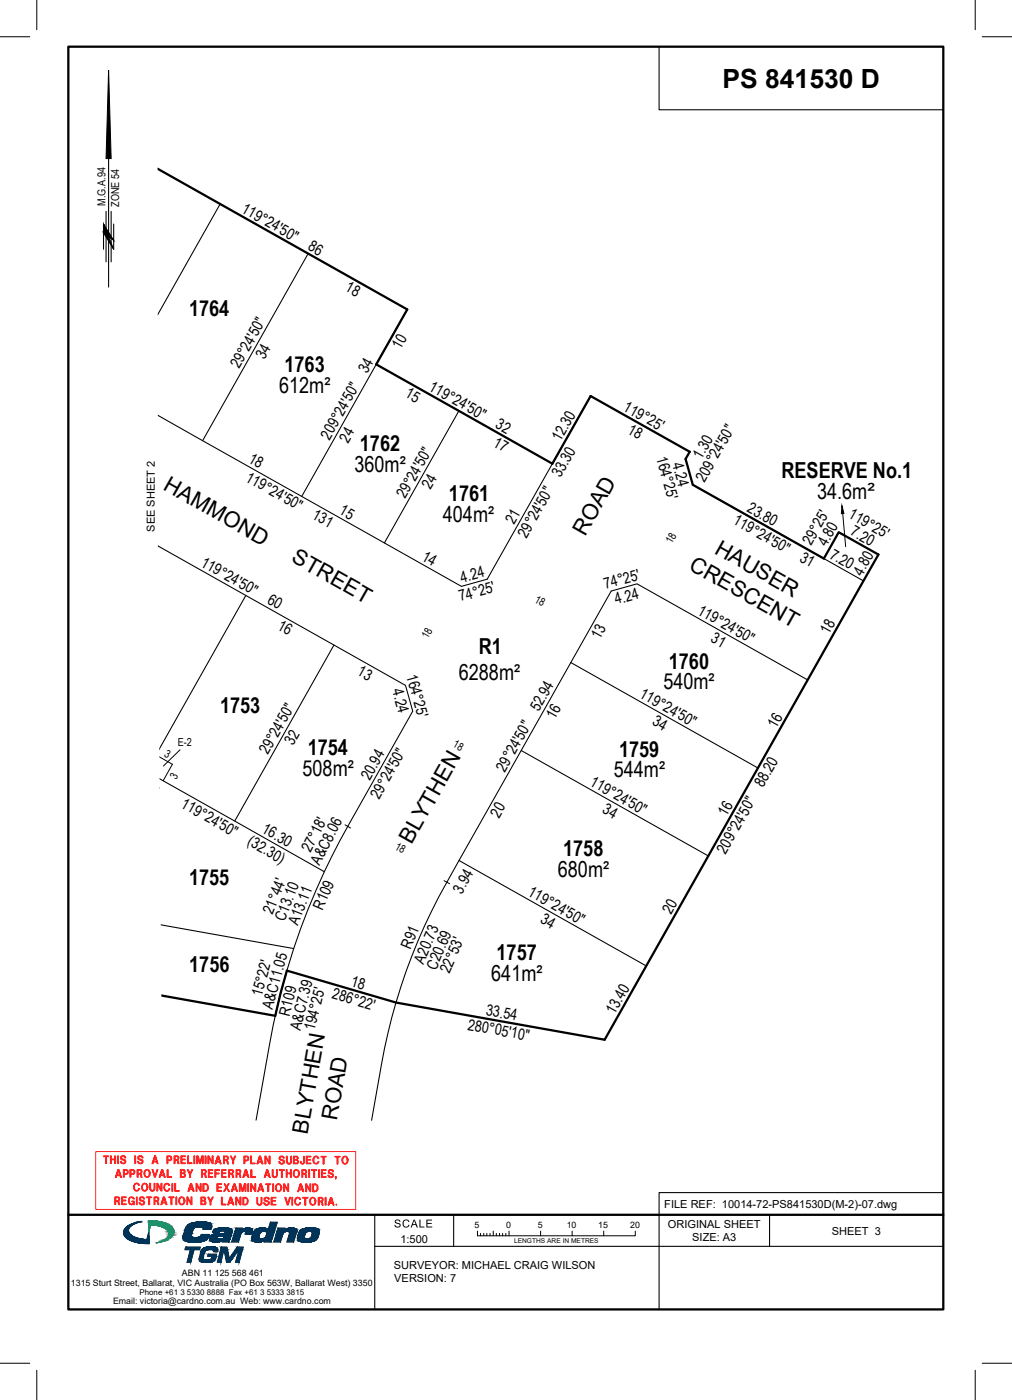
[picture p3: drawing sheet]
<svg xmlns="http://www.w3.org/2000/svg" width="320mm" height="443mm" viewBox="0 0 320 443" stroke-linecap="round" stroke-linejoin="round" font-family="sans-serif">
<defs><g id="words">
<text font-size="8.4" x="228.7" y="27.8">PS 841530 D</text>
<g font-size="7">
<text x="59.9" y="100">1764</text>
<text x="90" y="118">1763</text>
<text x="88.4" y="124.6">612m²</text>
<text x="113.9" y="142.9">1762</text>
<text x="112.2" y="149.5">360m²</text>
<text x="51.3" y="155" transform="rotate(29 51.3 155)">HAMMOND</text>
<text x="247.4" y="151.4">RESERVE No.1</text>
<text x="142.1" y="158.6">1761</text>
<text x="258.6" y="158">34.6m²</text>
<text x="140.2" y="165.2">404m²</text>
<text x="185.3" y="170.2" transform="rotate(-61 185.3 170.2)">ROAD</text>
<text x="91.9" y="177.8" transform="rotate(29 91.9 177.8)">STREET</text>
<text x="225.8" y="175" transform="rotate(29 225.8 175)">HAUSER</text>
<text x="217.7" y="180.1" transform="rotate(29 217.7 180.1)">CRESCENT</text>
<text x="151.6" y="207.1">R1</text>
<text x="145.2" y="215.4">6288m²</text>
<text x="211.7" y="211.8">1760</text>
<text x="210" y="218.4">540m²</text>
<text x="69.6" y="225.9">1753</text>
<text x="97.4" y="239.2">1754</text>
<text x="196" y="239.7">1759</text>
<text x="95.8" y="245.8">508m²</text>
<text x="194.3" y="246.2">544m²</text>
<text x="130.3" y="267.6" transform="rotate(-61 130.3 267.6)">BLYTHEN</text>
<text x="178.3" y="271">1758</text>
<text x="59.9" y="280.3">1755</text>
<text x="176.6" y="277.6">680m²</text>
<text x="157.2" y="304.1">1757</text>
<text x="59.9" y="307.9">1756</text>
<text x="155.5" y="310.7">641m²</text>
<text x="97.3" y="359.4" transform="rotate(-80 97.3 359.4)">BLYTHEN</text>
<text x="106.6" y="355.1" transform="rotate(-80 106.6 355.1)">ROAD</text>
</g>
<g font-size="4.9">
<text x="76.1" y="67" transform="rotate(29 76.1 67)">119°24'50&quot;</text>
<text x="97.2" y="78.9" transform="rotate(29 97.2 78.9)">86</text>
<text x="109" y="92" transform="rotate(29 109 92)">18</text>
<text x="126.8" y="111" transform="rotate(-61 126.8 111)">10</text>
<text x="75.6" y="117" transform="rotate(-61 75.6 117)">29°24'50&quot;</text>
<text x="83.7" y="114.1" transform="rotate(-61 83.7 114.1)">34</text>
<text x="116.2" y="118.5" transform="rotate(-61 116.2 118.5)">34</text>
<text x="127.9" y="125.6" transform="rotate(29 127.9 125.6)">15</text>
<text x="135.4" y="123.4" transform="rotate(29 135.4 123.4)">119°24'50&quot;</text>
<text x="197" y="129.9" transform="rotate(29 197 129.9)">119°25'</text>
<text x="156.5" y="135.3" transform="rotate(29 156.5 135.3)">32</text>
<text x="198.3" y="137" transform="rotate(29 198.3 137)">18</text>
<text x="104.3" y="139.5" transform="rotate(-61 104.3 139.5)">209°24'50&quot;</text>
<text x="110.2" y="140.5" transform="rotate(-61 110.2 140.5)">24</text>
<text x="155.8" y="141.3" transform="rotate(29 155.8 141.3)">17</text>
<text x="177.5" y="140.1" transform="rotate(-61 177.5 140.1)">12.30</text>
<text x="78.3" y="146.3" transform="rotate(30 78.3 146.3)">18</text>
<text x="207.7" y="145" transform="rotate(74 207.7 145)">164°25'</text>
<text x="212.8" y="147" transform="rotate(75 212.8 147)">4.24</text>
<text x="222" y="145.7" transform="rotate(-61 222 145.7)">1.30</text>
<text x="77.4" y="152.2" transform="rotate(29 77.4 152.2)">119°24'50&quot;</text>
<text x="136.3" y="155.2" transform="rotate(-61 136.3 155.2)">24</text>
<text x="177.4" y="151.5" transform="rotate(-61 177.4 151.5)">33.30</text>
<text x="223" y="152.9" transform="rotate(-61 223 152.9)">209°24'50&quot;</text>
<text x="128.2" y="158.2" transform="rotate(-61 128.2 158.2)">29°24'50&quot;</text>
<text x="236.2" y="161.9" transform="rotate(29 236.2 161.9)">23.80</text>
<text x="98.5" y="164.1" transform="rotate(29 98.5 164.1)">131</text>
<text x="107.1" y="162.5" transform="rotate(30 107.1 162.5)">15</text>
<text x="162.7" y="166.3" transform="rotate(-61 162.7 166.3)">21</text>
<text x="231.7" y="165.7" transform="rotate(29 231.7 165.7)">119°24'50&quot;</text>
<text x="268.3" y="163.9" transform="rotate(29 268.3 163.9)">119°25'</text>
<text x="166.6" y="170.6" transform="rotate(-61 166.6 170.6)">29°24'50&quot;</text>
<text x="256.8" y="172.9" transform="rotate(-61 256.8 172.9)">29°25'</text>
<text x="261.6" y="173.4" transform="rotate(-61 261.6 173.4)">4.80</text>
<text x="268.9" y="169.3" transform="rotate(29 268.9 169.3)">7.20</text>
<text x="63.2" y="179.1" transform="rotate(29 63.2 179.1)">119°24'50&quot;</text>
<text x="133.2" y="177.3" transform="rotate(29 133.2 177.3)">14</text>
<text x="252.8" y="177.7" transform="rotate(29 252.8 177.7)">31</text>
<text x="262.3" y="176.6" transform="rotate(29 262.3 176.6)">7.20</text>
<text x="146.2" y="184.7" transform="rotate(-15 146.2 184.7)">4.24</text>
<text x="272.9" y="182.6" transform="rotate(-61 272.9 182.6)">4.80</text>
<text x="84.3" y="191" transform="rotate(29 84.3 191)">60</text>
<text x="145.8" y="190.5" transform="rotate(-16 145.8 190.5)">74°25'</text>
<text x="191.6" y="186.6" transform="rotate(-16 191.6 186.6)">74°25'</text>
<text x="195.1" y="191.4" transform="rotate(-15 195.1 191.4)">4.24</text>
<text x="220.4" y="194.3" transform="rotate(29 220.4 194.3)">119°24'50&quot;</text>
<text x="87.5" y="199.2" transform="rotate(29 87.5 199.2)">16</text>
<text x="189.8" y="202.8" transform="rotate(-61 189.8 202.8)">13</text>
<text x="224.7" y="203.1" transform="rotate(29 224.7 203.1)">31</text>
<text x="262.4" y="201.2" transform="rotate(-61 262.4 201.2)">18</text>
<text x="112.8" y="213.5" transform="rotate(29 112.8 213.5)">13</text>
<text x="128.6" y="214.1" transform="rotate(74 128.6 214.1)">164°25'</text>
<text x="124.1" y="218.7" transform="rotate(75 124.1 218.7)">4.24</text>
<text x="202.1" y="220.7" transform="rotate(29 202.1 220.7)">119°24'50&quot;</text>
<text x="170.6" y="225.6" transform="rotate(-61 170.6 225.6)">52.94</text>
<text x="175.6" y="228.1" transform="rotate(-61 175.6 228.1)">16</text>
<text x="206.2" y="229.4" transform="rotate(29 206.2 229.4)">34</text>
<text x="245.7" y="230.8" transform="rotate(-60 245.7 230.8)">16</text>
<text x="84.8" y="239.3" transform="rotate(-61 84.8 239.3)">29°24'50&quot;</text>
<text x="92.8" y="236.4" transform="rotate(-61 92.8 236.4)">32</text>
<text x="159.8" y="244.7" transform="rotate(-61 159.8 244.7)">29°24'50&quot;</text>
<text x="117" y="247.3" transform="rotate(-61 117 247.3)">20.94</text>
<text x="186.4" y="248.6" transform="rotate(29 186.4 248.6)">119°24'50&quot;</text>
<text x="241.5" y="249.7" transform="rotate(-61 241.5 249.7)">88.20</text>
<text x="56.9" y="255.5" transform="rotate(29 56.9 255.5)">119°24'50&quot;</text>
<text x="120" y="253.3" transform="rotate(-61 120 253.3)">29°24'50&quot;</text>
<text x="190.4" y="257.3" transform="rotate(29 190.4 257.3)">34</text>
<text x="82.5" y="263.5" transform="rotate(29 82.5 263.5)">16.30</text>
<text x="158" y="259.3" transform="rotate(-61 158 259.3)">20</text>
<text x="230" y="258.7" transform="rotate(-61 230 258.7)">16</text>
<text x="78" y="267.4" transform="rotate(29 78 267.4)">(32.30)</text>
<text x="98.3" y="270.3" transform="rotate(-63 98.3 270.3)">27°18'</text>
<text x="101.1" y="274.2" transform="rotate(-63 101.1 274.2)">A&amp;C8.06</text>
<text x="229.6" y="270.7" transform="rotate(-61 229.6 270.7)">209°24'50&quot;</text>
<text x="146.2" y="283.4" transform="rotate(-61 146.2 283.4)">3.94</text>
<text x="166.8" y="283.4" transform="rotate(30 166.8 283.4)">119°24'50&quot;</text>
<text x="86.3" y="289.9" transform="rotate(-68 86.3 289.9)">21°44'</text>
<text x="90" y="292.1" transform="rotate(-68 90 292.1)">C13.10</text>
<text x="94.3" y="293.3" transform="rotate(-68 94.3 293.3)">A13.11</text>
<text x="102.1" y="288.5" transform="rotate(-67 102.1 288.5)">R109</text>
<text x="170.8" y="292.1" transform="rotate(29 170.8 292.1)">34</text>
<text x="212.4" y="290" transform="rotate(-61 212.4 290)">20</text>
<text x="130" y="300.8" transform="rotate(-67 130 300.8)">R91</text>
<text x="134" y="305.6" transform="rotate(-67 134 305.6)">A20.73</text>
<text x="138" y="307.5" transform="rotate(-67 138 307.5)">C20.69</text>
<text x="142.3" y="308.5" transform="rotate(-67 142.3 308.5)">22°53'</text>
<text x="82.8" y="315.8" transform="rotate(-75 82.8 315.8)">15°22'</text>
<text x="104.9" y="316.2" transform="rotate(16 104.9 316.2)">286°22'</text>
<text x="110.8" y="312.2" transform="rotate(16 110.8 312.2)">18</text>
<text x="86.2" y="320" transform="rotate(-75 86.2 320)">A&amp;C11.05</text>
<text x="91.6" y="322.1" transform="rotate(-76 91.6 322.1)">R109</text>
<text x="153.6" y="321.5" transform="rotate(10 153.6 321.5)">33.54</text>
<text x="194.5" y="321.6" transform="rotate(-60 194.5 321.6)">13.40</text>
<text x="95.1" y="326.5" transform="rotate(-76 95.1 326.5)">A&amp;C7.39</text>
<text x="99.5" y="326.7" transform="rotate(-76 99.5 326.7)">194°25'</text>
<text x="147.9" y="326.2" transform="rotate(10 147.9 326.2)">280°05'10&quot;</text>
</g>
<g font-size="3.5">
<text x="33.4" y="65.1" transform="rotate(-90 33.4 65.1)">M.G.A.94</text>
<text x="37.8" y="65.5" transform="rotate(-90 37.8 65.5)">ZONE 54</text>
<text x="49" y="168.4" transform="rotate(-90 49 168.4)">SEE SHEET 2</text>
<text x="212.7" y="172.4" transform="rotate(-60 212.7 172.4)">18</text>
<text x="169" y="190.6" transform="rotate(29 169 190.6)">18</text>
<text x="135.5" y="202.4" transform="rotate(-61 135.5 202.4)">18</text>
<text x="51.8" y="239.3" transform="rotate(31 51.8 239.3)">3</text>
<text x="56.3" y="236.3">E-2</text>
<text x="143.1" y="236.4" transform="rotate(30 143.1 236.4)">18</text>
<text x="55.8" y="247.1" transform="rotate(-59 55.8 247.1)">3</text>
<text x="124.8" y="268.9" transform="rotate(30 124.8 268.9)">18</text>
<text x="210.3" y="382.7">FILE REF: 10014-72-PS841530D(M-2)-07.dwg</text>
<text x="211.4" y="389">ORIGINAL SHEET</text>
<text x="126.7" y="393.8">1:500</text>
<text x="219.1" y="393">SIZE: A3</text>
<text x="263.3" y="391.2">SHEET 3</text>
<text x="124.7" y="401.8">SURVEYOR: MICHAEL CRAIG WILSON</text>
<text x="124.8" y="406">VERSION: 7</text>
</g>
<g font-size="2.8">
<text x="150.2" y="389">5</text>
<text x="160.2" y="389">0</text>
<text x="170.2" y="389">5</text>
<text x="179.4" y="389">10</text>
<text x="189.4" y="389">15</text>
<text x="199.5" y="389">20</text>
<text x="22.4" y="407.2">1315 Sturt Street, Ballarat, VIC Australia (PO Box 563W, Ballarat West) 3350</text>
<text x="57.6" y="404.2">ABN 11 125 568 461</text>
<text x="35.8" y="413">Email: victoria@cardno.com.au Web: www.cardno.com</text>
</g>
<text font-size="2.5" x="44.2" y="410.1">Phone +61 3 5330 8888 Fax +61 3 5333 3815</text>
<text font-size="2.1" x="162.7" y="393.8">LENGTHS ARE IN METRES</text>
</g></defs>
<g fill="none" stroke="#000" stroke-width=".34">
<path d="M208.6 14.8v20h90M34.4 44.4v46.5M32.8 71v8M33.6 66.9v16M35.2 66.9v16M36 71v8M69.7 64.6l-19.8 35.2M97.5 80.3l-33.4 59.3M128.9 98l-33.4 59.2M145.2 130.1l-23.5 41.9M186.9 125.4l-32.7 58-8.1 2.3-96.2-54.2M219.3 153.6l54 30.4"/>
<path d="M49.9 172.8l78.5 44.3 2.2 8.2-20.5 36.5a217.7 217.7 0 0 0-23 59.9M50 172.9l-.1 .2M77.8 188.6l-27.9 49.6M105.7 204.3l-31.4 55.8M180.7 209.9l59.2 33.4M255.7 215.4l-54.1-30.5-8.1 2.3-48.2 85.4a187.7 187.7 0 0 0-24.5 64.4l-3.2 18.2M165 237.7l59.2 33.4M49.9 246.3l52.8 29.8M145.3 272.6l59.3 33.4M49.9 292.7l43.1 7.8M90.8 307.4a220.3 220.3 0 0 0-5.5 23.3l-4.3 24.5M298.6 377.8h-90v37"/>
<path d="M118.6 394.8h180M118.6 384.8v30M143.6 384.8v10M243.6 384.8v10"/>
</g>
<path d="M21.6 14.8h277v400h-277zM49.9 53.4l79 44.6-9.8 17.4 55.7 31.5 12.1-21.5 31.4 17.7-1.3 2.3 2.3 8.2 41.5 23.3 4.7-8.3 12.5 7.1-86.6 153.6-66.1-11.7-34.5-10.2-3.7 14.3-37.2-6.6M21.6 384.8h277" fill="none" stroke="#000" stroke-width=".72"/>
<g fill="none" stroke="#000" stroke-width=".32">
<path d="M266.5 160.2l.6 2.4-.8 .1zM266.7 162.7l1 10.5M49.9 239.4l4.7 2.7-3 5.2M57 237.5l-5.3 5.1M50.4 249.4l-.5 1.1M109.2 261.3l1.8 1M140.5 278.9l1.8 1M151.1 389.9v1.5h50v-1.5M152.1 390.7v.7M153.1 390.7v.7M154.1 390.7v.7M155.1 390.7v.7"/>
<path d="M156.1 389.9v1.5M157.1 390.7v.7M158.1 390.7v.7M159.1 390.7v.7M160.1 390.7v.7M161.1 389.9v1.5M171.1 389.9v1.5M181.1 389.9v1.5M191.1 389.9v1.5"/>
</g>
<g fill="#000">
<path d="M266.5 160.2l.6 2.4-.8 .1zM125.1 386.5l1.1-.2 .4 .3 .1 .4h-.3l-.3-.4-.8 .2v.4l1.4 .5 .1 .5-.4 .5-.9 .1-.6-.4-.1-.4h.3l.3 .4 .4 .1 .7-.2-.2-.5-1.2-.5-.2-.5zM127.8 386.5l1.1-.2 .6 .4 .1 .3-.4 .1-.3-.5h-.6l-.5 .6v.8l.3 .5h.6l.6-.6 .3 .1-.4 .7-.8 .1-.8-.4-.2-.9zM132.8 386.3h.3v2.2h1.2v.3h-1.5zM135 386.3h1.7v.3h-1.4v.8h1.4v.3h-1.4v.8h1.5v.3h-1.8z"/>
<path d="M130.9 386.3h.4l1 2.5h-.4l-.3-.8h-1l-.3 .8h-.3zM131.1 386.6l-.4 1.1h.8z"/>
</g>
<path d="M116.4 383h89.6v12.5h-89.6zM116.4 389.6h89.6M146 383v12.5M156 383v12.5M166 383v12.5M176 383v6.6M186 383v6.6M196 383v12.5" fill="none" stroke="#fff" stroke-width=".32"/>
<path d="M34.4 22.2l.8 28h-1.6zM32.8 71l1.7 4-1.7-1.2zM32.8 71l3.2 5.1-1.7-1.2zM32.8 73.8l1.5 1.1 1.7 4.1z" fill="#000" stroke="#000" stroke-width=".32"/>
<g fill="none" stroke="#ff2424" stroke-width=".32">
<path d="M30.3 364.8h82.3v18.3h-82.3zM32.8 366.2h1.5M33.6 366.3l-.1 2.2v-2.1h-.8v-.3h1.7v.3h-.7v2.2h-.3v-2.2M34.9 366.1h.4v1h1v-1h.3v2.5h-.3v-1.2h-1v1.2h-.4zM35.1 368.5v-2.3v2.3M35.2 367.3h1.1M36.4 368.5v-2.3l.1 2.3M36.5 379.3l-.1 2.2v-2.3l1.3 .2 .1 .5-.3 .4M36.7 379.4h.5a.45 .45 0 0 1 .4 .4 .45 .45 0 0 1-.4 .5h-.5zM37 372.4h1M37 372.3h.9M37.1 372.1h.8"/>
<path d="M37.2 366.1h.3v2.5h-.3zM37.2 379.2l.5 .4a.53 .53 0 0 1-.5 .7M37.3 368.5v-2.3l.1 2.3M37.5 370.5l.9 2.3-.8-2.3-1 2.3 .8-2.3 .7 2.4h.4l-.8-2.4h-.4l-.8 2.4h.3l.7-2M38.4 366.2a.9 .9 0 0 1 1.4 .6h-.3a.47 .47 0 0 0-.7-.5 .47 .47 0 0 0-.1 .7l.7 .3a.82 .82 0 0 1-.2 1.4 .82 .82 0 0 1-1.1-.9h.3a.5 .5 0 0 0 .6 .6 .5 .5 0 0 0 .3-.8l-.7-.2a.68 .68 0 0 1-.5-.6 .68 .68 0 0 1 .3-.6zM38.7 379.3v2.1M38.8 379.4v.7h1v.3h-1v.9h1.2v.3h-1.5v-2.5h1.5v.3h-1.2M39 370.4h1a.8 .8 0 0 1 .6 .8 .8 .8 0 0 1-.6 .8h-.6v.9h-.4zM39.2 370.6l-.1 2.2v-2.2h.9a.67 .67 0 0 1 .5 .6 .67 .67 0 0 1-.5 .7h-.8M39.4 370.7h.5a.54 .54 0 0 1 .4 .5 .54 .54 0 0 1-.4 .5h-.5zM39.6 366.7a.58 .58 0 0 0-.8-.5 .58 .58 0 0 0-.2 1l.9 .2a.71 .71 0 0 1-.3 1.1 .71 .71 0 0 1-1-.6M39.7 366.7a.68 .68 0 0 0-1-.6 .68 .68 0 0 0-.1 1.2l.7 .2a.59 .59 0 0 1-.1 1 .59 .59 0 0 1-.9-.6"/>
<path d="M39.9 370.6a.64 .64 0 0 1 .5 .6 .64 .64 0 0 1-.5 .7M39.9 379.2h-1.3v2.2h1.3M40.9 379.4a1 1 0 0 1 1.6 .3h-.3l-.3-.3a.97 .97 0 0 0-1 .9 .97 .97 0 0 0 1 1l.4-.6h-.6v-.3h.8v1.2l-.3-.4a1.02 1.02 0 0 1-1.4 .1 1.02 1.02 0 0 1-.1-1.4zM41 379.6l-.1 .4 .1 1.1M41.1 370.4h1a.8 .8 0 0 1 .6 .8 .8 .8 0 0 1-.6 .8h-.6l-.1 .9h-.3zM41.4 370.6l-.2 2.2v-2.2h.9a.68 .68 0 0 1 .5 .6 .68 .68 0 0 1-.5 .7h-.7M41.4 370.7h.6a.53 .53 0 0 1 .4 .5 .53 .53 0 0 1-.4 .5h-.6zM42 370.6a.65 .65 0 0 1 .5 .6 .65 .65 0 0 1-.5 .7M42.2 379.5l.1 .2M42.4 379.7a.9 .9 0 0 0-1.2-.4 .9 .9 0 0 0-.5 1.2 .84 .84 0 0 0 .7 1 .84 .84 0 0 0 1-.8M42.5 375a.92 .92 0 0 1 1-.3 .92 .92 0 0 1 .7 .7l-.5-.2a.65 .65 0 0 0-.8-.2 .65 .65 0 0 0-.3 .8v.5a.66 .66 0 0 0 .6 .7 .66 .66 0 0 0 .7-.6h.3a1.02 1.02 0 0 1-1.3 .8 1.02 1.02 0 0 1-.7-1.3zM42.6 366.1h.4v2.5h-.4z"/>
<path d="M42.6 375.2l-.1 .4 .1 1.2M42.8 368.5v-2.3v2.3M43.1 379.1h.3v2.5h-.3zM43.6 371.7h.7a.67 .67 0 0 0 .6-.5 .67 .67 0 0 0-.5-.8h-1v2.5h.3v-1a.85 .85 0 0 1 1 1h.3a.87 .87 0 0 0-.7-1.2M43.6 370.6l-.1 2.2v-2.2h1.1l.3 .5-.3 .5M43.7 370.7h.6a.48 .48 0 0 1 .4 .5 .48 .48 0 0 1-.4 .4h-.6zM43.8 375.2l.1 .1M43.9 366.2a.93 .93 0 0 1 1.4 .6h-.4a.47 .47 0 0 0-.6-.5 .47 .47 0 0 0-.2 .7l.7 .3a.82 .82 0 0 1-.1 1.4 .82 .82 0 0 1-1.2-.9h.4a.49 .49 0 0 0 .6 .6 .49 .49 0 0 0 .2-.8l-.6-.2a.68 .68 0 0 1-.5-.6 .68 .68 0 0 1 .3-.6zM44 376.5l-.2 .4M44 375.4a.9 .9 0 0 0-1.2-.4 .9 .9 0 0 0-.4 1.1 .86 .86 0 0 0 .7 1.1 .86 .86 0 0 0 1-.8M44.2 371.7l.3 .2 .2 .9M44.3 370.6l.3 .1 .2 .5-.5 .5"/>
<path d="M44.4 379.2a.88 .88 0 0 1 1.4 .6h-.4a.47 .47 0 0 0-.6-.5 .47 .47 0 0 0-.2 .8l.7 .2a.82 .82 0 0 1-.1 1.4 .82 .82 0 0 1-1.2-.8h.4a.49 .49 0 0 0 .6 .5 .49 .49 0 0 0 .2-.8l-.6-.2a.68 .68 0 0 1-.5-.5 .68 .68 0 0 1 .3-.7zM44.5 371.9l.3 .9M45 366.7a.58 .58 0 0 0-.8-.5 .58 .58 0 0 0-.1 1l.8 .2a.71 .71 0 0 1-.3 1.1 .71 .71 0 0 1-1-.6M45.1 366.7a.68 .68 0 0 0-1-.6 .68 .68 0 0 0 0 1.2l.6 .2a.59 .59 0 0 1-.1 1 .59 .59 0 0 1-.8-.6M45.2 375.3l-.2 .3 .2 1.2M45.2 375.2a1.01 1.01 0 0 1 1.3 0 1.01 1.01 0 0 1 .1 1.4 .91 .91 0 0 1-1.2 .5 .91 .91 0 0 1-.5-1.2zM45.3 374.9a1.19 1.19 0 0 1 1.5 1.1 1.19 1.19 0 0 1-1.5 1.2 1.53 1.53 0 0 1 0-2.3zM45.3 375.2l.3-.2a.68 .68 0 0 1 .9 .8v.5a.68 .68 0 0 1-.7 .8 .68 .68 0 0 1-.7-.8zM45.6 379.7a.59 .59 0 0 0-.9-.4 .59 .59 0 0 0-.1 .9l.8 .3a.71 .71 0 0 1-.3 1.1 .71 .71 0 0 1-.9-.6M45.6 379.7a.69 .69 0 0 0-1-.5 .69 .69 0 0 0 0 1.1l.7 .2a.62 .62 0 0 1-.2 1 .62 .62 0 0 1-.9-.6M45.8 370.7a1.14 1.14 0 0 1 1.6 .1 1.14 1.14 0 0 1 0 1.6 1.07 1.07 0 0 1-1.5 .3 1.07 1.07 0 0 1-.3-1.5zM45.9 370.9l-.1 .4 .1 1.2"/>
<path d="M45.9 370.8a1.09 1.09 0 0 1 1.6 .6 1.09 1.09 0 0 1-.9 1.4 1.25 1.25 0 0 1-.7-2zM46.1 370.9l.2-.2a.65 .65 0 0 1 .9 .7v.6a.66 .66 0 0 1-.7 .7 .66 .66 0 0 1-.6-.7zM46.4 375.3l.2 .3-.2 1.2M46.4 379.2h1.6M47.2 370.9l.1 .4-.1 1.2M47.2 379.3v2.2v-2.1h-.8v-.3h1.6v.3h-.6v2.2h-.4v-2.2M47.4 374.8h.3v1.8a.51 .51 0 0 0 .5 .5 .51 .51 0 0 0 .5-.5v-1.8h.4v1.8a.85 .85 0 0 1-.9 .7 .85 .85 0 0 1-.8-.7zM47.5 374.9l.1 1.7a.64 .64 0 0 0 .6 .6 .64 .64 0 0 0 .7-.6v-1.7v1.7a.72 .72 0 0 1-.7 .6 .72 .72 0 0 1-.7-.6zM48.1 370.4h.3l.7 2 .6-2h.3l-.8 2.5h-.3zM48.3 370.5l.7 2.1 .9-2.1-.8 2.3zM48.6 368.1h.9M48.6 367.9h.9"/>
<path d="M48.7 367.8h.7M48.9 379.3v2.2v-2.3l1.2 .2 .1 .3-.2 .6M49.1 366.2l.8 2.3-.8-2.3-.9 2.3 .8-2.3 .7 2.4h.3l-.8-2.5h-.3l-.8 2.5h.3l.7-2.1M49.1 379.4h.5a.48 .48 0 0 1 .4 .4 .48 .48 0 0 1-.4 .5h-.5zM49.6 379.3l.5 .5-.4 .6M49.6 374.8h.4l.9 1.9v-1.9h.4v2.4h-.4l-.9-1.9v1.9h-.4zM49.8 374.9v2.3M50.8 372.4h1M50.9 372.3h.9M50.9 372.1h.8M51.1 374.9v2.3M51.1 374.9v2.3l-1.3-2.3-.1 2.3"/>
<path d="M51.4 370.5l.8 2.3-.8-2.3-.9 2.3 .7-2.3 .8 2.4h.3l-.8-2.4h-.4l-.8 2.4h.4l.6-2M51.9 379.2l.8 2.3-.7-2.3-.9 2.3 .7-2.3 .7 2.4h.4l-.8-2.4h-.4l-.8 2.4h.3l.7-2M52.1 375.1a.95 .95 0 0 1 1.6 .4l-.4-.2a.66 .66 0 0 0-.8-.2 .66 .66 0 0 0-.3 .7v.5a.66 .66 0 0 0 .5 .8 .66 .66 0 0 0 .8-.6h.3a1.02 1.02 0 0 1-1.3 .8 1.02 1.02 0 0 1-.7-1.4zM52.2 375.3l-.2 .4 .2 1.1M53 366.3l-.1 2.1v-2.2h.9a.64 .64 0 0 1 .5 .7 .64 .64 0 0 1-.5 .6h-.8M53.1 367.6v1h-.3v-2.5h1a.77 .77 0 0 1 .6 .8 .77 .77 0 0 1-.6 .7h-.6M53.1 366.4h.5a.51 .51 0 0 1 .5 .5 .51 .51 0 0 1-.5 .5h-.5zM53.2 372.7v-2.2h-.3v2.4h1.4v-.2h-1.2l-.1-2.2v2.3h1.2M53.4 375.2l.1 .2M53.5 379.2h1.5M53.6 376.6l-.2 .3M53.6 375.5a.9 .9 0 0 0-1.2-.5 .9 .9 0 0 0-.5 1.2 .86 .86 0 0 0 .7 1 .86 .86 0 0 0 1-.7"/>
<path d="M53.7 366.2a.65 .65 0 0 1 .5 .7 .65 .65 0 0 1-.5 .6M54.3 379.3l-.1 2.2v-2.1h-.8v-.3h1.7v.3h-.7v2.2h-.3v-2.2M54.4 374.8h.3v2.5h-.3zM54.5 377.2v-2.3l.1 2.3M55.3 367.4h.7a.64 .64 0 0 0 .6-.6 .64 .64 0 0 0-.5-.7h-1v2.5h.3v-1.1a.82 .82 0 0 1 .9 1h.3a.93 .93 0 0 0-.6-1.1M55.3 366.3l-.1 2.2v-2.3l1.2 .2 .2 .3-.3 .6M55.4 366.4h.6a.45 .45 0 0 1 .3 .4 .45 .45 0 0 1-.3 .5h-.6zM55.6 377.1v-2.2h-.3v2.4h1.4v-.2h-1.2l-.1-2.1v2.2h1.2M55.7 379.1h.3v2.5h-.3zM55.8 367.4l.4 .2 .2 .9M56 366.2l.3 .2 .2 .4-.5 .5M56.2 367.6l.2 .2 .1 .7"/>
<path d="M56.9 379.5a1 1 0 0 1 1.3 .1 1 1 0 0 1 .1 1.3 .91 .91 0 0 1-1.1 .6 .91 .91 0 0 1-.6-1.2zM56.9 379.6l-.1 .4 .1 1.1M57 379.2a1.19 1.19 0 0 1 1.6 1.2 1.19 1.19 0 0 1-1.6 1.1 1.53 1.53 0 0 1 0-2.3zM57.2 366.1h1.5v.3h-1.1v.7h1v.3h-1v.9h1.1v.3h-1.5zM57.3 379.4a.69 .69 0 0 1 .9 .7v.5a.68 .68 0 0 1-.7 .8 .68 .68 0 0 1-.6-.8v-.8zM57.3 370.6v2.2M57.4 371.6h.8a.67 .67 0 0 1 .5 .7 .67 .67 0 0 1-.5 .6h-1.1v-2.4h1a.58 .58 0 0 1 .5 .5 .58 .58 0 0 1-.5 .6M57.4 371.5h.5a.39 .39 0 0 0 .4-.4 .39 .39 0 0 0-.3-.4h-.6v2h.6a.48 .48 0 0 0 .4-.5 .48 .48 0 0 0-.4-.5M57.4 366.3v2.1M57.4 367.3h1.1M58 370.6l.4 .3-.1 .6M58.1 371.5a.47 .47 0 0 0 .4-.4 .47 .47 0 0 0-.4-.5h-1v2.2h1.1a.54 .54 0 0 0 .4-.5 .54 .54 0 0 0-.4-.6h-.8"/>
<path d="M58.2 379.6l.1 .4-.1 1.1M58.4 371.8l.1 .7-.5 .3M58.7 366.2h-1.3v2.2h1.3M59.1 379.1h.3l1.1 2v-2h.3v2.5h-.3l-1.1-1.9v1.9h-.3zM59.3 370.5h.3l.6 1.1 .5-1.1h.3l-.7 1.5v1h-.3v-1zM59.4 379.2v2.3M59.4 370.6l.8 1.2 .7-1.3-.7 1.5v.9l-.1-.9zM59.7 368.3v-2.2h-.3v2.5h1.4v-.3h-1.2l-.1-2.1v2.2h1.2M60 376.8h1M60 376.7h.9M60.1 376.6h.8M60.5 375l.8 2.3-.7-2.3-1 2.3 .8-2.3 .7 2.4h.4l-.8-2.5h-.4l-.8 2.5h.3l.7-2.1"/>
<path d="M60.5 379.2v2.3M60.7 379.2v2.3l-1.3-2.3-.2 2.3M61.3 366.1h.4v2.5h-.4zM61.5 368.5v-2.3l.1 2.3M62 374.9h.4l1 1.9v-1.9h.3v2.4h-.3l-1-1.9v1.9h-.4zM62.2 375v2.3M62.2 366.1h.5l.6 2 .5-2h.5v2.5h-.2v-2.2l-.6 2.2h-.4l-.6-2.2v2.2h-.3zM62.3 366.2h.4l.5 2.1 .7-2.1h.4v2.3l-.2-2.2h-.1l-.6 2.2h-.2l-.8-2.2-.1 2.2zM63.5 375v2.2M63.6 375v2.3l-1.4-2.3-.1 2.3M63.8 379.4v2M64 370.6l-.1 2.3v-2.3l1.2 .1 .1 .6-.2 .3"/>
<path d="M64 371.7h.6a.64 .64 0 0 0 .7-.5 .64 .64 0 0 0-.5-.7h-1v2.4h.3v-1a.95 .95 0 0 1 .9 1.1h.4l-.2-.9-.6-.4M64.1 370.7h.5a.45 .45 0 0 1 .4 .5 .45 .45 0 0 1-.4 .4h-.5zM64.3 375a1.18 1.18 0 0 1 1.6 1.1 1.18 1.18 0 0 1-1.6 1.1zM64.4 379.3l.5 .3-.1 .6M64.5 375.1v2.1M64.5 371.8l.4 .3 .2 .8M64.6 375.2a.98 .98 0 0 1 1.1 .9 .98 .98 0 0 1-1.1 1zM64.6 370.6l.5 .3a.53 .53 0 0 1-.5 .8M64.9 372l.3 .9M64.9 366.1h.3v2.5h-.3zM65 368.5v-2.3l.1 2.3M65 374.9a1.3 1.3 0 0 1 1 1.2 1.3 1.3 0 0 1-1 1.3h-.8v-2.5h.8"/>
<path d="M65.6 375.4v1.5M65.7 379.2h.4l.5 1.1 .6-1.1h.3l-.7 1.5v.9h-.3v-.9zM65.8 366.1h.3l1 2v-2h.4v2.5h-.4l-1-2v2h-.3zM65.9 379.2l.7 1.3 .8-1.3-.7 1.5v.9l-.1-.9zM65.9 370.5h1.5v.2h-1.1l-.1 .8h1.1v.2h-1.1v1h1.2v.2h-1.5zM66 366.2v2.3M66.1 371.6h1.1M66.1 370.6v2.2M67.2 366.2v2.3M67.3 370.6h-1.3v2.2h1.3M67.4 366.2v2.3l-1.4-2.3-.1 2.3M68 370.5h1.5v.2h-1.2v.9h1.1v.2h-1.1v1.1h-.3z"/>
<path d="M68.2 370.6v2.3M68.2 371.7h1.1M68.5 368.1h1M68.6 368h.9M68.6 367.8h.8M68.7 374.9h1.4v.3h-1.1v.8h1.1v.2h-1.1v.9h1.1v.3h-1.4zM68.9 376.1h1.1M68.9 375.1v2.1M69 366.2l.9 2.4-.8-2.4-.9 2.4 .7-2.4 .8 2.5h.3l-.8-2.5h-.4l-.8 2.5h.4l.6-2.1M69.4 370.6h-1.3v2.3M70.1 370.5h1.5v.2h-1.2v.8h1.1v.2h-1.1v1h1.2v.2h-1.5zM70.1 375h-1.4v2.2h1.4"/>
<path d="M70.3 371.6h1.1M70.3 370.6v2.2M70.9 375h.3l1.4 2.4h-.3zM71 367.5h.6a.66 .66 0 0 0 .7-.6 .66 .66 0 0 0-.5-.7h-1.1v2.4h.4v-1a.83 .83 0 0 1 .9 1l.3 .1-.2-.9-.5-.3M71 366.4l-.2 2.2v-2.3h1.2l.2 .3-.2 .7M71 375l1.5 2.3zM71.1 366.4h.5a.45 .45 0 0 1 .4 .5 .45 .45 0 0 1-.4 .4h-.5zM71.5 367.5l.4 .3 .2 .8M71.5 370.6h-1.3v2.2h1.3M71.6 366.3l.5 .3a.51 .51 0 0 1-.5 .8M71.8 367.6l.4 1M72.2 374.9h.4l-1.5 2.5h-.3z"/>
<path d="M72.3 375l-1.3 2.3zM72.6 370.6l-.1 2.3v-2.3l1.2 .1 .1 .4-.2 .5M72.6 371.7h.6a.64 .64 0 0 0 .7-.5 .64 .64 0 0 0-.5-.7h-1.1v2.4h.4v-1a.95 .95 0 0 1 1 1.1l.2-.1a.93 .93 0 0 0-.7-1.2M72.7 370.7h.5a.45 .45 0 0 1 .4 .5 .45 .45 0 0 1-.4 .4h-.5zM72.9 366.2h.3l.5 1.1 .6-1.1h.3l-.6 1.4v1.1h-.4v-1.1zM73.1 366.2l.6 1.3 .8-1.3-.7 1.4v1l-.1-1zM73.1 379.2l.8 2.4-.7-2.4-1 2.4 .7-2.4 .8 2.4h.3l-.8-2.4h-.3l-.8 2.4h.3l.6-2M73.1 371.8l.5 .3 .1 .8M73.2 370.6l.4 .2 .1 .4-.4 .5M73.5 372l.3 .9M73.7 376.9h1M73.7 376.7h.9"/>
<path d="M73.8 376.6h.8M74.2 375l.9 2.3-.8-2.3-1 2.3 .8-2.3 .7 2.4h.4l-.8-2.4h-.4l-.8 2.4h.3l.7-2.1M74.6 379.2h.3l1 1.9v-1.9h.4v2.4h-.4l-1-1.9v1.9h-.3zM74.8 379.3v2.3M74.9 371.7h.7a.64 .64 0 0 0 .6-.5 .64 .64 0 0 0-.5-.7h-1v2.4h.3v-1a.82 .82 0 0 1 .9 1h.3a.93 .93 0 0 0-.6-1.2M74.9 370.6l-.1 2.3v-2.3l1.2 .1 .2 .4-.3 .5M75 370.7h.6a.45 .45 0 0 1 .3 .5 .45 .45 0 0 1-.3 .4h-.6zM75.4 371.8l.4 .2 .2 .9M75.6 370.6l.3 .2 .2 .4-.5 .5M75.7 374.9h.5l.6 2.1 .5-2.1h.6v2.5h-.3v-2.2l-.6 2.2h-.4l-.6-2.2v2.2h-.3zM75.8 372l.2 .2 .1 .7M75.8 375h.4l.6 2.1 .6-2.1h.4v2.3l-.2-2.2-.7 2.2h-.2l-.8-2.2-.1 2.2z"/>
<path d="M76 379.2v2.3M76.2 379.2v2.4l-1.5-2.4v2.4M76.9 379.3a1.21 1.21 0 0 1 1.5 .7 1.21 1.21 0 0 1-.5 1.5h-1zM77 379.4v2.1M77.2 366.2h.9a.8 .8 0 0 1 .7 .7 .8 .8 0 0 1-.7 .8h-.5l-.1 .9h-.3zM77.3 372.4h1M77.4 366.4l-.1 2.1v-2.2h.8a.68 .68 0 0 1 .6 .6 .68 .68 0 0 1-.6 .7h-.7M77.4 372.3h.9M77.5 372.1h.7M77.5 366.4h.5a.53 .53 0 0 1 .5 .5 .53 .53 0 0 1-.5 .6h-.5zM77.6 379.4a1.03 1.03 0 0 1 .6 1.2 1.03 1.03 0 0 1-1 .8v-1.9h.4M77.6 379.2a1.3 1.3 0 0 1 .9 1.2 1.3 1.3 0 0 1-.9 1.3h-.8v-2.5h.8"/>
<path d="M77.9 370.5l.8 2.4-.8-2.4-.9 2.4 .7-2.4 .8 2.5h.3l-.8-2.5h-.4l-.8 2.5h.4l.6-2.1M78.1 366.3a.65 .65 0 0 1 .5 .7 .65 .65 0 0 1-.5 .6M78.2 379.7l.2 .4-.2 1.1M78.4 374.9h.3v2.5h-.3zM78.5 377.3v-2.3l.1 2.3M79.3 374.9h.3l1 2v-2h.4v2.5h-.4l-1-2v2h-.3zM79.5 375v2.3M79.6 368.4v-2.2h-.3v2.5h1.4v-.3h-1.2l-.1-2.2v2.3h1.3M79.7 372.7v-2.2h-.3v2.5h1.4v-.3h-1.2l-.1-2.1v2.2h1.3M80.7 375v2.3M80.9 375v2.3l-1.4-2.3-.1 2.3M81.3 379.2h.3v1.8a.51 .51 0 0 0 .5 .5 .51 .51 0 0 0 .5-.5v-1.8h.3v1.8a.83 .83 0 0 1-.8 .8 .83 .83 0 0 1-.8-.8z"/>
<path d="M81.4 379.3l.1 1.7a.61 .61 0 0 0 .6 .6 .61 .61 0 0 0 .6-.6v-1.7l.1 1.7a.74 .74 0 0 1-.7 .7 .74 .74 0 0 1-.7-.7zM81.8 368.1h1M81.8 368h.9M81.9 367.8h.8M82 376.9h1M82.1 376.8h.9M82.1 376.7h.8M82.3 366.2l.8 2.4-.7-2.4-1 2.4 .8-2.4 .7 2.5h.4l-.8-2.5h-.4l-.8 2.5h.3l.7-2.1M82.6 375l.8 2.4-.8-2.4-.9 2.4 .7-2.4 .8 2.5h.3l-.8-2.5h-.4l-.8 2.5h.4l.6-2.1M83.7 379.4a.88 .88 0 0 1 1.5 .5h-.3a.47 .47 0 0 0-.6-.5 .47 .47 0 0 0-.2 .8l.7 .2a.82 .82 0 0 1-.1 1.4 .82 .82 0 0 1-1.2-.8h.3a.5 .5 0 0 0 .7 .5 .5 .5 0 0 0 .2-.8l-1-.4zM83.8 366.2h.4l1 1.9v-1.9h.3v2.5h-.3l-1-2v2h-.4zM84.1 366.3v2.3"/>
<path d="M84.1 372.4h.9M84.1 375.1h1.6M84.2 372.3h.8M84.2 372.2h.8M84.6 370.6l.8 2.3-.7-2.3-1 2.3 .8-2.3 .7 2.4h.4l-.8-2.5h-.4l-.8 2.5h.3l.7-2.1M85 375.2l-.2 2.2v-2.2h-.7v-.2h1.6v.2h-.6v2.2h-.3v-2.2M85 379.8a.6 .6 0 0 0-.9-.4 .6 .6 0 0 0-.1 .9l.9 .2a.71 .71 0 0 1-.3 1.1 .71 .71 0 0 1-1-.5M85.1 379.8a.68 .68 0 0 0-1-.5 .68 .68 0 0 0-.1 1.1l.7 .2a.61 .61 0 0 1-.1 1 .61 .61 0 0 1-.9-.5M85.3 366.2v2.3M85.4 366.2v2.4l-1.5-2.4v2.4M85.8 379.2h1.5v.3h-1.2v.8h1.1v.2h-1.1v.9h1.2v.3h-1.5zM86 379.4v2.1"/>
<path d="M86.1 370.5h.4v1.8a.51 .51 0 0 0 .5 .5 .51 .51 0 0 0 .5-.5v-1.8h.3v1.8a.83 .83 0 0 1-.8 .7 .83 .83 0 0 1-.9-.7zM86.3 375h.3v2.4h-.3zM86.4 372.3v-1.7l-.2 1.7a.74 .74 0 0 0 .8 .7 .74 .74 0 0 0 .7-.7v-1.7l-.1 1.7a.62 .62 0 0 1-.6 .5 .62 .62 0 0 1-.6-.5M86.4 377.4v-2.4l.1 2.4M87.2 379.4h-1.3v2.2h1.3M87.5 375.2a1.14 1.14 0 0 1 1.5 .2 1.14 1.14 0 0 1 0 1.5 1.07 1.07 0 0 1-1.5 .4 1.07 1.07 0 0 1-.3-1.5zM87.5 375.3a1 1 0 0 1 1.4 .1 1 1 0 0 1 .1 1.3 .91 .91 0 0 1-1.2 .6 .91 .91 0 0 1-.5-1.2zM87.6 375.4l-.2 .4 .2 1.2M87.7 375.4l.2-.2a.97 .97 0 0 1 1 1 .97 .97 0 0 1-1 1l-.4-.8zM88.4 370.6h1.6M88.5 366.4a.88 .88 0 0 1 1.5 .5h-.3a.47 .47 0 0 0-.7-.5 .47 .47 0 0 0-.1 .8l.7 .1a.82 .82 0 0 1-.2 1.4 .82 .82 0 0 1-1.1-.7h.3a.5 .5 0 0 0 .7 .5 .5 .5 0 0 0 .2-.8l-1.1-.4zM88.8 375.4l.2 .4-.2 1.2"/>
<path d="M89.2 370.7v2.2v-2.2h-.9v-.2h1.7v.2h-.6v2.3h-.4v-2.3M89.7 375h.4l1 1.9v-1.9h.3v2.4h-.3l-1-1.9v1.9h-.4zM89.8 366.8a.59 .59 0 0 0-.9-.5 .59 .59 0 0 0-.1 1l.9 .2a.72 .72 0 0 1-.3 1.1 .72 .72 0 0 1-1-.5M89.9 366.8a.68 .68 0 0 0-1-.6 .68 .68 0 0 0-.1 1.2l.7 .2a.61 .61 0 0 1-.1 1 .61 .61 0 0 1-.9-.6M90 375.1v2.3M90.1 379.2h.4l.6 2 .6-2h.3l-.8 2.5h-.3zM90.3 379.3l.7 2.1 .9-2.1-.8 2.3h-.1zM90.6 370.5h.3v1h1v-1h.3v2.5h-.3v-1.2h-1v1.2h-.3zM90.6 366.2h.3v1.8a.51 .51 0 0 0 .5 .5 .51 .51 0 0 0 .5-.5v-1.8h.4v1.8a.83 .83 0 0 1-.8 .7 .83 .83 0 0 1-.9-.7zM90.7 372.9v-2.3l.1 2.3M90.7 366.3l.1 1.7a.61 .61 0 0 0 .7 .6 .61 .61 0 0 0 .6-.6v-1.7l.1 1.7a.74 .74 0 0 1-.7 .7 .74 .74 0 0 1-.8-.7zM90.8 371.7h1.1"/>
<path d="M91.2 375v2.3M91.3 375v2.4l-1.4-2.4v2.4M92 372.9v-2.3l.1 2.3M92.4 379.2h.3v2.5h-.3zM93 366.4v2.1M93.1 370.8a1.14 1.14 0 0 1 1.5 .1 1.14 1.14 0 0 1 .1 1.5 1.08 1.08 0 0 1-1.6 .4 1.08 1.08 0 0 1-.3-1.5zM93.2 367.3h.5a.41 .41 0 0 0 .4-.4 .41 .41 0 0 0-.4-.4h-.5v1.9h.6a.45 .45 0 0 0 .3-.4 .45 .45 0 0 0-.3-.5M93.2 370.9l-.2 .4 .2 1.2M93.2 370.9a1.09 1.09 0 0 1 1.6 .6 1.09 1.09 0 0 1-1 1.4 1.25 1.25 0 0 1-.6-2zM93.2 367.4h.7a.64 .64 0 0 1 .6 .6 .64 .64 0 0 1-.6 .7h-1.1v-2.5h1.1a.6 .6 0 0 1 .5 .6 .6 .6 0 0 1-.5 .6M93.3 370.9a.65 .65 0 0 1 .8-.2 .65 .65 0 0 1 .3 .8v.5a.66 .66 0 0 1-.6 .8 .66 .66 0 0 1-.7-.8zM93.6 379.5a.93 .93 0 0 1 1.6 .4l-.7-.4a1 1 0 0 0-1 1 1 1 0 0 0 1 1l.4-.6h.3a1 1 0 0 1-1.3 .8 1 1 0 0 1-.6-1.4z"/>
<path d="M93.6 379.7l-.1 .4 .1 1.2M93.7 366.3l.4 .4v.6M93.9 367.3a.47 .47 0 0 0 .4-.5 .47 .47 0 0 0-.4-.5h-1v2.2h1a.52 .52 0 0 0 .5-.5 .52 .52 0 0 0-.5-.5h-.7M94.1 367.6l.1 .6-.4 .3M94.4 370.9l.2 .4-.2 1.2M94.7 376.9h1M94.7 376.8h.9M94.8 376.7h.8M94.8 379.6l.1 .2M95 379.9a.92 .92 0 0 0-1.2-.5 .92 .92 0 0 0-.5 1.2 .88 .88 0 0 0 .7 1 .88 .88 0 0 0 1.1-.7M95.1 367.9a.58 .58 0 0 0 .5 .7 .58 .58 0 0 0 .7-.5v-1.8l-.2 1.8a.47 .47 0 0 1-.5 .5 .47 .47 0 0 1-.3-.7M95.2 375l.9 2.4-.8-2.4-1 2.4 .8-2.4 .7 2.5h.4l-.8-2.5h-.4l-.8 2.5h.3l.7-2.1"/>
<path d="M95.8 371.8h.6a.66 .66 0 0 0 .7-.6 .66 .66 0 0 0-.5-.7h-1.1v2.5h.3v-1.1a.79 .79 0 0 1 .9 1h.4a.87 .87 0 0 0-.7-1.1M95.8 370.7l-.2 2.2v-2.3h1.1l.3 .5-.3 .5M95.8 370.7h.6a.48 .48 0 0 1 .4 .5 .48 .48 0 0 1-.4 .5h-.6zM95.8 379.4h1.6M96.1 366.2h.3v1.9a.69 .69 0 0 1-.8 .6 .69 .69 0 0 1-.6-.9h.3v.3a.36 .36 0 0 0 .4 .4 .36 .36 0 0 0 .4-.4zM96.3 371.8l.4 .4 .2 .7M96.4 370.6l.4 .2 .1 .4-.5 .5M96.6 372l.3 .9M96.7 379.4l-.1 2.2v-2.1h-.8v-.3h1.7v.3h-.7v2.2h-.3v-2.2M96.7 375h.4l1 1.9v-1.9h.3v2.5h-.3l-1-2v2h-.4zM96.9 366.2h1.5v.3h-1.1l-.1 .8h1.1v.2h-1.1v.9h1.2v.3h-1.5zM96.9 375.1v2.3"/>
<path d="M97.2 367.4h1.1M97.2 366.4v2.1M97.7 370.5h.3v2.5h-.3zM97.8 372.9v-2.3l.1 2.3M98.2 375v2.3M98.3 379.5a1.21 1.21 0 0 1 1.7 .6 1.21 1.21 0 0 1-.8 1.6 1.28 1.28 0 0 1-1.2-.7 1.28 1.28 0 0 1 .3-1.5zM98.3 375v2.4l-1.4-2.4v2.4M98.3 366.3h-1.3v2.2h1.3M98.4 379.7l-.2 .4 .2 1.2M98.4 379.7a1.05 1.05 0 0 1 1.4 .2 1.05 1.05 0 0 1-.2 1.5 1.05 1.05 0 0 1-1.5-.3 1.05 1.05 0 0 1 .3-1.4zM98.5 379.7a.66 .66 0 0 1 .8-.1 .66 .66 0 0 1 .4 .7v.5a.66 .66 0 0 1-.7 .7 .66 .66 0 0 1-.7-.7zM98.6 370.6h1.6"/>
<path d="M98.9 375h.8a1.3 1.3 0 0 1 1 1.3 1.3 1.3 0 0 1-1 1.2h-.8zM99.1 375.1a1.21 1.21 0 0 1 1.4 .7 1.21 1.21 0 0 1-.4 1.5h-1zM99.2 375.2v2.1M99.3 366.5a.92 .92 0 0 1 .9-.3 .92 .92 0 0 1 .7 .7h-.3l-.3-.4a.68 .68 0 0 0-.9 .7v.5a.66 .66 0 0 0 .5 .8 .66 .66 0 0 0 .8-.6h.3a1.02 1.02 0 0 1-1.3 .8 1.02 1.02 0 0 1-.7-1.4zM99.4 366.7l-.2 .3 .2 1.2M99.5 370.7l-.1 2.2v-2.2h-.8v-.2h1.6v.2h-.6v2.3h-.3v-2.3M99.6 379.7l.2 .4-.2 1.2M99.7 375.3a1.03 1.03 0 0 1 .7 1.2 1.03 1.03 0 0 1-1.1 .7v-1.9h.4M100.3 375.5v1.5M100.6 366.6l.1 .2M100.8 368l-.2 .3M100.8 370.5h.3v2.5h-.3z"/>
<path d="M100.8 366.8a.91 .91 0 0 0-1.2-.4 .91 .91 0 0 0-.5 1.2 .86 .86 0 0 0 .7 1 .86 .86 0 0 0 1-.7M100.9 372.9v-2.3l.1 2.3M101 379.4l-.2 2.2v-2.2l1.3 .1 .1 .4-.3 .5M101 379.5h.6a.45 .45 0 0 1 .4 .5 .45 .45 0 0 1-.4 .4h-.6zM101.6 379.4l.4 .2 .1 .4-.5 .5a.93 .93 0 0 1 .7 1.2h-.4a.82 .82 0 0 0-.9-1v1h-.3v-2.5h1.1a.66 .66 0 0 1 .5 .8 .66 .66 0 0 1-.7 .5h-.6M101.6 366.4h1.6M101.9 371.7h1.1M101.9 370.7v2.1M102 370.7v.8h1.1v.3h-1.1v.9h1.2v.3h-1.5v-2.5h1.5v.2h-1.1M102.4 366.5v2.2v-2.2h-.8v-.3h1.7v.3h-.7v2.2h-.4v-2.2M102.9 379.2h.3v2.5h-.3zM103.1 370.6h-1.3v2.2h1.3"/>
<path d="M104.1 370.6a.89 .89 0 0 1 1.4 .6h-.3a.47 .47 0 0 0-.6-.5 .47 .47 0 0 0-.2 .7l.7 .2a.82 .82 0 0 1-.1 1.4 .82 .82 0 0 1-1.2-.7h.3a.49 .49 0 0 0 .7 .4 .49 .49 0 0 0 .2-.7l-1-.5zM104.8 379.3l.8 2.3-.7-2.3-1 2.3 .8-2.3 .8 2.4h.2l-.7-2.4h-.4l-.8 2.4h.3l.7-2M105.3 371.1a.59 .59 0 0 0-.8-.5 .59 .59 0 0 0-.1 1l.8 .2a.71 .71 0 0 1-.3 1.1 .71 .71 0 0 1-1-.6M105.4 371.1a.68 .68 0 0 0-1-.6 .68 .68 0 0 0 0 1.2l.6 .1a.62 .62 0 0 1-.1 1.1 .62 .62 0 0 1-.9-.6M106 366.4h1.6M106.1 372.6h.3v.4h-.3zM106.2 372.8l.1 .1zM106.3 373l-.1 .5 .2-.5M106.9 366.5l-.1 2.2v-2.2h-.8v-.3h1.7v.3h-.7v2.2h-.3v-2.2M108.5 366.5a1.14 1.14 0 0 1 1.5 .1 1.14 1.14 0 0 1 0 1.6 1.06 1.06 0 0 1-1.4 .3 1.06 1.06 0 0 1-.4-1.5zM108.6 366.7l-.2 .4 .2 1.2M108.6 366.6a1.05 1.05 0 0 1 1.4 .3 1.05 1.05 0 0 1-.2 1.4 1.05 1.05 0 0 1-1.4-.2 1.05 1.05 0 0 1 .2-1.5z"/>
<path d="M108.7 366.7l.2-.2a.97 .97 0 0 1 1 1 .97 .97 0 0 1-1 .9l-.4-.7zM109.8 366.7l.2 .4-.2 1.2M36.5 380.4h.7a.64 .64 0 0 0 .7-.6 .64 .64 0 0 0-.6-.7h-1v2.5h.4v-1.1a.95 .95 0 0 1 .9 1.1h.3l-.2-.8-.5-.4M37.1 380.4l.4 .4 .2 .7M37.4 380.6l.4 .9M38.7 380.3h1.1M41.8 380.5h.6v1l-.1-.5M43.2 381.5v-2.3l.1 2.3M48.9 380.4h.7a.67 .67 0 0 0 .7-.6 .67 .67 0 0 0-.5-.7h-1.1v2.5h.4v-1.1a.79 .79 0 0 1 .9 1.1h.3a.93 .93 0 0 0-.7-1.2M49.5 380.5l.3 .1 .3 .9M49.8 380.6l.4 .9M51.4 381.1h1"/>
<path d="M51.4 380.9h.9M51.5 380.8h.8M55.8 381.5v-2.3l.1 2.3M63.9 380.3h.8a.64 .64 0 0 1 .5 .7 .64 .64 0 0 1-.6 .6h-1.1v-2.4h1.1a.6 .6 0 0 1 .5 .5 .6 .6 0 0 1-.5 .6M63.9 380.2h.5a.38 .38 0 0 0 .4-.4 .38 .38 0 0 0-.4-.4h-.5v2h.6a.45 .45 0 0 0 .4-.5 .45 .45 0 0 0-.4-.4M64.6 380.2a.47 .47 0 0 0 .4-.4 .47 .47 0 0 0-.4-.5h-.9v2.2h.9a.51 .51 0 0 0 .5-.5 .51 .51 0 0 0-.5-.5h-.7M64.9 380.5v.6l-.4 .4M70.4 381.4v-2.2h-.3v2.4h1.4v-.2h-1.2l-.1-2.2v2.3h1.3M72.6 381.1h.9M72.6 381h.9M72.7 380.8h.7M86 380.4h1.1"/>
<path d="M92.5 381.6v-2.3l.1 2.3M95 381l-.2 .3M101.5 380.6l.4 .3 .2 .7M101.9 380.7l.3 .9M103 381.6v-2.3l.1 2.3M104.3 381.2h.9M104.4 381.1h.8M104.4 380.9h.8M106.3 381.4h.3v.3h-.3zM106.5 381.5h.1"/>
</g>
<g fill="none" stroke="#003358" stroke-width=".32">
<path d="M58.8 395h4.6l-.2 .8h-1.8l-1 4h-1.2l1.1-4h-1.8zM59.4 388.1a8.7 8.7 0 0 1 6.1-.9 1.41 1.41 0 0 1 1.4 .6 1.41 1.41 0 0 1-.1 1.6h-2.6a.68 .68 0 0 0-.2-.8 .68 .68 0 0 0-.8-.1h-.2a1.54 1.54 0 0 0-2 1.2l-.3 1a.76 .76 0 0 0-.1 .9 .76 .76 0 0 0 .9 .4l1.1-.1a.99 .99 0 0 0 1.1-.9h2.6a3.2 3.2 0 0 1-3.7 2.4h-.3a6.1 6.1 0 0 1-4.2-.8l-.1-1.1 .8-2.6zM64.6 396.8h.1M67.2 398.1h.1M67.3 395h.1M67.6 389.7a6.8 6.8 0 0 1 5.7-.2l.1 .8-.9 3.1h-2.1l.2-.7a3.5 3.5 0 0 1-4.1 .1 1.98 1.98 0 0 1 2.4-2.1h1.2l.9 .5 .3-.8a.96 .96 0 0 0-1.6-.4l-.2 .3h-2.1zM68.7 396.5h.1M68.8 391.8l.2-.1a1.64 1.64 0 0 1 1.8 .2 1.51 1.51 0 0 1-2.2 .2zM70 395h1.8l.8 3.6 2.5-3.6h1.9l-1.3 4.8h-1.2l1.2-4-3 4h-1l-.8-4-1 4h-1.1zM74.7 389h2.1l-.2 .7a2.61 2.61 0 0 1 3.1-.3l-.2 1.5h-1.9l.1-.4a.67 .67 0 0 0-.6-.6 .67 .67 0 0 0-.7 .6l-.9 2.9h-2.2zM79.6 390.6h.1M80.7 389.7a3.4 3.4 0 0 1 4-.2l.1 .2 .8-2.5h2.2l-2 6.2h-2.2l.3-.8a3.3 3.3 0 0 1-4.1 .2l-.1-1z"/>
<path d="M82.3 390.5l1-.4a.8 .8 0 0 1 1.2 .5 1.59 1.59 0 0 1-.8 1.6 1.59 1.59 0 0 1-1.8-.2zM88.1 389h2.1l-.3 .8a3.2 3.2 0 0 1 4-.3v.9l-1 3h-2.1l.9-2.9a1.27 1.27 0 0 0-2.2 .5l-.7 2.4h-2.1zM95.1 389.7a6.8 6.8 0 0 1 5.8-.2 3.1 3.1 0 0 1-3.3 3.9 3.3 3.3 0 0 1-3.4-.8 3.9 3.9 0 0 1 .9-2.9zM96.9 390.3l.8-.2a.77 .77 0 0 1 1.2 .5 1.57 1.57 0 0 1-.8 1.6 1.57 1.57 0 0 1-1.7-.1z"/>
</g>
<path d="M63.2 387.1h1.2z" fill="#003358"/>
<path d="M63.2 387.1h1.2z" fill="none" stroke="#003358" stroke-width=".32"/>
<path d="M63 387.1h1.5zM63.2 387.1h1.3z" fill="#003358"/>
<path d="M63 387.1h1.5zM63.2 387.1h1.3z" fill="none" stroke="#003358" stroke-width=".32"/>
<path d="M62.6 387.1h2.4zM63 387.1h2z" fill="#003358"/>
<path d="M62.6 387.1h2.4zM63 387.1h2z" fill="none" stroke="#003358" stroke-width=".32"/>
<path d="M62.6 387.1l2.5 .1zM62.3 387.2h2.8z" fill="#003358"/>
<path d="M62.3 387.2h2.8zM62.6 387.1l2.5 .1z" fill="none" stroke="#003358" stroke-width=".32"/>
<path d="M62 387.2h3.5zM62.3 387.2h3.2z" fill="#003358"/>
<path d="M62 387.2h3.5zM62.3 387.2h3.2z" fill="none" stroke="#003358" stroke-width=".32"/>
<path d="M62 387.2h3.7zM61.7 387.2h4z" fill="#003358"/>
<path d="M61.7 387.2h4zM62 387.2h3.7z" fill="none" stroke="#003358" stroke-width=".32"/>
<path d="M61.7 387.2h4.3zM61.4 387.2h4.6z" fill="#003358"/>
<path d="M61.4 387.2h4.6zM61.7 387.2h4.3z" fill="none" stroke="#003358" stroke-width=".32"/>
<path d="M61.4 387.2l4.7 .1zM61.1 387.3h5z" fill="#003358"/>
<path d="M61.1 387.3h5zM61.4 387.2l4.7 .1z" fill="none" stroke="#003358" stroke-width=".32"/>
<path d="M61.1 387.3l5.2 .1zM60.9 387.4h5.4z" fill="#003358"/>
<path d="M60.9 387.4h5.4zM61.1 387.3l5.2 .1z" fill="none" stroke="#003358" stroke-width=".32"/>
<path d="M60.9 387.4h5.6zM60.6 387.4h5.9z" fill="#003358"/>
<path d="M60.6 387.4h5.9zM60.9 387.4h5.6z" fill="none" stroke="#003358" stroke-width=".32"/>
<path d="M60.6 387.4l6 .1zM60.4 387.5h6.2z" fill="#003358"/>
<path d="M60.4 387.5h6.2zM60.6 387.4l6 .1z" fill="none" stroke="#003358" stroke-width=".32"/>
<path d="M60.4 387.5l6.3 .1zM60.2 387.6h6.5z" fill="#003358"/>
<path d="M60.2 387.6h6.5zM60.4 387.5l6.3 .1z" fill="none" stroke="#003358" stroke-width=".32"/>
<path d="M60.2 387.6l6.6 .1zM60 387.7h6.8z" fill="#003358"/>
<path d="M60 387.7h6.8zM60.2 387.6l6.6 .1z" fill="none" stroke="#003358" stroke-width=".32"/>
<path d="M60 387.7l6.9 .1zM59.7 387.8h7.2z" fill="#003358"/>
<path d="M59.7 387.8h7.2zM60 387.7l6.9 .1z" fill="none" stroke="#003358" stroke-width=".32"/>
<path d="M59.7 387.8l7.3 .2zM59.6 388h7.4z" fill="#003358"/>
<path d="M59.6 388h7.4zM59.7 387.8l7.3 .2z" fill="none" stroke="#003358" stroke-width=".32"/>
<path d="M59.6 388l7.4 .1v-.1zM59.4 388.1h7.6l-7.4-.1z" fill="#003358"/>
<path d="M59.4 388.1l.2-.1 7.4 .1zM59.6 388h7.4v.1z" fill="none" stroke="#003358" stroke-width=".32"/>
<path d="M59.4 388.1l7.6 .2v-.2zM59.4 388.1l-.2 .2h7.8z" fill="#003358"/>
<path d="M59.4 388.1h7.6v.2zM59.4 388.1l7.6 .2h-7.8z" fill="none" stroke="#003358" stroke-width=".32"/>
<path d="M59.2 388.3l7.8 .2v-.2zM59.2 388.3l-.1 .2h7.9z" fill="#003358"/>
<path d="M59.2 388.3h7.8v.2zM59.2 388.3l7.8 .2h-7.9z" fill="none" stroke="#003358" stroke-width=".32"/>
<path d="M59.1 388.5h7.9zM59 388.5h8z" fill="#003358"/>
<path d="M59 388.5h8zM59.1 388.5h7.9z" fill="none" stroke="#003358" stroke-width=".32"/>
<path d="M63 388.5h4zM63 388.5h4z" fill="#003358"/>
<path d="M63 388.5h4z" fill="none" stroke="#003358" stroke-width=".32"/>
<path d="M59 388.5h4zM59 388.5h3.9z" fill="#003358"/>
<path d="M59 388.5h3.9zM59 388.5h4z" fill="none" stroke="#003358" stroke-width=".32"/>
<path d="M63.2 388.5h3.8zM63.2 388.5h3.8z" fill="#003358"/>
<path d="M63.2 388.5h3.8z" fill="none" stroke="#003358" stroke-width=".32"/>
<path d="M59 388.5h3.9zM59 388.5h3.6z" fill="#003358"/>
<path d="M59 388.5h3.6zM59 388.5h3.9z" fill="none" stroke="#003358" stroke-width=".32"/>
<path d="M63.4 388.5h3.6zM63.4 388.5h3.6z" fill="#003358"/>
<path d="M63.4 388.5h3.6z" fill="none" stroke="#003358" stroke-width=".32"/>
<path d="M59 388.5h3.6zM59 388.5h3.3z" fill="#003358"/>
<path d="M59 388.5h3.3zM59 388.5h3.6z" fill="none" stroke="#003358" stroke-width=".32"/>
<path d="M63.6 388.5l3.4 .1zM63.6 388.5l3.4 .1z" fill="#003358"/>
<path d="M63.6 388.5l3.4 .1z" fill="none" stroke="#003358" stroke-width=".32"/>
<path d="M63.8 388.6h3.2zM63.8 388.6h3.2z" fill="#003358"/>
<path d="M63.8 388.6h3.2z" fill="none" stroke="#003358" stroke-width=".32"/>
<path d="M59 388.5h3.3zM59 388.6h3.1z" fill="#003358"/>
<path d="M59 388.5h3.3zM59 388.5l3.1 .1z" fill="none" stroke="#003358" stroke-width=".32"/>
<path d="M63.9 388.6h3.1zM63.9 388.6h3.1z" fill="#003358"/>
<path d="M63.9 388.6h3.1z" fill="none" stroke="#003358" stroke-width=".32"/>
<path d="M64.1 388.6l2.9 .1zM64.1 388.6l2.9 .1z" fill="#003358"/>
<path d="M64.1 388.6l2.9 .1z" fill="none" stroke="#003358" stroke-width=".32"/>
<path d="M59 388.6h3.1zM59 388.6l2.8 .1z" fill="#003358"/>
<path d="M59 388.6h3.1zM59 388.6l2.8 .1z" fill="none" stroke="#003358" stroke-width=".32"/>
<path d="M64.1 388.7h2.9zM64.1 388.7h2.9z" fill="#003358"/>
<path d="M64.1 388.7h2.9z" fill="none" stroke="#003358" stroke-width=".32"/>
<path d="M58.9 388.7h2.9zM58.9 388.7l2.8 .1z" fill="#003358"/>
<path d="M58.9 388.7h2.9zM58.9 388.7l2.8 .1z" fill="none" stroke="#003358" stroke-width=".32"/>
<path d="M64.2 388.7l2.8 .1zM64.2 388.7l2.8 .1z" fill="#003358"/>
<path d="M64.2 388.7l2.8 .1z" fill="none" stroke="#003358" stroke-width=".32"/>
<path d="M58.9 388.8h2.8zM58.9 388.8h2.6z" fill="#003358"/>
<path d="M58.9 388.8h2.8zM58.9 388.8h2.6z" fill="none" stroke="#003358" stroke-width=".32"/>
<path d="M64.3 388.8h2.7zM64.3 388.8l2.6 .1z" fill="#003358"/>
<path d="M64.3 388.8h2.7zM64.3 388.8l2.6 .1z" fill="none" stroke="#003358" stroke-width=".32"/>
<path d="M58.8 388.8h2.7zM58.8 388.8l2.6 .1z" fill="#003358"/>
<path d="M58.8 388.8h2.7zM58.8 388.8l2.6 .1z" fill="none" stroke="#003358" stroke-width=".32"/>
<path d="M58.8 388.9l2.6 .1zM58.8 389h2.6z" fill="#003358"/>
<path d="M58.8 388.9l2.6 .1z" fill="none" stroke="#003358" stroke-width=".32"/>
<path d="M64.3 388.9l2.6 .1zM64.3 388.9l2.6 .1z" fill="#003358"/>
<path d="M64.3 388.9l2.6 .1z" fill="none" stroke="#003358" stroke-width=".32"/>
<path d="M58.8 389h2.6zM58.8 389l2.5 .1z" fill="#003358"/>
<path d="M58.8 389h2.6zM58.8 389l2.5 .1z" fill="none" stroke="#003358" stroke-width=".32"/>
<path d="M64.3 389h2.6zM64.3 389l2.6 .1z" fill="#003358"/>
<path d="M64.3 389h2.6zM64.3 389l2.6 .1z" fill="none" stroke="#003358" stroke-width=".32"/>
<path d="M58.7 389.1l2.5 .2 .1-.2zM58.7 389.1l-.1 .2h2.6z" fill="#003358"/>
<path d="M58.7 389.1h2.6l-.1 .2zM58.7 389.1l2.5 .2h-2.6z" fill="none" stroke="#003358" stroke-width=".32"/>
<path d="M64.3 389.1l2.5 .3 .1-.3zM64.3 389.1l-.1 .3h2.6z" fill="#003358"/>
<path d="M64.3 389.1h2.6l-.1 .3zM64.3 389.1l2.5 .3h-2.6z" fill="none" stroke="#003358" stroke-width=".32"/>
<path d="M58.6 389.3h2.6zM58.6 389.3l2.6 .1z" fill="#003358"/>
<path d="M58.6 389.3h2.6zM58.6 389.3l2.6 .1z" fill="none" stroke="#003358" stroke-width=".32"/>
<path d="M58.6 389.4h2.6zM58.6 389.4l2.5 .1z" fill="#003358"/>
<path d="M58.6 389.4h2.6zM58.6 389.4l2.5 .1z" fill="none" stroke="#003358" stroke-width=".32"/>
<path d="M58.6 389.5l2.4 .2 .1-.2zM58.6 389.5l-.1 .2h2.5z" fill="#003358"/>
<path d="M58.6 389.5h2.5l-.1 .2zM58.6 389.5l2.4 .2h-2.5z" fill="none" stroke="#003358" stroke-width=".32"/>
<path d="M58.5 389.7l2.2 1 .3-1zM58.5 389.7l2.2 1h-2.5z" fill="#003358" stroke="#003358" stroke-width=".32"/>
<path d="M58.2 390.7l2.5 .2v-.2zM58.2 390.7l-.1 .2h2.6z" fill="#003358"/>
<path d="M58.2 390.7h2.5v.2zM58.2 390.7l2.5 .2h-2.6z" fill="none" stroke="#003358" stroke-width=".32"/>
<path d="M58.1 390.9h2.6zM58.1 390.9l2.5 .1z" fill="#003358"/>
<path d="M58.1 390.9h2.6zM58.1 390.9l2.5 .1z" fill="none" stroke="#003358" stroke-width=".32"/>
<path d="M58.1 391l2.5 .1zM58.1 391l2.5 .1z" fill="#003358"/>
<path d="M58.1 391l2.5 .1z" fill="none" stroke="#003358" stroke-width=".32"/>
<path d="M63.7 391l2.6 .2v-.2zM63.7 391v.2h2.6z" fill="#003358"/>
<path d="M63.7 391h2.6v.2zM63.7 391l2.6 .2h-2.6z" fill="none" stroke="#003358" stroke-width=".32"/>
<path d="M58 391.1l2.6 .2v-.2zM58 391.1v.2h2.6z" fill="#003358"/>
<path d="M58 391.1h2.6v.2zM58 391.1l2.6 .2h-2.6z" fill="none" stroke="#003358" stroke-width=".32"/>
<path d="M63.7 391.2l2.5 .2 .1-.2zM63.7 391.2l-.1 .2h2.6z" fill="#003358"/>
<path d="M63.6 391.4h2.6zM63.7 391.2h2.6l-.1 .2zM63.7 391.2l2.5 .2h-2.6z" fill="none" stroke="#003358" stroke-width=".32"/>
<path d="M58 391.3l2.6 .2zM58 391.3l2.6 .2z" fill="#003358"/>
<path d="M58 391.5h2.6zM58 391.3l2.6 .2z" fill="none" stroke="#003358" stroke-width=".32"/>
<path d="M63.6 391.4h2.6zM63.6 391.4l2.5 .1z" fill="#003358"/>
<path d="M63.6 391.4h2.6zM63.6 391.4l2.5 .1z" fill="none" stroke="#003358" stroke-width=".32"/>
<path d="M63.5 391.5l2.6 .1zM63.5 391.5l2.6 .1z" fill="#003358"/>
<path d="M63.5 391.5l2.6 .1z" fill="none" stroke="#003358" stroke-width=".32"/>
<path d="M58 391.5l2.6 .1v-.1zM58 391.5v.1h2.6z" fill="#003358"/>
<path d="M58 391.5h2.6v.1zM58 391.5l2.6 .1h-2.6z" fill="none" stroke="#003358" stroke-width=".32"/>
<path d="M63.5 391.6h2.6zM63.4 391.6h2.7z" fill="#003358"/>
<path d="M63.5 391.6h2.6z" fill="none" stroke="#003358" stroke-width=".32"/>
<path d="M58 391.6l2.7 .1zM58 391.6l2.7 .1z" fill="#003358"/>
<path d="M58 391.6l2.7 .1z" fill="none" stroke="#003358" stroke-width=".32"/>
<path d="M63.4 391.6h2.7zM63.4 391.6l2.6 .1z" fill="#003358"/>
<path d="M63.3 391.7h2.7zM63.4 391.6h2.7z" fill="none" stroke="#003358" stroke-width=".32"/>
<path d="M63.3 391.7l2.7 .1zM63.3 391.8h2.7z" fill="#003358"/>
<path d="M63.3 391.8h2.7zM63.3 391.7l2.7 .1z" fill="none" stroke="#003358" stroke-width=".32"/>
<path d="M57.9 391.7l2.9 .1zM57.9 391.7l2.9 .1z" fill="#003358"/>
<path d="M57.9 391.7l2.9 .1z" fill="none" stroke="#003358" stroke-width=".32"/>
<path d="M57.9 391.8h2.9zM57.9 391.8h2.9z" fill="#003358"/>
<path d="M57.9 391.8h2.9z" fill="none" stroke="#003358" stroke-width=".32"/>
<path d="M63.3 391.8h2.7zM63.2 391.8h2.8z" fill="#003358"/>
<path d="M63.2 391.8h2.8zM63.3 391.8h2.7z" fill="none" stroke="#003358" stroke-width=".32"/>
<path d="M63.2 391.8h2.8zM63 391.9h3z" fill="#003358"/>
<path d="M63 391.9h3zM63.2 391.8h2.8z" fill="none" stroke="#003358" stroke-width=".32"/>
<path d="M57.9 391.8l3.1 .1zM57.9 391.8l3.1 .1z" fill="#003358"/>
<path d="M57.9 391.8l3.1 .1z" fill="none" stroke="#003358" stroke-width=".32"/>
<path d="M62.9 391.9h3.1zM63 391.9h3z" fill="#003358"/>
<path d="M62.9 391.9h3.1zM63 391.9h3z" fill="none" stroke="#003358" stroke-width=".32"/>
<path d="M62.9 391.9h3.1zM62.8 391.9h3.2z" fill="#003358"/>
<path d="M62.8 391.9h3.2zM62.9 391.9h3.1z" fill="none" stroke="#003358" stroke-width=".32"/>
<path d="M57.9 391.9h3.3zM57.9 391.9h3.3z" fill="#003358"/>
<path d="M57.9 391.9h3.3z" fill="none" stroke="#003358" stroke-width=".32"/>
<path d="M62.6 391.9h3.4zM62.8 391.9h3.2z" fill="#003358"/>
<path d="M62.6 391.9h3.4zM62.8 391.9h3.2z" fill="none" stroke="#003358" stroke-width=".32"/>
<path d="M57.9 391.9l3.6 .1zM57.9 391.9l3.6 .1z" fill="#003358"/>
<path d="M57.9 391.9l3.6 .1z" fill="none" stroke="#003358" stroke-width=".32"/>
<path d="M62.6 391.9h3.4zM62.1 392h3.8z" fill="#003358"/>
<path d="M62.1 392h3.8zM62.4 392h3.5M62.4 392h3.5zM62.6 391.9h3.4z" fill="none" stroke="#003358" stroke-width=".32"/>
<path d="M57.9 392h3.9zM57.9 392h3.9z" fill="#003358"/>
<path d="M57.9 392h3.9z" fill="none" stroke="#003358" stroke-width=".32"/>
<path d="M61.9 392h4zM62.1 392h3.8z" fill="#003358"/>
<path d="M61.9 392h4zM62.1 392h3.8z" fill="none" stroke="#003358" stroke-width=".32"/>
<path d="M57.9 392h4zM57.9 392h4z" fill="#003358"/>
<path d="M57.9 392h4z" fill="none" stroke="#003358" stroke-width=".32"/>
<path d="M57.9 392h8zM57.9 392l8 .1z" fill="#003358"/>
<path d="M57.9 392h8zM57.9 392l8 .1z" fill="none" stroke="#003358" stroke-width=".32"/>
<path d="M57.9 392.1h8zM57.9 392.1h7.9z" fill="#003358"/>
<path d="M57.9 392.1h8zM57.9 392.1h7.9z" fill="none" stroke="#003358" stroke-width=".32"/>
<path d="M57.9 392.1h7.9zM57.9 392.1l7.8 .1z" fill="#003358"/>
<path d="M57.9 392.1h7.9zM57.9 392.1l7.8 .1z" fill="none" stroke="#003358" stroke-width=".32"/>
<path d="M58 392.2l7.6 .2 .1-.2zM58 392.2v.2h7.6z" fill="#003358"/>
<path d="M58 392.4h7.6M58 392.4h7.6zM58 392.2h7.7l-.1 .2zM58 392.2l7.6 .2h-7.6z" fill="none" stroke="#003358" stroke-width=".32"/>
<path d="M58 392.4h7.6zM58 392.4l7.5 .1z" fill="#003358"/>
<path d="M58 392.4h7.6zM58 392.4l7.5 .1z" fill="none" stroke="#003358" stroke-width=".32"/>
<path d="M58 392.5h7.5zM58 392.5l7.4 .1z" fill="#003358"/>
<path d="M58 392.5h7.5zM58 392.5l7.4 .1z" fill="none" stroke="#003358" stroke-width=".32"/>
<path d="M58.1 392.6h7.3zM58.1 392.6l7.2 .1z" fill="#003358"/>
<path d="M58.1 392.6h7.3zM58.1 392.6l7.2 .1z" fill="none" stroke="#003358" stroke-width=".32"/>
<path d="M58.1 392.7h7.2zM58.1 392.7l7 .1z" fill="#003358"/>
<path d="M58.1 392.7h7.2zM58.1 392.7l7 .1z" fill="none" stroke="#003358" stroke-width=".32"/>
<path d="M58.3 392.8h6.8zM58.3 392.8h6.8z" fill="#003358"/>
<path d="M58.3 392.8h6.8z" fill="none" stroke="#003358" stroke-width=".32"/>
<path d="M58.3 392.8h6.8zM58.3 392.8l6.5 .2z" fill="#003358"/>
<path d="M58.3 392.8h6.8zM58.3 392.8l6.5 .2zM58.4 393h6.4z" fill="none" stroke="#003358" stroke-width=".32"/>
<path d="M58.4 393h6.4zM58.4 393l6.2 .1z" fill="#003358"/>
<path d="M58.4 393h6.4zM58.4 393l6.2 .1z" fill="none" stroke="#003358" stroke-width=".32"/>
<path d="M58.6 393.1h6zM58.6 393.1h5.9z" fill="#003358"/>
<path d="M58.6 393.1h6zM58.6 393.1h5.9z" fill="none" stroke="#003358" stroke-width=".32"/>
<path d="M58.7 393.1h5.8zM58.7 393.1l5.6 .1z" fill="#003358"/>
<path d="M58.7 393.1h5.8zM58.7 393.1l5.6 .1z" fill="none" stroke="#003358" stroke-width=".32"/>
<path d="M58.9 393.2h5.4zM58.9 393.2h5.1z" fill="#003358"/>
<path d="M58.9 393.2h5.4zM58.9 393.2h5.1z" fill="none" stroke="#003358" stroke-width=".32"/>
<path d="M59.2 393.2h4.8zM59.2 393.2l4.7 .1z" fill="#003358"/>
<path d="M59.2 393.2h4.8zM59.2 393.2l4.7 .1z" fill="none" stroke="#003358" stroke-width=".32"/>
<path d="M59.3 393.3h4.6zM59.3 393.3h4.4z" fill="#003358"/>
<path d="M59.3 393.3h4.6zM59.3 393.3h4.4z" fill="none" stroke="#003358" stroke-width=".32"/>
<path d="M59.5 393.3h4.2zM59.5 393.3h3.9z" fill="#003358"/>
<path d="M59.5 393.3h4.2zM59.5 393.3h3.9z" fill="none" stroke="#003358" stroke-width=".32"/>
<path d="M59.8 393.3h3.6zM59.8 393.3l3.4 .1z" fill="#003358"/>
<path d="M59.8 393.3h3.6zM59.8 393.3l3.4 .1z" fill="none" stroke="#003358" stroke-width=".32"/>
<path d="M60 393.4h3.2zM60 393.4h3.2z" fill="#003358"/>
<path d="M60 393.4h3.2z" fill="none" stroke="#003358" stroke-width=".32"/>
<path d="M60.2 393.4h3zM60.2 393.4h2.7z" fill="#003358"/>
<path d="M60.2 393.4h3zM60.2 393.4h2.7z" fill="none" stroke="#003358" stroke-width=".32"/>
<path d="M60.5 393.4h2.4zM60.8 393.4h1.8zM60.8 393.4h1.8zM60.5 393.4h2.1z" fill="#003358"/>
<path d="M60.5 393.4h2.4zM60.5 393.4h2.1zM60.8 393.4h1.8z" fill="none" stroke="#003358" stroke-width=".32"/>
<path d="M60.8 393.4h1.8zM60.8 393.4h1.5z" fill="#003358"/>
<path d="M60.8 393.4h1.8zM60.8 393.4h1.5z" fill="none" stroke="#003358" stroke-width=".32"/>
<path d="M61.7 393.4h.3zM61.5 393.4h.5z" fill="#003358"/>
<path d="M61.5 393.4h.5zM61.7 393.4h.3z" fill="none" stroke="#003358" stroke-width=".32"/>
<path d="M61.5 393.4h.8z" fill="#003358"/>
<path d="M61.5 393.4h.8z" fill="none" stroke="#003358" stroke-width=".32"/>
<g fill="#003358" stroke="#003358" stroke-width=".32">
<path d="M58.8 395l4.4 .8 .2-.8zM58.8 395l4.4 .8h-4.7z"/>
<path d="M60.3 395.8l.1 4 1-4zM60.3 395.8l.1 4h-1.2z"/>
</g>
<path d="M66.5 395h.8z" fill="#003358"/>
<path d="M66.5 395h.8z" fill="none" stroke="#003358" stroke-width=".32"/>
<path d="M66.5 395h1.4zM65.8 395h2.1z" fill="#003358"/>
<path d="M65.8 395h2.1zM66.5 395h1.4z" fill="none" stroke="#003358" stroke-width=".32"/>
<path d="M65.8 395l2.2 .1zM65.6 395.1h2.4z" fill="#003358"/>
<path d="M65.6 395.1h2.4zM65.8 395l2.2 .1z" fill="none" stroke="#003358" stroke-width=".32"/>
<path d="M65.4 395.1h2.7zM65.6 395.1h2.5z" fill="#003358"/>
<path d="M65.4 395.1h2.7zM65.6 395.1h2.5z" fill="none" stroke="#003358" stroke-width=".32"/>
<path d="M65.4 395.1h2.7zM65.4 395.1h2.7z" fill="#003358"/>
<path d="M65.4 395.1h2.7z" fill="none" stroke="#003358" stroke-width=".32"/>
<path d="M65.3 395.1h2.9zM65.4 395.1h2.8z" fill="#003358"/>
<path d="M65.3 395.1h2.9zM65.4 395.1h2.8z" fill="none" stroke="#003358" stroke-width=".32"/>
<path d="M65.3 395.1h2.9zM65.2 395.1h3z" fill="#003358"/>
<path d="M65.2 395.1h3zM65.3 395.1h2.9z" fill="none" stroke="#003358" stroke-width=".32"/>
<path d="M65.1 395.1h3.2zM65.2 395.1h3.1zM65.2 395.1h3.1z" fill="#003358"/>
<path d="M65.1 395.1h3.2zM65.2 395.1h3.1zM65.2 395.1h3.1" fill="none" stroke="#003358" stroke-width=".32"/>
<path d="M65.1 395.1h3.2zM65.1 395.1h3.2z" fill="#003358"/>
<path d="M65.1 395.1h3.2z" fill="none" stroke="#003358" stroke-width=".32"/>
<path d="M65.1 395.1l3.3 .1zM65 395.2h3.4z" fill="#003358"/>
<path d="M65 395.2h3.4zM65.1 395.1l3.3 .1z" fill="none" stroke="#003358" stroke-width=".32"/>
<path d="M65 395.2h3.5zM64.9 395.2h3.6z" fill="#003358"/>
<path d="M64.9 395.2h3.6zM65 395.2h3.5z" fill="none" stroke="#003358" stroke-width=".32"/>
<path d="M64.8 395.2h3.7zM64.9 395.2h3.6zM64.9 395.2h3.6z" fill="#003358"/>
<path d="M64.8 395.2h3.7zM64.9 395.2h3.6zM64.9 395.2h3.6" fill="none" stroke="#003358" stroke-width=".32"/>
<path d="M64.8 395.2h3.7zM64.7 395.2h3.8z" fill="#003358"/>
<path d="M64.7 395.2h3.8zM64.8 395.2h3.7z" fill="none" stroke="#003358" stroke-width=".32"/>
<path d="M64.7 395.2h3.9zM64.7 395.2h3.9z" fill="#003358"/>
<path d="M64.7 395.2h3.9z" fill="none" stroke="#003358" stroke-width=".32"/>
<path d="M64.7 395.2l3.9 .1zM64.7 395.3h3.9z" fill="#003358"/>
<path d="M64.7 395.2l3.9 .1z" fill="none" stroke="#003358" stroke-width=".32"/>
<path d="M64.6 395.3h4zM64.6 395.3h4zM64.6 395.3h4zM64.7 395.3h3.9z" fill="#003358"/>
<path d="M64.6 395.3h4zM64.7 395.3h3.9z" fill="none" stroke="#003358" stroke-width=".32"/>
<path d="M64.6 395.3h4.1zM64.5 395.3h4.2z" fill="#003358"/>
<path d="M64.5 395.3h4.2zM64.6 395.3h4.1z" fill="none" stroke="#003358" stroke-width=".32"/>
<path d="M64.5 395.3l4.2 .1zM64.5 395.3l4.2 .1z" fill="#003358"/>
<path d="M64.5 395.3l4.2 .1z" fill="none" stroke="#003358" stroke-width=".32"/>
<path d="M64.5 395.4h4.2zM64.3 395.4h4.4z" fill="#003358"/>
<path d="M64.3 395.4h4.4zM64.5 395.4h4.2z" fill="none" stroke="#003358" stroke-width=".32"/>
<path d="M64.3 395.4l4.5 .1zM64.3 395.5h4.5z" fill="#003358"/>
<path d="M64.3 395.5h4.5zM64.3 395.4l4.5 .1z" fill="none" stroke="#003358" stroke-width=".32"/>
<path d="M64.3 395.5h4.5zM64.3 395.5h4.5z" fill="#003358"/>
<path d="M64.3 395.5h4.5z" fill="none" stroke="#003358" stroke-width=".32"/>
<path d="M64.3 395.5l4.5 .1zM64.2 395.6h4.6z" fill="#003358"/>
<path d="M64.2 395.6h4.6zM64.3 395.5l4.5 .1z" fill="none" stroke="#003358" stroke-width=".32"/>
<path d="M64.2 395.6l4.6 .1zM64.2 395.6l4.6 .1z" fill="#003358"/>
<path d="M64.2 395.6l4.6 .1z" fill="none" stroke="#003358" stroke-width=".32"/>
<path d="M64.1 395.7h4.7zM64.1 395.7h4.7z" fill="#003358"/>
<path d="M64.1 395.7h4.7z" fill="none" stroke="#003358" stroke-width=".32"/>
<path d="M64.1 395.7h4.7zM64 395.7h4.8z" fill="#003358"/>
<path d="M64 395.7h4.8zM64.1 395.7h4.7z" fill="none" stroke="#003358" stroke-width=".32"/>
<path d="M64 395.7l4.9 .1zM64 395.7l4.9 .1z" fill="#003358"/>
<path d="M64 395.7l4.9 .1z" fill="none" stroke="#003358" stroke-width=".32"/>
<path d="M66.4 395.8h2.5zM66.4 395.8h2.5z" fill="#003358"/>
<path d="M66.4 395.8h2.5z" fill="none" stroke="#003358" stroke-width=".32"/>
<path d="M64 395.8h2.4zM64 395.8h2.3z" fill="#003358"/>
<path d="M64 395.8h2.3zM64 395.8h2.4z" fill="none" stroke="#003358" stroke-width=".32"/>
<path d="M64 395.8h2.3zM64 395.8h2.3z" fill="#003358"/>
<path d="M64 395.8h2.3z" fill="none" stroke="#003358" stroke-width=".32"/>
<path d="M64 395.8h2.3zM64 395.8h2.2z" fill="#003358"/>
<path d="M64 395.8h2.2zM64 395.8h2.3z" fill="none" stroke="#003358" stroke-width=".32"/>
<path d="M64 395.8h2.2zM64 395.8h2.1z" fill="#003358"/>
<path d="M64 395.8h2.1zM64 395.8h2.2z" fill="none" stroke="#003358" stroke-width=".32"/>
<path d="M64 395.8h2.1zM64 395.8h2z" fill="#003358"/>
<path d="M64 395.8h2zM64 395.8h2.1z" fill="none" stroke="#003358" stroke-width=".32"/>
<path d="M67.1 395.8h1.8zM66.4 395.8h2.5zM66.4 395.8h2.5z" fill="#003358"/>
<path d="M66.4 395.8h2.5zM67.1 395.8h1.8z" fill="none" stroke="#003358" stroke-width=".32"/>
<path d="M67.1 395.8h1.8z" fill="#003358"/>
<path d="M67.1 395.8h1.8z" fill="none" stroke="#003358" stroke-width=".32"/>
<path d="M64 395.8h2zM64 395.8h1.9z" fill="#003358"/>
<path d="M64 395.8h1.9zM64 395.8h2z" fill="none" stroke="#003358" stroke-width=".32"/>
<path d="M67.1 395.8h1.8zM67.1 395.8h1.8z" fill="#003358"/>
<path d="M67.1 395.8h1.8z" fill="none" stroke="#003358" stroke-width=".32"/>
<path d="M64 395.8h1.9zM64 395.8h1.9z" fill="#003358"/>
<path d="M64 395.8h1.9z" fill="none" stroke="#003358" stroke-width=".32"/>
<path d="M67.1 395.8h1.8zM67.1 395.8h1.8z" fill="#003358"/>
<path d="M67.1 395.8h1.8z" fill="none" stroke="#003358" stroke-width=".32"/>
<path d="M64 395.8h1.9zM64 395.8h1.8z" fill="#003358"/>
<path d="M64 395.8h1.8zM64 395.8h1.9z" fill="none" stroke="#003358" stroke-width=".32"/>
<path d="M67.2 395.8h1.7zM67.2 395.8h1.7z" fill="#003358"/>
<path d="M67.2 395.8h1.7z" fill="none" stroke="#003358" stroke-width=".32"/>
<path d="M64 395.8h1.8zM64 395.8h1.7z" fill="#003358"/>
<path d="M64 395.8h1.7zM64 395.8h1.8z" fill="none" stroke="#003358" stroke-width=".32"/>
<path d="M67.2 395.8h1.7zM67.2 395.8h1.7z" fill="#003358"/>
<path d="M67.2 395.8h1.7z" fill="none" stroke="#003358" stroke-width=".32"/>
<path d="M64 395.8h1.7zM64 395.8h1.7z" fill="#003358"/>
<path d="M64 395.8h1.7z" fill="none" stroke="#003358" stroke-width=".32"/>
<path d="M67.3 395.8h1.6zM67.3 395.8h1.6z" fill="#003358"/>
<path d="M67.3 395.8h1.6z" fill="none" stroke="#003358" stroke-width=".32"/>
<path d="M64 395.8h1.7zM64 395.8h1.6z" fill="#003358"/>
<path d="M64 395.8h1.6zM64 395.8h1.7z" fill="none" stroke="#003358" stroke-width=".32"/>
<path d="M67.3 395.8h1.6zM67.3 395.8h1.6z" fill="#003358"/>
<path d="M67.3 395.8h1.6z" fill="none" stroke="#003358" stroke-width=".32"/>
<path d="M64 395.8h1.6zM64 395.8h1.6z" fill="#003358"/>
<path d="M64 395.8h1.6z" fill="none" stroke="#003358" stroke-width=".32"/>
<path d="M67.4 395.8h1.5zM67.4 395.8h1.5z" fill="#003358"/>
<path d="M67.4 395.8h1.5z" fill="none" stroke="#003358" stroke-width=".32"/>
<path d="M64 395.8h1.6zM64 395.8h1.5z" fill="#003358"/>
<path d="M64 395.8h1.5zM64 395.8h1.6z" fill="none" stroke="#003358" stroke-width=".32"/>
<path d="M67.4 395.8h1.5zM67.4 395.8h1.5z" fill="#003358"/>
<path d="M67.4 395.8h1.5z" fill="none" stroke="#003358" stroke-width=".32"/>
<path d="M64 395.8h1.5zM64 395.8h1.4z" fill="#003358"/>
<path d="M64 395.8h1.4zM64 395.8h1.5z" fill="none" stroke="#003358" stroke-width=".32"/>
<path d="M67.4 395.8h1.5zM67.4 395.8h1.5z" fill="#003358"/>
<path d="M67.4 395.8h1.5z" fill="none" stroke="#003358" stroke-width=".32"/>
<path d="M67.4 395.8l1.5 .1zM67.4 395.8l1.5 .1z" fill="#003358"/>
<path d="M67.4 395.8l1.5 .1z" fill="none" stroke="#003358" stroke-width=".32"/>
<path d="M64 395.8h1.4zM64 395.8l1.4 .1z" fill="#003358"/>
<path d="M64 395.8h1.4zM64 395.8l1.4 .1z" fill="none" stroke="#003358" stroke-width=".32"/>
<path d="M67.4 395.9h1.5zM67.4 395.9h1.5z" fill="#003358"/>
<path d="M67.4 395.9h1.5z" fill="none" stroke="#003358" stroke-width=".32"/>
<path d="M64 395.9h1.4zM63.9 395.9h1.5z" fill="#003358"/>
<path d="M63.9 395.9h1.5zM64 395.9h1.4z" fill="none" stroke="#003358" stroke-width=".32"/>
<path d="M67.5 395.9h1.4zM67.5 395.9h1.4zM67.5 395.9h1.4zM67.5 395.9h1.4z" fill="#003358"/>
<path d="M67.5 395.9h1.4z" fill="none" stroke="#003358" stroke-width=".32"/>
<path d="M63.9 395.9h1.5zM63.9 395.9h1.4z" fill="#003358"/>
<path d="M63.9 395.9h1.4zM63.9 395.9h1.5z" fill="none" stroke="#003358" stroke-width=".32"/>
<path d="M67.5 395.9h1.4zM67.5 395.9h1.4z" fill="#003358"/>
<path d="M67.5 395.9h1.4z" fill="none" stroke="#003358" stroke-width=".32"/>
<path d="M63.9 395.9h1.4zM63.9 395.9h1.4z" fill="#003358"/>
<path d="M63.9 395.9h1.4z" fill="none" stroke="#003358" stroke-width=".32"/>
<path d="M67.5 395.9h1.4zM67.5 395.9h1.4z" fill="#003358"/>
<path d="M67.5 395.9h1.4z" fill="none" stroke="#003358" stroke-width=".32"/>
<path d="M63.9 395.9h1.4zM63.9 395.9h1.3z" fill="#003358"/>
<path d="M63.9 395.9h1.3zM63.9 395.9h1.4z" fill="none" stroke="#003358" stroke-width=".32"/>
<path d="M63.9 395.9h1.3zM63.9 395.9h1.3z" fill="#003358"/>
<path d="M63.9 395.9h1.3z" fill="none" stroke="#003358" stroke-width=".32"/>
<path d="M67.6 395.9h1.3zM67.6 395.9h1.3z" fill="#003358"/>
<path d="M67.6 395.9h1.3z" fill="none" stroke="#003358" stroke-width=".32"/>
<path d="M63.9 395.9h1.3zM63.9 395.9h1.3z" fill="#003358"/>
<path d="M63.9 395.9h1.3z" fill="none" stroke="#003358" stroke-width=".32"/>
<path d="M67.6 395.9l1.3 .1zM67.6 395.9l1.3 .1z" fill="#003358"/>
<path d="M67.6 395.9l1.3 .1zM67.6 396h1.3z" fill="none" stroke="#003358" stroke-width=".32"/>
<path d="M63.9 395.9h1.3zM63.9 395.9l1.3 .1z" fill="#003358"/>
<path d="M63.9 395.9h1.3zM63.9 395.9l1.3 .1zM63.9 396h1.3z" fill="none" stroke="#003358" stroke-width=".32"/>
<path d="M67.6 396h1.3zM67.6 396h1.3z" fill="#003358"/>
<path d="M67.6 396h1.3z" fill="none" stroke="#003358" stroke-width=".32"/>
<path d="M63.9 396h1.3zM63.9 396h1.3z" fill="#003358"/>
<path d="M63.9 396h1.3z" fill="none" stroke="#003358" stroke-width=".32"/>
<path d="M67.6 396h1.3zM67.6 396h1.3z" fill="#003358"/>
<path d="M67.6 396h1.3z" fill="none" stroke="#003358" stroke-width=".32"/>
<path d="M63.9 396h1.3zM63.9 396h1.2z" fill="#003358"/>
<path d="M63.8 396h1.3zM63.9 396h1.3z" fill="none" stroke="#003358" stroke-width=".32"/>
<path d="M67.6 396h1.3zM67.6 396h1.3z" fill="#003358"/>
<path d="M67.6 396h1.3z" fill="none" stroke="#003358" stroke-width=".32"/>
<path d="M63.8 396h1.3zM63.8 396h1.3z" fill="#003358"/>
<path d="M63.8 396h1.3z" fill="none" stroke="#003358" stroke-width=".32"/>
<path d="M67.6 396h1.3zM67.6 396h1.2z" fill="#003358"/>
<path d="M67.6 396h1.3zM67.6 396h1.2z" fill="none" stroke="#003358" stroke-width=".32"/>
<path d="M63.8 396h1.3zM63.8 396h1.3z" fill="#003358"/>
<path d="M63.8 396h1.3z" fill="none" stroke="#003358" stroke-width=".32"/>
<path d="M63.8 396h1.3zM63.8 396h1.2z" fill="#003358"/>
<path d="M63.8 396h1.2zM63.8 396h1.3z" fill="none" stroke="#003358" stroke-width=".32"/>
<path d="M67.6 396h1.2zM67.6 396h1.2z" fill="#003358"/>
<path d="M67.6 396h1.2z" fill="none" stroke="#003358" stroke-width=".32"/>
<path d="M67.6 396l1.2 .1zM67.6 396l1.2 .1z" fill="#003358"/>
<path d="M67.6 396l1.2 .1z" fill="none" stroke="#003358" stroke-width=".32"/>
<path d="M63.8 396l1.2 .1zM63.8 396.1h1.2z" fill="#003358"/>
<path d="M63.8 396.1h1.2zM63.8 396l1.2 .1z" fill="none" stroke="#003358" stroke-width=".32"/>
<path d="M67.6 396.1h1.2zM67.6 396.1h1.2z" fill="#003358"/>
<path d="M67.6 396.1h1.2z" fill="none" stroke="#003358" stroke-width=".32"/>
<path d="M63.8 396.1h1.2zM63.8 396.1h1.2z" fill="#003358"/>
<path d="M63.8 396.1h1.2z" fill="none" stroke="#003358" stroke-width=".32"/>
<path d="M63.8 396.1h1.2zM63.8 396.1h1.2z" fill="#003358"/>
<path d="M63.8 396.1h1.2z" fill="none" stroke="#003358" stroke-width=".32"/>
<path d="M67.7 396.1h1.1zM67.7 396.1h1.1z" fill="#003358"/>
<path d="M67.7 396.1h1.1z" fill="none" stroke="#003358" stroke-width=".32"/>
<path d="M63.8 396.1h1.2zM63.8 396.1h1.1z" fill="#003358"/>
<path d="M63.8 396.1h1.1zM63.8 396.1h1.2z" fill="none" stroke="#003358" stroke-width=".32"/>
<path d="M67.7 396.1l1.1 .1zM67.7 396.1l1.1 .1z" fill="#003358"/>
<path d="M67.7 396.1l1.1 .1z" fill="none" stroke="#003358" stroke-width=".32"/>
<path d="M63.8 396.1l1.1 .1zM63.8 396.2h1.1z" fill="#003358"/>
<path d="M63.8 396.1l1.1 .1z" fill="none" stroke="#003358" stroke-width=".32"/>
<path d="M67.7 396.2h1.1zM67.7 396.2h1.1zM67.7 396.2h1.1zM67.7 396.2h1.1z" fill="#003358"/>
<path d="M67.7 396.2h1.1z" fill="none" stroke="#003358" stroke-width=".32"/>
<path d="M63.8 396.2h1.1zM63.8 396.2h1.1z" fill="#003358"/>
<path d="M63.8 396.2h1.1z" fill="none" stroke="#003358" stroke-width=".32"/>
<path d="M67.7 396.2h1.1zM67.7 396.2h1.1z" fill="#003358"/>
<path d="M67.7 396.2h1.1z" fill="none" stroke="#003358" stroke-width=".32"/>
<path d="M63.8 396.2h1.1zM63.8 396.2h1.1z" fill="#003358"/>
<path d="M63.8 396.2h1.1z" fill="none" stroke="#003358" stroke-width=".32"/>
<path d="M67.7 396.2l1.1 .1zM67.7 396.2l1.1 .1z" fill="#003358"/>
<path d="M67.7 396.2l1.1 .1z" fill="none" stroke="#003358" stroke-width=".32"/>
<path d="M63.8 396.2h1.1zM63.8 396.2l1.1 .1z" fill="#003358"/>
<path d="M63.8 396.2h1.1zM63.8 396.2l1.1 .1z" fill="none" stroke="#003358" stroke-width=".32"/>
<path d="M63.7 396.3h1.2zM63.7 396.3h1.2z" fill="#003358"/>
<path d="M63.7 396.3h1.2z" fill="none" stroke="#003358" stroke-width=".32"/>
<path d="M67.7 396.3h1.1zM67.7 396.3h1.1z" fill="#003358"/>
<path d="M67.7 396.3h1.1z" fill="none" stroke="#003358" stroke-width=".32"/>
<path d="M63.7 396.3h1.2zM63.7 396.3h1.2z" fill="#003358"/>
<path d="M63.7 396.3h1.2z" fill="none" stroke="#003358" stroke-width=".32"/>
<path d="M67.7 396.3h1.1zM67.6 396.3h1.2z" fill="#003358"/>
<path d="M67.6 396.3h1.2zM67.7 396.3h1.1z" fill="none" stroke="#003358" stroke-width=".32"/>
<path d="M63.7 396.3h1.2zM63.7 396.3h1.1z" fill="#003358"/>
<path d="M63.7 396.3h1.2zM63.7 396.3h1.1z" fill="none" stroke="#003358" stroke-width=".32"/>
<path d="M63.7 396.3l1.1 .1zM63.7 396.3l1.1 .1z" fill="#003358"/>
<path d="M63.7 396.3l1.1 .1z" fill="none" stroke="#003358" stroke-width=".32"/>
<path d="M67.6 396.3l1.2 .1zM67.6 396.3l1.2 .1z" fill="#003358"/>
<path d="M67.6 396.3l1.2 .1z" fill="none" stroke="#003358" stroke-width=".32"/>
<path d="M63.7 396.4h1.1zM63.7 396.4h1.1z" fill="#003358"/>
<path d="M63.7 396.4h1.1z" fill="none" stroke="#003358" stroke-width=".32"/>
<path d="M67.6 396.4h1.2zM67.6 396.4h1.2z" fill="#003358"/>
<path d="M67.6 396.4h1.2z" fill="none" stroke="#003358" stroke-width=".32"/>
<path d="M63.7 396.4h1.1zM63.7 396.4h1.1z" fill="#003358"/>
<path d="M63.7 396.4h1.1z" fill="none" stroke="#003358" stroke-width=".32"/>
<path d="M63.7 396.4h1.1zM63.6 396.5h1.2z" fill="#003358"/>
<path d="M63.7 396.4h1.1zM63.7 396.4l1.1 .1z" fill="none" stroke="#003358" stroke-width=".32"/>
<path d="M67.6 396.4h1.2zM67.6 396.4l1.1 .1z" fill="#003358"/>
<path d="M67.6 396.4h1.2zM67.6 396.4l1.1 .1z" fill="none" stroke="#003358" stroke-width=".32"/>
<path d="M63.6 396.5h1.2zM63.6 396.5h1.2z" fill="#003358"/>
<path d="M63.6 396.5h1.2z" fill="none" stroke="#003358" stroke-width=".32"/>
<path d="M63.6 396.5h1.2zM63.6 396.5h1.2z" fill="#003358"/>
<path d="M63.6 396.5h1.2z" fill="none" stroke="#003358" stroke-width=".32"/>
<path d="M63.6 396.5h1.2zM63.6 396.5l1.1 .1z" fill="#003358"/>
<path d="M63.6 396.5h1.2zM63.6 396.5l1.1 .1z" fill="none" stroke="#003358" stroke-width=".32"/>
<path d="M63.6 396.6h1.1zM63.6 396.6h1.1z" fill="#003358"/>
<path d="M63.6 396.6h1.1z" fill="none" stroke="#003358" stroke-width=".32"/>
<path d="M63.6 396.6h1.1zM63.6 396.6h1.1z" fill="#003358"/>
<path d="M63.6 396.6h1.1z" fill="none" stroke="#003358" stroke-width=".32"/>
<path d="M63.6 396.6h1.1zM63.6 396.6l1.1 .1z" fill="#003358"/>
<path d="M63.6 396.6h1.1zM63.6 396.6l1.1 .1z" fill="none" stroke="#003358" stroke-width=".32"/>
<path d="M63.6 396.7l1.1 .1zM63.6 396.7l1.1 .1z" fill="#003358"/>
<path d="M63.5 396.8h1.2zM63.6 396.7l1.1 .1z" fill="none" stroke="#003358" stroke-width=".32"/>
<path d="M63.5 396.8h1.2zM63.5 396.8h1.2z" fill="#003358"/>
<path d="M63.5 396.8h1.2z" fill="none" stroke="#003358" stroke-width=".32"/>
<path d="M63.5 396.8h1.2zM63.5 396.8h1.1z" fill="#003358"/>
<path d="M63.5 396.8h1.2zM63.5 396.8h1.1z" fill="none" stroke="#003358" stroke-width=".32"/>
<g fill="#003358" stroke="#003358" stroke-width=".32">
<path d="M63.5 396.8l.9 1.1 .2-1.1zM63.5 396.8l.9 1.1h-1.2z"/>
<path d="M66 397.3l2.4 .6 .2-.6zM66 397.3l2.4 .6h-2.7z"/>
</g>
<path d="M63.2 397.9h1.2zM63.2 397.9l1.1 .1z" fill="#003358"/>
<path d="M63.2 397.9h1.2zM63.2 397.9l1.1 .1z" fill="none" stroke="#003358" stroke-width=".32"/>
<path d="M63.2 398l1.1 .1zM63.2 398l1.1 .1z" fill="#003358"/>
<path d="M63.2 398l1.1 .1zM63.2 398.1h1.1z" fill="none" stroke="#003358" stroke-width=".32"/>
<path d="M67.2 397.9l1.1 .2 .1-.2zM67.2 397.9v.2h1.1z" fill="#003358"/>
<path d="M67.2 397.9h1.2l-.1 .2zM67.2 397.9l1.1 .2h-1.1z" fill="none" stroke="#003358" stroke-width=".32"/>
<path d="M63.2 398.1h1.1zM63.2 398.1l1.1 .1z" fill="#003358"/>
<path d="M63.2 398.2h1.1zM63.2 398.1h1.1zM63.2 398.1l1.1 .1z" fill="none" stroke="#003358" stroke-width=".32"/>
<path d="M63.2 398.2h1.1z" fill="#003358"/>
<path d="M63.2 398.2h1.1z" fill="none" stroke="#003358" stroke-width=".32"/>
<path d="M67.2 398.1l1.1 .1zM67.2 398.1l1.1 .1z" fill="#003358"/>
<path d="M67.2 398.1l1.1 .1z" fill="none" stroke="#003358" stroke-width=".32"/>
<path d="M63.2 398.2h1.1zM63.2 398.2h1.1z" fill="#003358"/>
<path d="M63.2 398.2h1.1z" fill="none" stroke="#003358" stroke-width=".32"/>
<path d="M67.2 398.2h1.1zM67.2 398.2h1.1z" fill="#003358"/>
<path d="M67.2 398.2h1.1z" fill="none" stroke="#003358" stroke-width=".32"/>
<path d="M63.2 398.2l1.1 .1zM63.2 398.2l1.1 .1z" fill="#003358"/>
<path d="M63.2 398.2l1.1 .1zM63.2 398.3h1.1z" fill="none" stroke="#003358" stroke-width=".32"/>
<path d="M67.2 398.2h1.1zM67.2 398.2l1.1 .1z" fill="#003358"/>
<path d="M67.2 398.2h1.1zM67.2 398.2l1.1 .1z" fill="none" stroke="#003358" stroke-width=".32"/>
<path d="M63.2 398.3h1.1zM63.2 398.3h1.1z" fill="#003358"/>
<path d="M63.2 398.3h1.1z" fill="none" stroke="#003358" stroke-width=".32"/>
<path d="M67.1 398.3h1.2zM67.1 398.3h1.2z" fill="#003358"/>
<path d="M67.1 398.3h1.2z" fill="none" stroke="#003358" stroke-width=".32"/>
<path d="M67.1 398.3l1.2 .1zM67.1 398.3l1.2 .1z" fill="#003358"/>
<path d="M67.1 398.3l1.2 .1z" fill="none" stroke="#003358" stroke-width=".32"/>
<path d="M63.2 398.3l1.1 .1zM63.2 398.3l1.1 .1z" fill="#003358"/>
<path d="M63.2 398.3l1.1 .1zM63.2 398.4h1.1z" fill="none" stroke="#003358" stroke-width=".32"/>
<path d="M67.1 398.4h1.2zM67.1 398.4h1.1z" fill="#003358"/>
<path d="M67.1 398.4h1.1zM67.1 398.4h1.2z" fill="none" stroke="#003358" stroke-width=".32"/>
<path d="M63.2 398.4h1.1zM63.2 398.4h1.1z" fill="#003358"/>
<path d="M63.2 398.4h1.1z" fill="none" stroke="#003358" stroke-width=".32"/>
<path d="M63.1 398.4l1.2 .1zM63.1 398.4l1.2 .1z" fill="#003358"/>
<path d="M63.1 398.4l1.2 .1z" fill="none" stroke="#003358" stroke-width=".32"/>
<path d="M67.1 398.4l1.1 .1zM67.1 398.4l1.1 .1z" fill="#003358"/>
<path d="M67.1 398.4l1.1 .1z" fill="none" stroke="#003358" stroke-width=".32"/>
<path d="M63.1 398.5h1.2zM63.1 398.5h1.2z" fill="#003358"/>
<path d="M63.1 398.5h1.2z" fill="none" stroke="#003358" stroke-width=".32"/>
<path d="M67.1 398.5h1.1zM67.1 398.5h1.1z" fill="#003358"/>
<path d="M67.1 398.5h1.1z" fill="none" stroke="#003358" stroke-width=".32"/>
<path d="M63.1 398.5h1.2zM63.1 398.5h1.2z" fill="#003358"/>
<path d="M63.1 398.5h1.2z" fill="none" stroke="#003358" stroke-width=".32"/>
<path d="M67.1 398.5h1.1zM67.1 398.5h1.1z" fill="#003358"/>
<path d="M67.1 398.5h1.1z" fill="none" stroke="#003358" stroke-width=".32"/>
<path d="M63.1 398.5h1.2zM63.1 398.5h1.2z" fill="#003358"/>
<path d="M63.1 398.5h1.2z" fill="none" stroke="#003358" stroke-width=".32"/>
<path d="M67.1 398.5l1.1 .1zM67.1 398.5l1.1 .1z" fill="#003358"/>
<path d="M67.1 398.5l1.1 .1zM67.1 398.6h1.1z" fill="none" stroke="#003358" stroke-width=".32"/>
<path d="M63.1 398.5l1.2 .1zM63.1 398.5l1.2 .1z" fill="#003358"/>
<path d="M63.1 398.5l1.2 .1z" fill="none" stroke="#003358" stroke-width=".32"/>
<path d="M67.1 398.6h1.1zM67 398.6h1.2z" fill="#003358"/>
<path d="M67.1 398.6h1.1z" fill="none" stroke="#003358" stroke-width=".32"/>
<path d="M63.1 398.6h1.2zM63.1 398.6h1.2z" fill="#003358"/>
<path d="M63.1 398.6h1.2z" fill="none" stroke="#003358" stroke-width=".32"/>
<path d="M67 398.6h1.2zM67 398.6l1.2 .1z" fill="#003358"/>
<path d="M67 398.6h1.2zM67 398.6l1.2 .1zM67 398.7h1.2z" fill="none" stroke="#003358" stroke-width=".32"/>
<path d="M63.1 398.6l1.2 .1zM63.1 398.6l1.2 .1z" fill="#003358"/>
<path d="M63.1 398.6l1.2 .1z" fill="none" stroke="#003358" stroke-width=".32"/>
<path d="M67 398.7h1.2zM67 398.7h1.2z" fill="#003358"/>
<path d="M67 398.7h1.2z" fill="none" stroke="#003358" stroke-width=".32"/>
<path d="M63.1 398.7h1.2zM63.1 398.7h1.2z" fill="#003358"/>
<path d="M63.1 398.7h1.2z" fill="none" stroke="#003358" stroke-width=".32"/>
<path d="M63.1 398.7h1.2zM63.1 398.7h1.2z" fill="#003358"/>
<path d="M63.1 398.7h1.2z" fill="none" stroke="#003358" stroke-width=".32"/>
<path d="M67 398.7h1.2zM67 398.7h1.2z" fill="#003358"/>
<path d="M67 398.7h1.2z" fill="none" stroke="#003358" stroke-width=".32"/>
<path d="M67 398.7l1.2 .1zM66.9 398.8h1.3z" fill="#003358"/>
<path d="M66.9 398.8h1.3zM67 398.7l1.2 .1z" fill="none" stroke="#003358" stroke-width=".32"/>
<path d="M63.1 398.7l1.2 .1zM63.1 398.7l1.2 .1z" fill="#003358"/>
<path d="M63.1 398.7l1.2 .1z" fill="none" stroke="#003358" stroke-width=".32"/>
<path d="M66.9 398.8h1.3zM66.9 398.8h1.2z" fill="#003358"/>
<path d="M66.9 398.8h1.2zM66.9 398.8h1.3z" fill="none" stroke="#003358" stroke-width=".32"/>
<path d="M63.1 398.8h1.2zM63.1 398.8h1.2z" fill="#003358"/>
<path d="M63.1 398.8h1.2z" fill="none" stroke="#003358" stroke-width=".32"/>
<path d="M66.9 398.8h1.2zM66.9 398.8h1.2z" fill="#003358"/>
<path d="M66.9 398.8h1.2z" fill="none" stroke="#003358" stroke-width=".32"/>
<path d="M63.1 398.8h1.2zM63.1 398.8h1.2z" fill="#003358"/>
<path d="M63.1 398.8h1.2z" fill="none" stroke="#003358" stroke-width=".32"/>
<path d="M66.9 398.8h1.2zM66.9 398.8h1.2z" fill="#003358"/>
<path d="M66.9 398.8h1.2z" fill="none" stroke="#003358" stroke-width=".32"/>
<path d="M63.1 398.8h1.2zM63.1 398.8h1.2z" fill="#003358"/>
<path d="M63.1 398.8h1.2z" fill="none" stroke="#003358" stroke-width=".32"/>
<path d="M66.9 398.8h1.2zM66.8 398.8h1.3z" fill="#003358"/>
<path d="M66.8 398.8h1.3zM66.9 398.8h1.2z" fill="none" stroke="#003358" stroke-width=".32"/>
<path d="M63.1 398.8h1.2zM63.1 398.8h1.2z" fill="#003358"/>
<path d="M63.1 398.8h1.2z" fill="none" stroke="#003358" stroke-width=".32"/>
<path d="M66.8 398.8l1.3 .1zM66.8 398.9h1.3z" fill="#003358"/>
<path d="M66.8 398.8l1.3 .1z" fill="none" stroke="#003358" stroke-width=".32"/>
<path d="M63.1 398.8l1.2 .1zM63.1 398.8l1.2 .1z" fill="#003358"/>
<path d="M63.1 398.8l1.2 .1z" fill="none" stroke="#003358" stroke-width=".32"/>
<path d="M63.1 398.9h1.3zM63.1 398.9h1.3z" fill="#003358"/>
<path d="M63.1 398.9h1.3z" fill="none" stroke="#003358" stroke-width=".32"/>
<path d="M66.8 398.9h1.3zM66.8 398.9h1.3z" fill="#003358"/>
<path d="M66.8 398.9h1.3z" fill="none" stroke="#003358" stroke-width=".32"/>
<path d="M63.1 398.9h1.3zM63.1 398.9h1.3z" fill="#003358"/>
<path d="M63.1 398.9h1.3z" fill="none" stroke="#003358" stroke-width=".32"/>
<path d="M66.8 398.9h1.3zM66.8 398.9h1.3z" fill="#003358"/>
<path d="M66.8 398.9h1.3z" fill="none" stroke="#003358" stroke-width=".32"/>
<path d="M63.1 398.9h1.3zM63.1 398.9h1.3z" fill="#003358"/>
<path d="M63.1 398.9h1.3z" fill="none" stroke="#003358" stroke-width=".32"/>
<path d="M66.8 398.9h1.3zM66.7 398.9h1.3z" fill="#003358"/>
<path d="M66.7 398.9h1.3zM66.8 398.9h1.3z" fill="none" stroke="#003358" stroke-width=".32"/>
<path d="M63.1 398.9h1.3zM63.1 398.9h1.3z" fill="#003358"/>
<path d="M63.1 398.9h1.3z" fill="none" stroke="#003358" stroke-width=".32"/>
<path d="M66.7 398.9h1.3zM66.7 398.9h1.3z" fill="#003358"/>
<path d="M66.7 398.9h1.3z" fill="none" stroke="#003358" stroke-width=".32"/>
<path d="M63.1 398.9h1.4zM63.1 398.9h1.4z" fill="#003358"/>
<path d="M63.1 398.9h1.4z" fill="none" stroke="#003358" stroke-width=".32"/>
<path d="M66.7 398.9l1.3 .1zM66.6 399h1.4z" fill="#003358"/>
<path d="M66.6 399h1.4zM66.7 398.9l1.3 .1z" fill="none" stroke="#003358" stroke-width=".32"/>
<path d="M66.7 399h1.3z" fill="#003358"/>
<path d="M66.7 399h1.3z" fill="none" stroke="#003358" stroke-width=".32"/>
<path d="M63.1 398.9l1.4 .1zM63.1 398.9l1.4 .1z" fill="#003358"/>
<path d="M63.1 398.9l1.4 .1z" fill="none" stroke="#003358" stroke-width=".32"/>
<path d="M66.6 399h1.4zM66.6 399h1.4z" fill="#003358"/>
<path d="M66.6 399h1.4z" fill="none" stroke="#003358" stroke-width=".32"/>
<path d="M63.1 399h1.4zM63.1 399h1.4zM63.1 399h1.4zM63.1 399h1.4z" fill="#003358"/>
<path d="M63.1 399h1.4z" fill="none" stroke="#003358" stroke-width=".32"/>
<path d="M66.6 399h1.4zM66.6 399h1.4z" fill="#003358"/>
<path d="M66.6 399h1.4z" fill="none" stroke="#003358" stroke-width=".32"/>
<path d="M63.1 399h1.5zM63.1 399h1.5z" fill="#003358"/>
<path d="M63.1 399h1.5z" fill="none" stroke="#003358" stroke-width=".32"/>
<path d="M66.6 399h1.4zM66.5 399h1.5z" fill="#003358"/>
<path d="M66.6 399h1.4z" fill="none" stroke="#003358" stroke-width=".32"/>
<path d="M63.1 399h1.5zM63.1 399h1.5z" fill="#003358"/>
<path d="M63.1 399h1.5z" fill="none" stroke="#003358" stroke-width=".32"/>
<path d="M63.1 399h1.5zM63.1 399h1.5z" fill="#003358"/>
<path d="M63.1 399h1.5z" fill="none" stroke="#003358" stroke-width=".32"/>
<path d="M66.5 399h1.5zM66.5 399h1.5z" fill="#003358"/>
<path d="M66.5 399h1.5z" fill="none" stroke="#003358" stroke-width=".32"/>
<path d="M63.1 399h1.6zM63.1 399h1.6z" fill="#003358"/>
<path d="M63.1 399h1.6z" fill="none" stroke="#003358" stroke-width=".32"/>
<path d="M66.5 399h1.5zM66.5 399h1.5z" fill="#003358"/>
<path d="M66.5 399h1.5z" fill="none" stroke="#003358" stroke-width=".32"/>
<path d="M63.1 399h1.6zM63.1 399h1.6z" fill="#003358"/>
<path d="M63.1 399h1.6z" fill="none" stroke="#003358" stroke-width=".32"/>
<path d="M66.4 399h1.6zM66.5 399h1.5z" fill="#003358"/>
<path d="M66.4 399h1.6zM66.5 399h1.5z" fill="none" stroke="#003358" stroke-width=".32"/>
<path d="M63.1 399h1.7zM63.1 399h1.7z" fill="#003358"/>
<path d="M63.1 399h1.7z" fill="none" stroke="#003358" stroke-width=".32"/>
<path d="M66.4 399h1.6zM66.4 399h1.6z" fill="#003358"/>
<path d="M66.4 399h1.6z" fill="none" stroke="#003358" stroke-width=".32"/>
<path d="M63.1 399h1.8zM63.1 399h1.8z" fill="#003358"/>
<path d="M63.1 399h1.8z" fill="none" stroke="#003358" stroke-width=".32"/>
<path d="M66.3 399h1.7zM66.4 399h1.6z" fill="#003358"/>
<path d="M66.3 399h1.7zM66.4 399h1.6z" fill="none" stroke="#003358" stroke-width=".32"/>
<path d="M63.1 399h1.8zM63.1 399h1.8z" fill="#003358"/>
<path d="M63.1 399h1.8z" fill="none" stroke="#003358" stroke-width=".32"/>
<path d="M66.3 399h1.7zM66.3 399h1.7z" fill="#003358"/>
<path d="M66.3 399h1.7z" fill="none" stroke="#003358" stroke-width=".32"/>
<path d="M63.1 399h1.8zM63.1 399h1.8z" fill="#003358"/>
<path d="M63.1 399h1.8z" fill="none" stroke="#003358" stroke-width=".32"/>
<path d="M66.2 399h1.8zM66.3 399h1.7z" fill="#003358"/>
<path d="M66.2 399h1.8zM66.3 399h1.7z" fill="none" stroke="#003358" stroke-width=".32"/>
<path d="M63.1 399h1.9zM63.1 399h1.9z" fill="#003358"/>
<path d="M63.1 399h1.9z" fill="none" stroke="#003358" stroke-width=".32"/>
<path d="M63.1 399h2zM63.1 399h2z" fill="#003358"/>
<path d="M63.1 399h2z" fill="none" stroke="#003358" stroke-width=".32"/>
<path d="M63.1 399h2.1zM63.1 399h2.1z" fill="#003358"/>
<path d="M63.1 399h2.1z" fill="none" stroke="#003358" stroke-width=".32"/>
<path d="M63.1 399h2.1zM63.1 399h2.1z" fill="#003358"/>
<path d="M63.1 399h2.1z" fill="none" stroke="#003358" stroke-width=".32"/>
<path d="M63.1 399h2.2zM63.1 399h2.2z" fill="#003358"/>
<path d="M63.1 399h2.2z" fill="none" stroke="#003358" stroke-width=".32"/>
<path d="M66.2 399h1.8zM65.5 399h2.4z" fill="#003358"/>
<path d="M65.5 399h2.4zM66.2 399h1.8z" fill="none" stroke="#003358" stroke-width=".32"/>
<path d="M63.1 399h2.3zM63.1 399h2.3z" fill="#003358"/>
<path d="M63.1 399h2.3z" fill="none" stroke="#003358" stroke-width=".32"/>
<path d="M65.5 399h2.4zM65.5 399h2.4z" fill="#003358"/>
<path d="M65.5 399h2.4z" fill="none" stroke="#003358" stroke-width=".32"/>
<path d="M63.1 399h2.4zM63.1 399h2.4z" fill="#003358"/>
<path d="M63.1 399h2.4z" fill="none" stroke="#003358" stroke-width=".32"/>
<path d="M63.1 399l4.8 .1zM63.1 399l4.8 .1z" fill="#003358"/>
<path d="M63.1 399l4.8 .1z" fill="none" stroke="#003358" stroke-width=".32"/>
<path d="M63.2 399.1h4.7zM63.2 399.1l4.7 .1z" fill="#003358"/>
<path d="M63.2 399.1h4.7zM63.2 399.1l4.7 .1z" fill="none" stroke="#003358" stroke-width=".32"/>
<path d="M63.2 399.2h4.7zM63.2 399.2h4.7z" fill="#003358"/>
<path d="M63.2 399.2h4.7z" fill="none" stroke="#003358" stroke-width=".32"/>
<path d="M63.2 399.2h4.7zM63.2 399.2l4.6 .1z" fill="#003358"/>
<path d="M63.2 399.2h4.7zM63.2 399.2l4.6 .1z" fill="none" stroke="#003358" stroke-width=".32"/>
<path d="M63.2 399.3h4.6zM63.2 399.3l4.5 .1z" fill="#003358"/>
<path d="M63.2 399.3h4.6zM63.2 399.3l4.5 .1z" fill="none" stroke="#003358" stroke-width=".32"/>
<path d="M63.3 399.4h4.4zM63.3 399.4h4.3z" fill="#003358"/>
<path d="M63.3 399.4h4.4zM63.3 399.4h4.3z" fill="none" stroke="#003358" stroke-width=".32"/>
<path d="M63.3 399.4h4.3zM63.3 399.4l4.2 .1z" fill="#003358"/>
<path d="M63.3 399.4h4.3zM63.3 399.4l4.2 .1z" fill="none" stroke="#003358" stroke-width=".32"/>
<path d="M63.4 399.5h4.1zM63.4 399.5h4.1z" fill="#003358"/>
<path d="M63.4 399.5h4.1z" fill="none" stroke="#003358" stroke-width=".32"/>
<path d="M63.4 399.5h4.1zM63.4 399.5l4 .1z" fill="#003358"/>
<path d="M63.4 399.5h4.1zM63.4 399.5l4 .1z" fill="none" stroke="#003358" stroke-width=".32"/>
<path d="M63.5 399.6h3.9zM63.5 399.6h3.9z" fill="#003358"/>
<path d="M63.5 399.6h3.9z" fill="none" stroke="#003358" stroke-width=".32"/>
<path d="M63.5 399.6h3.9zM63.5 399.6h3.8z" fill="#003358"/>
<path d="M63.5 399.6h3.9zM63.5 399.6h3.8z" fill="none" stroke="#003358" stroke-width=".32"/>
<path d="M63.6 399.6h3.7zM63.6 399.6h3.7z" fill="#003358"/>
<path d="M63.6 399.6h3.7z" fill="none" stroke="#003358" stroke-width=".32"/>
<path d="M63.6 399.6h3.7zM63.6 399.6h3.6z" fill="#003358"/>
<path d="M63.6 399.6h3.7zM63.6 399.6h3.6z" fill="none" stroke="#003358" stroke-width=".32"/>
<path d="M63.6 399.6h3.6zM63.6 399.6l3.5 .1z" fill="#003358"/>
<path d="M63.6 399.6h3.6zM63.6 399.6l3.5 .1zM63.7 399.7h3.4z" fill="none" stroke="#003358" stroke-width=".32"/>
<path d="M63.7 399.7h3.4zM63.7 399.7h3.4z" fill="#003358"/>
<path d="M63.7 399.7h3.4z" fill="none" stroke="#003358" stroke-width=".32"/>
<path d="M63.8 399.7h3.3zM63.8 399.7h3.2z" fill="#003358"/>
<path d="M63.8 399.7h3.3zM63.8 399.7h3.2z" fill="none" stroke="#003358" stroke-width=".32"/>
<path d="M63.8 399.7h3.2zM63.8 399.7h3.2z" fill="#003358"/>
<path d="M63.8 399.7h3.2z" fill="none" stroke="#003358" stroke-width=".32"/>
<path d="M63.9 399.7h3.1zM63.9 399.7h3z" fill="#003358"/>
<path d="M63.9 399.7h3.1zM63.9 399.7h3z" fill="none" stroke="#003358" stroke-width=".32"/>
<path d="M63.9 399.7h3zM63.9 399.7l2.9 .1z" fill="#003358"/>
<path d="M63.9 399.7h3zM63.9 399.7l2.9 .1zM64 399.8h2.8z" fill="none" stroke="#003358" stroke-width=".32"/>
<path d="M64 399.8h2.8zM64 399.8h2.8z" fill="#003358"/>
<path d="M64 399.8h2.8z" fill="none" stroke="#003358" stroke-width=".32"/>
<path d="M64.1 399.8h2.7zM64.1 399.8h2.6z" fill="#003358"/>
<path d="M64.1 399.8h2.6zM64.1 399.8h2.7z" fill="none" stroke="#003358" stroke-width=".32"/>
<path d="M64.1 399.8h2.6zM64.1 399.8h2.5z" fill="#003358"/>
<path d="M64.1 399.8h2.6zM64.1 399.8h2.5z" fill="none" stroke="#003358" stroke-width=".32"/>
<path d="M64.1 399.8h2.5zM64.1 399.8h2.5z" fill="#003358"/>
<path d="M64.1 399.8h2.5z" fill="none" stroke="#003358" stroke-width=".32"/>
<path d="M64.2 399.8h2.4zM64.2 399.8h2.3z" fill="#003358"/>
<path d="M64.2 399.8h2.4zM64.2 399.8h2.3z" fill="none" stroke="#003358" stroke-width=".32"/>
<path d="M64.2 399.8h2.3zM64.2 399.8h2.3z" fill="#003358"/>
<path d="M64.2 399.8h2.3z" fill="none" stroke="#003358" stroke-width=".32"/>
<path d="M64.3 399.8h2.2zM64.3 399.8h2z" fill="#003358"/>
<path d="M64.3 399.8h2.2zM64.3 399.8h2z" fill="none" stroke="#003358" stroke-width=".32"/>
<path d="M64.4 399.8h1.9zM64.4 399.8h1.9z" fill="#003358"/>
<path d="M64.4 399.8h1.9z" fill="none" stroke="#003358" stroke-width=".32"/>
<path d="M64.5 399.8h1.8zM64.5 399.8h1.6z" fill="#003358"/>
<path d="M64.5 399.8h1.8zM64.5 399.8h1.6z" fill="none" stroke="#003358" stroke-width=".32"/>
<path d="M64.6 399.8h1.5zM64.6 399.8h1.4z" fill="#003358"/>
<path d="M64.6 399.8h1.5zM64.6 399.8h1.4z" fill="none" stroke="#003358" stroke-width=".32"/>
<path d="M64.7 399.8h1.3zM64.7 399.8l1.2 .1z" fill="#003358"/>
<path d="M64.7 399.8h1.3zM64.7 399.8l1.2 .1z" fill="none" stroke="#003358" stroke-width=".32"/>
<path d="M64.9 399.9h1zM64.9 399.9h.8z" fill="#003358"/>
<path d="M64.9 399.9h1zM64.9 399.9h.8z" fill="none" stroke="#003358" stroke-width=".32"/>
<path d="M65 399.9h.7zM65 399.9h.6z" fill="#003358"/>
<path d="M65 399.9h.7zM65 399.9h.6z" fill="none" stroke="#003358" stroke-width=".32"/>
<path d="M65.2 399.9h.3zM65.1 399.9h.4z" fill="#003358"/>
<path d="M65.1 399.9h.4zM65.2 399.9h.3z" fill="none" stroke="#003358" stroke-width=".32"/>
<path d="M65.1 399.9h.5z" fill="#003358"/>
<path d="M65.1 399.9h.5z" fill="none" stroke="#003358" stroke-width=".32"/>
<g fill="#003358" stroke="#003358" stroke-width=".32">
<path d="M75.1 395l1.7 .8 .2-.8zM75.1 395l1.7 .8h-2.3z"/>
<path d="M70 395l2 .8-.2-.8zM70 395l2 .8h-2.2z"/>
<path d="M74.5 395.8l-.9 2.8 2-2.8zM74.5 395.8l-.9 2.8h-1z"/>
<path d="M70.9 395.8l1.7 2.8-.6-2.8zM70.9 395.8l1.7 2.8h-1.1z"/>
<path d="M75.7 395.8v4l1.1-4zM75.7 395.8v4h-1.2z"/>
<path d="M71.5 398.6l1.2 1.2 .9-1.2zM71.5 398.6l1.2 1.2h-1z"/>
<path d="M69.9 395.8v4l1-4zM69.9 395.8v4h-1.1z"/>
</g>
<path d="M97.6 389h1.4zM97.7 389h1.3z" fill="#003358"/>
<path d="M97.6 389h1.4zM97.7 389h1.3z" fill="none" stroke="#003358" stroke-width=".32"/>
<path d="M97.7 389h1.3z" fill="#003358"/>
<path d="M97.7 389h1.3z" fill="none" stroke="#003358" stroke-width=".32"/>
<path d="M97.6 389h2zM97.1 389h2.5z" fill="#003358"/>
<path d="M97.1 389h2.5zM97.6 389h2z" fill="none" stroke="#003358" stroke-width=".32"/>
<path d="M97 389h2.6zM97.1 389h2.5z" fill="#003358"/>
<path d="M97 389h2.6zM97.1 389h2.5z" fill="none" stroke="#003358" stroke-width=".32"/>
<path d="M97 389l3.1 .1zM96.6 389.1h3.5z" fill="#003358"/>
<path d="M96.6 389.1h3.5zM97 389l3.1 .1z" fill="none" stroke="#003358" stroke-width=".32"/>
<path d="M96.6 389.1h3.5zM96.5 389.1h3.6z" fill="#003358"/>
<path d="M96.5 389.1h3.6zM96.6 389.1h3.5z" fill="none" stroke="#003358" stroke-width=".32"/>
<path d="M96.5 389.1l3.9 .1zM96.1 389.2h4.3z" fill="#003358"/>
<path d="M96.1 389.2h4.3zM96.5 389.1l3.9 .1z" fill="none" stroke="#003358" stroke-width=".32"/>
<path d="M96.1 389.2h4.4zM96.1 389.2h4.4z" fill="#003358"/>
<path d="M96.1 389.2h4.4z" fill="none" stroke="#003358" stroke-width=".32"/>
<path d="M96.1 389.2l4.6 .1zM95.7 389.3h5z" fill="#003358"/>
<path d="M95.7 389.3h5zM96.1 389.2l4.6 .1z" fill="none" stroke="#003358" stroke-width=".32"/>
<path d="M95.7 389.3h5.1zM95.7 389.3h5.1z" fill="#003358"/>
<path d="M95.7 389.3h5.1z" fill="none" stroke="#003358" stroke-width=".32"/>
<path d="M95.7 389.3l5.2 .2-.1-.2zM95.4 389.5h5.5l-5.2-.2z" fill="#003358"/>
<path d="M95.4 389.5l.3-.2 5.2 .2zM95.7 389.3h5.1l.1 .2z" fill="none" stroke="#003358" stroke-width=".32"/>
<path d="M95.4 389.5h5.5zM95.4 389.5h5.5z" fill="#003358"/>
<path d="M95.4 389.5h5.5z" fill="none" stroke="#003358" stroke-width=".32"/>
<path d="M95.4 389.5l5.6 .2-.1-.2zM95.1 389.7h5.9l-5.6-.2z" fill="#003358"/>
<path d="M95.1 389.7l.3-.2 5.6 .2zM95.4 389.5h5.5l.1 .2z" fill="none" stroke="#003358" stroke-width=".32"/>
<path d="M95.1 389.7h5.9zM95.1 389.7h5.9z" fill="#003358"/>
<path d="M95.1 389.7h5.9z" fill="none" stroke="#003358" stroke-width=".32"/>
<path d="M95.1 389.7l6 .3-.1-.3zM95.1 389.7l-.2 .3h6.2z" fill="#003358"/>
<path d="M95.1 389.7h5.9l.1 .3zM95.1 389.7l6 .3h-6.2z" fill="none" stroke="#003358" stroke-width=".32"/>
<path d="M94.9 390h6.2zM94.9 390h6.2z" fill="#003358"/>
<path d="M94.9 390h6.2z" fill="none" stroke="#003358" stroke-width=".32"/>
<path d="M94.9 390l6.2 .1zM94.8 390.1h6.3z" fill="#003358"/>
<path d="M94.8 390.1h6.3zM94.9 390l6.2 .1z" fill="none" stroke="#003358" stroke-width=".32"/>
<path d="M98 390.1h3.1zM98 390.1h3.1z" fill="#003358"/>
<path d="M98 390.1h3.1z" fill="none" stroke="#003358" stroke-width=".32"/>
<path d="M94.8 390.1h3.2zM94.8 390.1h2.9z" fill="#003358"/>
<path d="M94.8 390.1h2.9zM94.8 390.1h3.2z" fill="none" stroke="#003358" stroke-width=".32"/>
<path d="M98.3 390.1h2.8zM98.3 390.1h2.8z" fill="#003358"/>
<path d="M98.3 390.1h2.8z" fill="none" stroke="#003358" stroke-width=".32"/>
<path d="M94.8 390.1h2.9zM94.8 390.1h2.7z" fill="#003358"/>
<path d="M94.8 390.1h2.7zM94.8 390.1h2.9z" fill="none" stroke="#003358" stroke-width=".32"/>
<path d="M98.5 390.1h2.6zM98.5 390.1h2.6z" fill="#003358"/>
<path d="M98.5 390.1h2.6z" fill="none" stroke="#003358" stroke-width=".32"/>
<path d="M94.8 390.1h2.7zM94.8 390.1h2.5z" fill="#003358"/>
<path d="M94.8 390.1h2.7zM94.8 390.1h2.5z" fill="none" stroke="#003358" stroke-width=".32"/>
<path d="M98.6 390.1l2.5 .1zM98.6 390.1l2.5 .1z" fill="#003358"/>
<path d="M98.6 390.1l2.5 .1z" fill="none" stroke="#003358" stroke-width=".32"/>
<path d="M94.8 390.1h2.5zM94.8 390.2h2.4z" fill="#003358"/>
<path d="M94.8 390.1h2.5zM94.8 390.1l2.4 .1z" fill="none" stroke="#003358" stroke-width=".32"/>
<path d="M98.7 390.2h2.4zM98.7 390.2h2.4z" fill="#003358"/>
<path d="M98.7 390.2h2.4z" fill="none" stroke="#003358" stroke-width=".32"/>
<path d="M94.8 390.2h2.4zM94.8 390.2h2.2z" fill="#003358"/>
<path d="M94.8 390.2h2.4zM94.8 390.2h2.2z" fill="none" stroke="#003358" stroke-width=".32"/>
<path d="M98.8 390.2l2.3 .1zM98.8 390.2l2.3 .1z" fill="#003358"/>
<path d="M98.8 390.2l2.3 .1z" fill="none" stroke="#003358" stroke-width=".32"/>
<path d="M94.7 390.2h2.3zM94.7 390.2l2.2 .1z" fill="#003358"/>
<path d="M94.7 390.2h2.3zM94.7 390.2l2.2 .1z" fill="none" stroke="#003358" stroke-width=".32"/>
<path d="M98.9 390.3h2.2zM98.9 390.3h2.2z" fill="#003358"/>
<path d="M98.9 390.3h2.2z" fill="none" stroke="#003358" stroke-width=".32"/>
<path d="M94.7 390.3h2.2zM94.7 390.3h2.2z" fill="#003358"/>
<path d="M94.7 390.3h2.2z" fill="none" stroke="#003358" stroke-width=".32"/>
<path d="M98.9 390.3h2.2zM98.9 390.3l2.1 .2z" fill="#003358"/>
<path d="M98.9 390.3h2.2zM98.9 390.3l2.1 .2z" fill="none" stroke="#003358" stroke-width=".32"/>
<path d="M94.7 390.3h2.2zM94.7 390.3l2.1 .2z" fill="#003358"/>
<path d="M94.7 390.3h2.2zM94.7 390.3l2.1 .2z" fill="none" stroke="#003358" stroke-width=".32"/>
<path d="M98.9 390.5l2.1 .1zM98.9 390.5l2.1 .1z" fill="#003358"/>
<path d="M98.9 390.5l2.1 .1z" fill="none" stroke="#003358" stroke-width=".32"/>
<path d="M94.6 390.5h2.2zM94.6 390.5l2.1 .1z" fill="#003358"/>
<path d="M94.6 390.5h2.2zM94.6 390.5l2.1 .1z" fill="none" stroke="#003358" stroke-width=".32"/>
<path d="M98.9 390.6h2.1zM98.9 390.6l2.1 .1z" fill="#003358"/>
<path d="M98.9 390.6h2.1zM98.9 390.6l2.1 .1z" fill="none" stroke="#003358" stroke-width=".32"/>
<path d="M94.6 390.6l2 .2 .1-.2zM94.6 390.6l-.1 .2h2.1z" fill="#003358"/>
<path d="M94.6 390.6h2.1l-.1 .2zM94.6 390.6l2 .2h-2.1z" fill="none" stroke="#003358" stroke-width=".32"/>
<path d="M98.8 390.7l2.2 .1zM98.8 390.7l2.2 .1z" fill="#003358"/>
<path d="M98.8 390.7l2.2 .1z" fill="none" stroke="#003358" stroke-width=".32"/>
<path d="M94.5 390.8h2.1zM94.5 390.8h2.1z" fill="#003358"/>
<path d="M94.5 390.8h2.1z" fill="none" stroke="#003358" stroke-width=".32"/>
<path d="M98.8 390.8l2.1 .2 .1-.2zM98.8 390.8v.2h2.1z" fill="#003358"/>
<path d="M98.8 390.8h2.2l-.1 .2zM98.8 390.8l2.1 .2h-2.1z" fill="none" stroke="#003358" stroke-width=".32"/>
<path d="M94.5 390.8l2.1 .2v-.2zM94.5 390.8l-.1 .2h2.2z" fill="#003358"/>
<path d="M94.5 390.8h2.1v.2zM94.5 390.8l2.1 .2h-2.2z" fill="none" stroke="#003358" stroke-width=".32"/>
<path d="M98.8 391l2.1 .2v-.2zM98.8 391l-.1 .2h2.2z" fill="#003358"/>
<path d="M98.8 391h2.1v.2zM98.8 391l2.1 .2h-2.2z" fill="none" stroke="#003358" stroke-width=".32"/>
<path d="M94.4 391l2.1 .2 .1-.2zM94.4 391l-.1 .2h2.2z" fill="#003358"/>
<path d="M94.4 391h2.2l-.1 .2zM94.4 391l2.1 .2h-2.2z" fill="none" stroke="#003358" stroke-width=".32"/>
<path d="M98.7 391.2l2.1 .2 .1-.2zM98.7 391.2l-.1 .2h2.2z" fill="#003358"/>
<path d="M98.7 391.2h2.2l-.1 .2zM98.7 391.2l2.1 .2h-2.2z" fill="none" stroke="#003358" stroke-width=".32"/>
<path d="M94.3 391.2l2.1 .2 .1-.2zM94.3 391.2v.2h2.1z" fill="#003358"/>
<path d="M94.3 391.2h2.2l-.1 .2zM94.3 391.2l2.1 .2h-2.1z" fill="none" stroke="#003358" stroke-width=".32"/>
<path d="M98.6 391.4l2.1 .2 .1-.2zM98.6 391.4v.2h2.1z" fill="#003358"/>
<path d="M98.6 391.4h2.2l-.1 .2zM98.6 391.4l2.1 .2h-2.1z" fill="none" stroke="#003358" stroke-width=".32"/>
<path d="M94.3 391.4l2.1 .2v-.2zM94.3 391.4l-.1 .2h2.2z" fill="#003358"/>
<path d="M94.2 391.6h2.2zM94.3 391.4h2.1v.2zM94.3 391.4l2.1 .2h-2.2z" fill="none" stroke="#003358" stroke-width=".32"/>
<path d="M98.6 391.6h2.1zM98.6 391.6h2.1z" fill="#003358"/>
<path d="M98.6 391.6h2.1z" fill="none" stroke="#003358" stroke-width=".32"/>
<path d="M98.6 391.6l2 .2 .1-.2zM98.6 391.6l-.1 .2h2.1z" fill="#003358"/>
<path d="M98.6 391.6h2.1l-.1 .2zM98.6 391.6l2 .2h-2.1z" fill="none" stroke="#003358" stroke-width=".32"/>
<path d="M94.2 391.6l2.1 .2 .1-.2zM94.2 391.6v.2h2.1z" fill="#003358"/>
<path d="M94.2 391.6h2.2l-.1 .2zM94.2 391.6l2.1 .2h-2.1z" fill="none" stroke="#003358" stroke-width=".32"/>
<path d="M98.5 391.8h2.1zM98.5 391.8l2.1 .1z" fill="#003358"/>
<path d="M98.5 391.8h2.1zM98.5 391.8l2.1 .1z" fill="none" stroke="#003358" stroke-width=".32"/>
<path d="M94.2 391.8l2.1 .1zM94.2 391.8l2.1 .1z" fill="#003358"/>
<path d="M94.2 391.8l2.1 .1z" fill="none" stroke="#003358" stroke-width=".32"/>
<path d="M94.1 391.9l2.3 .1zM94.1 391.9l2.3 .1z" fill="#003358"/>
<path d="M94.1 391.9l2.3 .1z" fill="none" stroke="#003358" stroke-width=".32"/>
<path d="M98.4 391.9h2.2zM98.3 392h2.2z" fill="#003358"/>
<path d="M98.3 392h2.2zM98.4 391.9h2.2z" fill="none" stroke="#003358" stroke-width=".32"/>
<path d="M98.3 392h2.2zM98.3 392l2.2 .1z" fill="#003358"/>
<path d="M98.3 392.1h2.2zM98.3 392h2.2z" fill="none" stroke="#003358" stroke-width=".32"/>
<path d="M94.1 392l2.3 .1zM94.1 392l2.3 .1z" fill="#003358"/>
<path d="M94.1 392l2.3 .1z" fill="none" stroke="#003358" stroke-width=".32"/>
<path d="M98.3 392.1h2.2zM98.2 392.1h2.3z" fill="#003358"/>
<path d="M98.2 392.1h2.3zM98.3 392.1h2.2z" fill="none" stroke="#003358" stroke-width=".32"/>
<path d="M94.1 392.1h2.3zM94.1 392.1h2.3z" fill="#003358"/>
<path d="M94.1 392.1h2.3z" fill="none" stroke="#003358" stroke-width=".32"/>
<path d="M98.2 392.1h2.3zM98.1 392.2h2.3z" fill="#003358"/>
<path d="M98.1 392.2h2.3zM98.2 392.1h2.3z" fill="none" stroke="#003358" stroke-width=".32"/>
<path d="M94.1 392.1l2.4 .1zM94.1 392.1l2.4 .1z" fill="#003358"/>
<path d="M94.1 392.1l2.4 .1z" fill="none" stroke="#003358" stroke-width=".32"/>
<path d="M98.1 392.2l2.3 .1zM97.9 392.3h2.5z" fill="#003358"/>
<path d="M97.9 392.3h2.5zM98.1 392.2l2.3 .1z" fill="none" stroke="#003358" stroke-width=".32"/>
<path d="M94.1 392.2l2.5 .1zM94.1 392.2l2.5 .1z" fill="#003358"/>
<path d="M94.1 392.2l2.5 .1z" fill="none" stroke="#003358" stroke-width=".32"/>
<path d="M97.9 392.3h2.5zM97.7 392.3h2.7z" fill="#003358"/>
<path d="M97.7 392.3h2.7zM97.9 392.3h2.5z" fill="none" stroke="#003358" stroke-width=".32"/>
<path d="M94.1 392.3h2.7zM94.1 392.3h2.7z" fill="#003358"/>
<path d="M94.1 392.3h2.7z" fill="none" stroke="#003358" stroke-width=".32"/>
<path d="M97.5 392.3h2.9zM97.7 392.3h2.7z" fill="#003358"/>
<path d="M97.5 392.3h2.9zM97.7 392.3h2.7z" fill="none" stroke="#003358" stroke-width=".32"/>
<path d="M94.1 392.3h2.9zM94.1 392.3h2.9z" fill="#003358"/>
<path d="M94.1 392.3h2.9z" fill="none" stroke="#003358" stroke-width=".32"/>
<path d="M97.3 392.3h3.1zM97.5 392.3h2.9z" fill="#003358"/>
<path d="M97.3 392.3h3.1zM97.5 392.3h2.9z" fill="none" stroke="#003358" stroke-width=".32"/>
<path d="M94.1 392.3h3.2zM94.1 392.3h3.2z" fill="#003358"/>
<path d="M94.1 392.3h3.2z" fill="none" stroke="#003358" stroke-width=".32"/>
<path d="M94.1 392.3h6.3zM94.1 392.3l6.2 .1z" fill="#003358"/>
<path d="M94.1 392.3h6.3zM94.1 392.3l6.2 .1zM94.1 392.4h6.2z" fill="none" stroke="#003358" stroke-width=".32"/>
<path d="M94.1 392.4l6 .2 .2-.2zM94.1 392.4l.1 .2h5.9z" fill="#003358"/>
<path d="M94.1 392.4h6.2l-.2 .2zM94.1 392.4l6 .2h-5.9z" fill="none" stroke="#003358" stroke-width=".32"/>
<path d="M94.2 392.6l5.9 .1zM94.2 392.6l5.9 .1z" fill="#003358"/>
<path d="M94.2 392.6l5.9 .1z" fill="none" stroke="#003358" stroke-width=".32"/>
<path d="M94.2 392.7l5.7 .2 .2-.2zM94.2 392.7l.1 .2h5.6z" fill="#003358"/>
<path d="M94.2 392.7h5.9l-.2 .2zM94.2 392.7l5.7 .2h-5.6z" fill="none" stroke="#003358" stroke-width=".32"/>
<path d="M94.3 392.9h5.6zM94.3 392.9h5.5z" fill="#003358"/>
<path d="M94.3 392.9h5.5zM94.3 392.9h5.6z" fill="none" stroke="#003358" stroke-width=".32"/>
<path d="M94.3 392.9l5.2 .1 .3-.1zM94.3 392.9l.2 .1h5z" fill="#003358"/>
<path d="M94.3 392.9h5.5l-.3 .1zM94.3 392.9l5.2 .1h-5z" fill="none" stroke="#003358" stroke-width=".32"/>
<path d="M94.5 393l5 .1zM94.5 393l5 .1z" fill="#003358"/>
<path d="M94.5 393l5 .1z" fill="none" stroke="#003358" stroke-width=".32"/>
<path d="M94.5 393.1h5zM94.5 393.1l4.7 .1z" fill="#003358"/>
<path d="M94.5 393.1h5zM94.5 393.1l4.7 .1z" fill="none" stroke="#003358" stroke-width=".32"/>
<path d="M94.8 393.2h4.4zM94.8 393.2h4.3z" fill="#003358"/>
<path d="M94.8 393.2h4.4zM94.8 393.2h4.3z" fill="none" stroke="#003358" stroke-width=".32"/>
<path d="M94.8 393.2h4.3zM94.8 393.2l3.9 .1z" fill="#003358"/>
<path d="M94.8 393.2h4.3zM94.8 393.2l3.9 .1z" fill="none" stroke="#003358" stroke-width=".32"/>
<path d="M95.2 393.3h3.5zM95.2 393.3h3.5z" fill="#003358"/>
<path d="M95.2 393.3h3.5z" fill="none" stroke="#003358" stroke-width=".32"/>
<path d="M95.2 393.3h3.5zM95.2 393.3l3 .1z" fill="#003358"/>
<path d="M95.3 393.3h3.4zM95.3 393.3l2.9 .1z" fill="none" stroke="#003358" stroke-width=".32"/>
<path d="M95.6 393.4h2.6zM95.6 393.4h2.6z" fill="#003358"/>
<path d="M95.6 393.4h2.6z" fill="none" stroke="#003358" stroke-width=".32"/>
<path d="M95.7 393.4h2.5zM95.7 393.4h1.9z" fill="#003358"/>
<path d="M95.7 393.4h2.5zM95.7 393.4h1.9z" fill="none" stroke="#003358" stroke-width=".32"/>
<path d="M96.3 393.4h1.3zM96.2 393.4h1.4z" fill="#003358"/>
<path d="M96.2 393.4h1.4zM96.3 393.4h1.3z" fill="none" stroke="#003358" stroke-width=".32"/>
<path d="M96.2 393.4h1.4z" fill="#003358"/>
<path d="M96.2 393.4h1.4z" fill="none" stroke="#003358" stroke-width=".32"/>
<path d="M91.9 389h.5z" fill="#003358"/>
<path d="M91.9 389h.5z" fill="none" stroke="#003358" stroke-width=".32"/>
<path d="M91.9 389h.7zM91.9 389h.7z" fill="#003358"/>
<path d="M91.9 389h.7z" fill="none" stroke="#003358" stroke-width=".32"/>
<path d="M91.7 389h1zM91.9 389h.8z" fill="#003358"/>
<path d="M91.7 389h1zM91.9 389h.8z" fill="none" stroke="#003358" stroke-width=".32"/>
<path d="M91.7 389h1.2zM91.5 389h1.4z" fill="#003358"/>
<path d="M91.5 389h1.4zM91.7 389h1.2z" fill="none" stroke="#003358" stroke-width=".32"/>
<path d="M91.5 389l1.6 .1zM91.2 389.1h1.9z" fill="#003358"/>
<path d="M91.2 389.1h1.9zM91.5 389l1.6 .1z" fill="none" stroke="#003358" stroke-width=".32"/>
<path d="M91.2 389.1h2zM91.2 389.1h2z" fill="#003358"/>
<path d="M91.2 389.1h2z" fill="none" stroke="#003358" stroke-width=".32"/>
<path d="M91.2 389.1h2.1zM91 389.1h2.3z" fill="#003358"/>
<path d="M91 389.1h2.3zM91.2 389.1h2.1z" fill="none" stroke="#003358" stroke-width=".32"/>
<path d="M91 389.1h2.4zM90.9 389.1h2.5z" fill="#003358"/>
<path d="M90.9 389.1h2.5zM91 389.1h2.4z" fill="none" stroke="#003358" stroke-width=".32"/>
<path d="M90.9 389.1l2.6 .1zM90.8 389.2h2.7z" fill="#003358"/>
<path d="M90.8 389.2h2.7zM90.9 389.1l2.6 .1z" fill="none" stroke="#003358" stroke-width=".32"/>
<path d="M90.8 389.2h2.8zM90.7 389.2h2.9z" fill="#003358"/>
<path d="M90.7 389.2h2.9zM90.8 389.2h2.8z" fill="none" stroke="#003358" stroke-width=".32"/>
<path d="M90.7 389.2l2.9 .1zM90.7 389.2l2.9 .1z" fill="#003358"/>
<path d="M90.6 389.3h3zM90.7 389.2l2.9 .1z" fill="none" stroke="#003358" stroke-width=".32"/>
<path d="M90.6 389.3l3.2 .1zM90.5 389.4h3.3z" fill="#003358"/>
<path d="M90.5 389.4h3.3zM90.6 389.3l3.2 .1z" fill="none" stroke="#003358" stroke-width=".32"/>
<path d="M90.5 389.4l3.4 .1zM90.3 389.5h3.6z" fill="#003358"/>
<path d="M90.3 389.5h3.6zM90.5 389.4l3.4 .1z" fill="none" stroke="#003358" stroke-width=".32"/>
<path d="M90.3 389.5h3.6zM90.3 389.5h3.6z" fill="#003358"/>
<path d="M90.3 389.5h3.6z" fill="none" stroke="#003358" stroke-width=".32"/>
<path d="M90.3 389.5l3.6 .2zM90.2 389.7h3.7z" fill="#003358"/>
<path d="M90.2 389.7h3.7zM90.3 389.5l3.6 .2z" fill="none" stroke="#003358" stroke-width=".32"/>
<path d="M90.2 389.7h3.7zM90.1 389.7h3.8z" fill="#003358"/>
<path d="M90.2 389.7h3.7z" fill="none" stroke="#003358" stroke-width=".32"/>
<path d="M90.1 389.7l3.9 .1zM90 389.8h4z" fill="#003358"/>
<path d="M90.1 389.7l3.9 .1zM90.1 389.7l3.9 .1h-4z" fill="none" stroke="#003358" stroke-width=".32"/>
<path d="M88.1 389l1.8 .8 .3-.8zM88.1 389l1.8 .8h-2.1z" fill="#003358" stroke="#003358" stroke-width=".32"/>
<path d="M87.8 389.8l6.2 .1zM87.8 389.8l6.2 .1z" fill="#003358"/>
<path d="M87.8 389.8l6.2 .1z" fill="none" stroke="#003358" stroke-width=".32"/>
<path d="M87.8 389.9l6.1 .2 .1-.2zM87.8 389.9l-.1 .2h6.2z" fill="#003358"/>
<path d="M87.8 389.9h6.2l-.1 .2zM87.8 389.9l6.1 .2h-6.2z" fill="none" stroke="#003358" stroke-width=".32"/>
<path d="M91 390.1h2.9zM91 390.1h2.9z" fill="#003358"/>
<path d="M91 390.1h2.9z" fill="none" stroke="#003358" stroke-width=".32"/>
<path d="M87.7 390.1h3.3zM87.7 390.1h3.1z" fill="#003358"/>
<path d="M87.7 390.1h3.1zM87.7 390.1h3.3z" fill="none" stroke="#003358" stroke-width=".32"/>
<path d="M87.7 390.1h3.1zM87.7 390.1h3z" fill="#003358"/>
<path d="M87.7 390.1h3zM87.7 390.1h3.1z" fill="none" stroke="#003358" stroke-width=".32"/>
<path d="M91.1 390.1h2.8zM91.1 390.1h2.8z" fill="#003358"/>
<path d="M91.1 390.1h2.8z" fill="none" stroke="#003358" stroke-width=".32"/>
<path d="M87.7 390.1h3zM87.7 390.1h2.8z" fill="#003358"/>
<path d="M87.7 390.1h2.8zM87.7 390.1h3z" fill="none" stroke="#003358" stroke-width=".32"/>
<path d="M91.3 390.1h2.6zM91.3 390.1h2.6z" fill="#003358"/>
<path d="M91.3 390.1h2.6zM91.4 390.1h2.5zM91.4 390.1h2.5" fill="none" stroke="#003358" stroke-width=".32"/>
<path d="M87.7 390.1h2.8zM87.7 390.1l2.6 .1z" fill="#003358"/>
<path d="M87.7 390.1h2.8zM87.7 390.1l2.6 .1z" fill="none" stroke="#003358" stroke-width=".32"/>
<path d="M91.4 390.1l2.5 .1zM91.4 390.1l2.5 .1z" fill="#003358"/>
<path d="M91.4 390.1l2.5 .1z" fill="none" stroke="#003358" stroke-width=".32"/>
<path d="M91.5 390.2h2.4zM91.5 390.2h2.4z" fill="#003358"/>
<path d="M91.5 390.2h2.4z" fill="none" stroke="#003358" stroke-width=".32"/>
<path d="M87.7 390.2h2.6zM87.7 390.2h2.5z" fill="#003358"/>
<path d="M87.7 390.2h2.6zM87.7 390.2h2.5z" fill="none" stroke="#003358" stroke-width=".32"/>
<path d="M91.6 390.2h2.3zM91.6 390.2h2.3z" fill="#003358"/>
<path d="M91.6 390.2h2.3z" fill="none" stroke="#003358" stroke-width=".32"/>
<path d="M87.7 390.2h2.5zM87.7 390.2l2.3 .1z" fill="#003358"/>
<path d="M87.7 390.2h2.5zM87.7 390.2l2.3 .1z" fill="none" stroke="#003358" stroke-width=".32"/>
<path d="M91.7 390.2l2.2 .1zM91.7 390.2l2.2 .1z" fill="#003358"/>
<path d="M91.7 390.2l2.2 .1z" fill="none" stroke="#003358" stroke-width=".32"/>
<path d="M91.7 390.3l2.2 .1zM91.7 390.3l2.2 .1z" fill="#003358"/>
<path d="M91.7 390.3l2.2 .1z" fill="none" stroke="#003358" stroke-width=".32"/>
<path d="M87.6 390.3h2.4zM87.6 390.3l2.3 .1z" fill="#003358"/>
<path d="M87.6 390.3h2.4zM87.6 390.3l2.3 .1z" fill="none" stroke="#003358" stroke-width=".32"/>
<path d="M91.7 390.4h2.2zM91.7 390.4h2.2z" fill="#003358"/>
<path d="M91.7 390.4h2.2z" fill="none" stroke="#003358" stroke-width=".32"/>
<path d="M87.6 390.4h2.3zM87.6 390.4l2.2 .1z" fill="#003358"/>
<path d="M87.6 390.4h2.3zM87.6 390.4l2.2 .1z" fill="none" stroke="#003358" stroke-width=".32"/>
<path d="M91.7 390.4h2.2zM91.7 390.4l2.2 .1z" fill="#003358"/>
<path d="M91.7 390.4h2.2zM91.7 390.4l2.2 .1z" fill="none" stroke="#003358" stroke-width=".32"/>
<path d="M87.6 390.5h2.2zM87.6 390.5l2.1 .1z" fill="#003358"/>
<path d="M87.6 390.5h2.2zM87.6 390.5l2.1 .1z" fill="none" stroke="#003358" stroke-width=".32"/>
<path d="M91.7 390.5h2.2zM91.7 390.5l2.1 .1z" fill="#003358"/>
<path d="M91.7 390.5h2.2zM91.7 390.5l2.1 .1z" fill="none" stroke="#003358" stroke-width=".32"/>
<path d="M91.7 390.6h2.1zM91.7 390.6l2.1 .1z" fill="#003358"/>
<path d="M91.7 390.6h2.1zM91.7 390.6l2.1 .1z" fill="none" stroke="#003358" stroke-width=".32"/>
<path d="M87.5 390.6h2.2zM87.5 390.6l2.2 .1z" fill="#003358"/>
<path d="M87.5 390.6h2.2zM87.5 390.6l2.2 .1z" fill="none" stroke="#003358" stroke-width=".32"/>
<path d="M87.5 390.7h2.2zM87.5 390.7l2.1 .1z" fill="#003358"/>
<path d="M87.5 390.7h2.2zM87.5 390.7l2.1 .1z" fill="none" stroke="#003358" stroke-width=".32"/>
<path d="M87.5 390.8h2.1zM87.5 390.8l2 .2z" fill="#003358"/>
<path d="M87.5 390.8h2.1zM87.5 390.8l2 .2z" fill="none" stroke="#003358" stroke-width=".32"/>
<g fill="#003358" stroke="#003358" stroke-width=".32">
<path d="M91.7 390.7l1.2 2.7 .9-2.7zM91.7 390.7l1.2 2.7h-2.1z"/>
<path d="M87.4 391l1.4 2.4 .7-2.4zM87.4 391l1.4 2.4h-2.1z"/>
</g>
<path d="M83 389h.3z" fill="#003358"/>
<path d="M83 389h.3z" fill="none" stroke="#003358" stroke-width=".32"/>
<path d="M82.6 389h.9zM82.7 389h.8zM83 389h.5z" fill="#003358"/>
<path d="M82.6 389h.9zM82.7 389h.8zM83 389h.5z" fill="none" stroke="#003358" stroke-width=".32"/>
<path d="M82.7 389h.8z" fill="#003358"/>
<path d="M82.7 389h.8z" fill="none" stroke="#003358" stroke-width=".32"/>
<path d="M82.6 389h1.1zM82.5 389h1.2z" fill="#003358"/>
<path d="M82.5 389h1.2zM82.6 389h1.1z" fill="none" stroke="#003358" stroke-width=".32"/>
<path d="M82.2 389h1.7zM82.5 389h1.4z" fill="#003358"/>
<path d="M82.2 389h1.7zM82.5 389h1.4z" fill="none" stroke="#003358" stroke-width=".32"/>
<path d="M82.2 389h1.7zM82.2 389h1.7z" fill="#003358"/>
<path d="M82.2 389h1.7z" fill="none" stroke="#003358" stroke-width=".32"/>
<path d="M82.2 389l1.9 .1zM82 389.1h2.1z" fill="#003358"/>
<path d="M82 389.1h2.1zM82.2 389l1.9 .1z" fill="none" stroke="#003358" stroke-width=".32"/>
<path d="M82 389.1h2.2zM81.8 389.1h2.4z" fill="#003358"/>
<path d="M81.8 389.1h2.4zM82 389.1h2.2z" fill="none" stroke="#003358" stroke-width=".32"/>
<path d="M81.7 389.1h2.5zM81.8 389.1h2.4z" fill="#003358"/>
<path d="M81.7 389.1h2.5zM81.8 389.1h2.4z" fill="none" stroke="#003358" stroke-width=".32"/>
<path d="M81.7 389.1l2.7 .1zM81.5 389.2h2.9z" fill="#003358"/>
<path d="M81.5 389.2h2.9zM81.5 389.2h2.9M81.7 389.1l2.7 .1z" fill="none" stroke="#003358" stroke-width=".32"/>
<path d="M81.5 389.2l3 .1zM81.3 389.3h3.2z" fill="#003358"/>
<path d="M81.3 389.3h3.2zM81.5 389.2l3 .1z" fill="none" stroke="#003358" stroke-width=".32"/>
<path d="M81.3 389.3h3.2zM81.2 389.3h3.3z" fill="#003358"/>
<path d="M81.2 389.3h3.3zM81.3 389.3h3.2z" fill="none" stroke="#003358" stroke-width=".32"/>
<path d="M81.2 389.3l3.4 .1zM81.1 389.4h3.5z" fill="#003358"/>
<path d="M81.1 389.4h3.5zM81.2 389.3l3.4 .1z" fill="none" stroke="#003358" stroke-width=".32"/>
<path d="M81.1 389.4l3.6 .1zM80.9 389.5h3.8z" fill="#003358"/>
<path d="M80.9 389.5h3.8zM81.1 389.4l3.6 .1z" fill="none" stroke="#003358" stroke-width=".32"/>
<path d="M85.6 387.2l1.4 2.5 .8-2.5zM85.6 387.2l1.4 2.5h-2.2z" fill="#003358" stroke="#003358" stroke-width=".32"/>
<path d="M80.9 389.5l3.8 .2v-.2zM80.9 389.5l-.1 .2h3.9z" fill="#003358"/>
<path d="M80.9 389.5h3.8v.2zM80.9 389.5l3.8 .2h-3.9z" fill="none" stroke="#003358" stroke-width=".32"/>
<path d="M80.8 389.7h6.2zM80.7 389.7h6.3z" fill="#003358"/>
<path d="M80.7 389.7h6.3zM80.8 389.7h6.2z" fill="none" stroke="#003358" stroke-width=".32"/>
<path d="M80.7 389.7l6.2 .2 .1-.2zM80.7 389.7l-.2 .2h6.4z" fill="#003358"/>
<path d="M80.7 389.7h6.3l-.1 .2zM80.7 389.7l6.2 .2h-6.4z" fill="none" stroke="#003358" stroke-width=".32"/>
<path d="M80.5 389.9l6.3 .2 .1-.2zM80.5 389.9l-.1 .2h6.4z" fill="#003358"/>
<path d="M80.5 389.9h6.4l-.1 .2zM80.5 389.9l6.3 .2h-6.4z" fill="none" stroke="#003358" stroke-width=".32"/>
<path d="M80.4 390.1h3.1zM80.4 390.1h2.9z" fill="#003358"/>
<path d="M80.4 390.1h2.9zM80.4 390.1h3.1z" fill="none" stroke="#003358" stroke-width=".32"/>
<path d="M83.5 390.1h3.3zM83.5 390.1h3.3z" fill="#003358"/>
<path d="M83.5 390.1h3.3z" fill="none" stroke="#003358" stroke-width=".32"/>
<path d="M80.4 390.1h2.9zM80.4 390.1h2.6z" fill="#003358"/>
<path d="M80.4 390.1h2.6zM80.4 390.1h2.9z" fill="none" stroke="#003358" stroke-width=".32"/>
<path d="M83.8 390.1h3zM83.8 390.1h3z" fill="#003358"/>
<path d="M83.8 390.1h3z" fill="none" stroke="#003358" stroke-width=".32"/>
<path d="M80.4 390.1h2.6zM80.3 390.1h2.5z" fill="#003358"/>
<path d="M80.4 390.1h2.6zM80.4 390.1h2.4z" fill="none" stroke="#003358" stroke-width=".32"/>
<path d="M84 390.1h2.8zM84 390.1h2.8z" fill="#003358"/>
<path d="M84 390.1h2.8z" fill="none" stroke="#003358" stroke-width=".32"/>
<path d="M80.3 390.1h2.5zM80.3 390.2h2.4z" fill="#003358"/>
<path d="M80.3 390.1h2.5zM80.3 390.1l2.4 .1z" fill="none" stroke="#003358" stroke-width=".32"/>
<path d="M80.3 390.2h2.4zM80.3 390.2h2.4z" fill="#003358"/>
<path d="M80.3 390.2h2.4z" fill="none" stroke="#003358" stroke-width=".32"/>
<path d="M84.2 390.1l2.6 .1zM84.2 390.1l2.6 .1z" fill="#003358"/>
<path d="M84.2 390.1l2.6 .1z" fill="none" stroke="#003358" stroke-width=".32"/>
<path d="M80.3 390.2h2.4zM80.3 390.2h2.2z" fill="#003358"/>
<path d="M80.3 390.2h2.3zM80.3 390.2h2.4z" fill="none" stroke="#003358" stroke-width=".32"/>
<path d="M84.3 390.2h2.5zM84.3 390.2h2.4z" fill="#003358"/>
<path d="M84.3 390.2h2.5zM84.3 390.2h2.4z" fill="none" stroke="#003358" stroke-width=".32"/>
<path d="M80.3 390.2h2.3zM80.3 390.2l2.2 .2z" fill="#003358"/>
<path d="M80.3 390.2h2.2zM80.3 390.2l2.2 .2z" fill="none" stroke="#003358" stroke-width=".32"/>
<path d="M84.4 390.2l2.3 .2zM84.4 390.2l2.3 .2z" fill="#003358"/>
<path d="M84.4 390.2l2.3 .2z" fill="none" stroke="#003358" stroke-width=".32"/>
<path d="M80.2 390.4h2.3zM80.2 390.4l2.1 .1z" fill="#003358"/>
<path d="M80.2 390.4h2.3zM80.2 390.4l2.1 .1z" fill="none" stroke="#003358" stroke-width=".32"/>
<path d="M80.2 390.5h2.1zM80.2 390.5h2.1z" fill="#003358"/>
<path d="M80.2 390.5h2.1z" fill="none" stroke="#003358" stroke-width=".32"/>
<path d="M84.5 390.4h2.2zM84.5 390.4l2.2 .1z" fill="#003358"/>
<path d="M84.5 390.4h2.2zM84.5 390.4l2.2 .1z" fill="none" stroke="#003358" stroke-width=".32"/>
<path d="M80.2 390.5h2.1zM80.2 390.5l2.1 .1z" fill="#003358"/>
<path d="M80.2 390.5h2.1zM80.2 390.5l2.1 .1z" fill="none" stroke="#003358" stroke-width=".32"/>
<path d="M84.5 390.5h2.2zM84.5 390.5l2.2 .1z" fill="#003358"/>
<path d="M84.5 390.5h2.2zM84.5 390.5l2.2 .1z" fill="none" stroke="#003358" stroke-width=".32"/>
<path d="M80.1 390.6l2.1 .2 .1-.2zM80.1 390.6v.2h2.1z" fill="#003358"/>
<path d="M80.1 390.6h2.2l-.1 .2zM80.1 390.6l2.1 .2h-2.1z" fill="none" stroke="#003358" stroke-width=".32"/>
<path d="M84.5 390.6l2.1 .2 .1-.2zM84.5 390.6v.2h2.1z" fill="#003358"/>
<path d="M84.5 390.6h2.2l-.1 .2zM84.5 390.6l2.1 .2h-2.1z" fill="none" stroke="#003358" stroke-width=".32"/>
<path d="M80.1 390.8h2.1zM80.1 390.8h2.1z" fill="#003358"/>
<path d="M80.1 390.8h2.1z" fill="none" stroke="#003358" stroke-width=".32"/>
<path d="M80.1 390.8h2.1zM80.1 390.8l2 .2z" fill="#003358"/>
<path d="M80.1 390.8h2.1zM80.1 390.8l2 .2z" fill="none" stroke="#003358" stroke-width=".32"/>
<path d="M84.5 390.8l2 .2 .1-.2zM84.5 390.8l-.1 .2h2.1z" fill="#003358"/>
<path d="M84.5 390.8h2.1l-.1 .2zM84.5 390.8l2 .2h-2.1z" fill="none" stroke="#003358" stroke-width=".32"/>
<path d="M84.4 391l2 .2 .1-.2zM84.4 391l-.1 .2h2.1z" fill="#003358"/>
<path d="M84.4 391h2.1l-.1 .2zM84.4 391l2 .2h-2.1z" fill="none" stroke="#003358" stroke-width=".32"/>
<path d="M80 391l2.1 .2v-.2zM80 391l-.1 .2h2.2z" fill="#003358"/>
<path d="M80 391h2.1v.2zM80 391l2.1 .2h-2.2z" fill="none" stroke="#003358" stroke-width=".32"/>
<path d="M84.3 391.2l2.1 .2v-.2zM84.3 391.2l-.1 .2h2.2z" fill="#003358"/>
<path d="M84.3 391.2h2.1v.2zM84.3 391.2l2.1 .2h-2.2z" fill="none" stroke="#003358" stroke-width=".32"/>
<path d="M79.9 391.2l2.1 .3 .1-.3zM79.9 391.2l-.1 .3h2.2z" fill="#003358"/>
<path d="M79.9 391.2h2.2l-.1 .3zM79.9 391.2l2.1 .3h-2.2z" fill="none" stroke="#003358" stroke-width=".32"/>
<path d="M84.2 391.4l2.1 .2 .1-.2zM84.2 391.4v.2h2.1z" fill="#003358"/>
<path d="M84.2 391.4h2.2l-.1 .2zM84.2 391.4l2.1 .2h-2.1z" fill="none" stroke="#003358" stroke-width=".32"/>
<path d="M79.8 391.5l2.2 .2v-.2zM79.8 391.5v.2h2.2z" fill="#003358"/>
<path d="M79.8 391.5h2.2v.2zM79.8 391.5l2.2 .2h-2.2z" fill="none" stroke="#003358" stroke-width=".32"/>
<path d="M79.8 391.7h2.2zM79.8 391.7l2.1 .1z" fill="#003358"/>
<path d="M79.8 391.7h2.2zM79.8 391.7l2.1 .1z" fill="none" stroke="#003358" stroke-width=".32"/>
<path d="M84.2 391.6l2.1 .2v-.2zM84.2 391.6l-.2 .2h2.3z" fill="#003358"/>
<path d="M84.2 391.6h2.1v.2zM84.2 391.6l2.1 .2h-2.3z" fill="none" stroke="#003358" stroke-width=".32"/>
<path d="M79.7 391.8l2.2 .1zM79.7 391.8l2.2 .1z" fill="#003358"/>
<path d="M79.7 391.8l2.2 .1z" fill="none" stroke="#003358" stroke-width=".32"/>
<path d="M84 391.8l2.2 .2 .1-.2zM84 391.8l-.1 .2h2.3z" fill="#003358"/>
<path d="M84 391.8h2.3l-.1 .2zM84 391.8l2.2 .2h-2.3z" fill="none" stroke="#003358" stroke-width=".32"/>
<path d="M79.7 391.9l2.2 .1v-.1zM79.7 391.9v.1h2.2z" fill="#003358"/>
<path d="M79.7 391.9h2.2v.1zM79.7 391.9l2.2 .1h-2.2z" fill="none" stroke="#003358" stroke-width=".32"/>
<path d="M83.9 392h2.3zM83.8 392.1h2.4z" fill="#003358"/>
<path d="M83.8 392.1h2.4zM83.9 392h2.3z" fill="none" stroke="#003358" stroke-width=".32"/>
<path d="M79.7 392l2.3 .1zM79.7 392l2.3 .1z" fill="#003358"/>
<path d="M79.7 392l2.3 .1zM79.7 392.1h2.3z" fill="none" stroke="#003358" stroke-width=".32"/>
<path d="M83.8 392.1h2.4zM83.7 392.1h2.4z" fill="#003358"/>
<path d="M83.7 392.1h2.4zM83.8 392.1h2.4z" fill="none" stroke="#003358" stroke-width=".32"/>
<path d="M79.7 392.1l2.3 .1zM79.7 392.1l2.3 .1z" fill="#003358"/>
<path d="M79.7 392.1l2.3 .1z" fill="none" stroke="#003358" stroke-width=".32"/>
<path d="M83.7 392.1l2.4 .1zM83.6 392.2h2.5z" fill="#003358"/>
<path d="M83.6 392.2h2.5zM83.7 392.1l2.4 .1z" fill="none" stroke="#003358" stroke-width=".32"/>
<path d="M79.7 392.2h2.4zM79.6 392.2h2.5z" fill="#003358"/>
<path d="M79.7 392.2h2.4z" fill="none" stroke="#003358" stroke-width=".32"/>
<path d="M83.6 392.2h2.5zM83.4 392.3h2.7z" fill="#003358"/>
<path d="M83.4 392.3h2.7zM83.6 392.2h2.5z" fill="none" stroke="#003358" stroke-width=".32"/>
<path d="M79.6 392.2l2.6 .1zM79.6 392.2l2.6 .1z" fill="#003358"/>
<path d="M79.6 392.2l2.6 .1z" fill="none" stroke="#003358" stroke-width=".32"/>
<path d="M83.4 392.3h2.7zM83.2 392.3h2.9z" fill="#003358"/>
<path d="M83.2 392.3h2.9zM83.4 392.3h2.7z" fill="none" stroke="#003358" stroke-width=".32"/>
<path d="M79.6 392.3h2.8zM79.6 392.3h2.8z" fill="#003358"/>
<path d="M79.6 392.3h2.8z" fill="none" stroke="#003358" stroke-width=".32"/>
<path d="M82.9 392.3h3.2zM83 392.3h3.1zM83.2 392.3h2.9z" fill="#003358"/>
<path d="M82.9 392.3h3.2zM83 392.3h3.1zM83 392.3h3.1M83.2 392.3h2.9z" fill="none" stroke="#003358" stroke-width=".32"/>
<path d="M79.6 392.3h3zM79.6 392.3h3z" fill="#003358"/>
<path d="M79.6 392.3h3z" fill="none" stroke="#003358" stroke-width=".32"/>
<path d="M82.8 392.3h3.3zM82.9 392.3h3.2z" fill="#003358"/>
<path d="M82.8 392.3h3.3zM82.9 392.3h3.2z" fill="none" stroke="#003358" stroke-width=".32"/>
<path d="M79.6 392.3h3.2zM79.6 392.3h3.2z" fill="#003358"/>
<path d="M79.6 392.3h3.2z" fill="none" stroke="#003358" stroke-width=".32"/>
<path d="M79.6 392.3h6.5zM79.6 392.3l6.5 .1z" fill="#003358"/>
<path d="M79.6 392.3h6.5zM79.6 392.3l6.5 .1z" fill="none" stroke="#003358" stroke-width=".32"/>
<path d="M79.6 392.4l6.4 .2 .1-.2zM79.6 392.4l.1 .2h6.3z" fill="#003358"/>
<path d="M79.6 392.4h6.5l-.1 .2zM79.6 392.4l6.4 .2h-6.3zM79.7 392.6h6.3z" fill="none" stroke="#003358" stroke-width=".32"/>
<path d="M79.7 392.6l4 .2 .1-.2zM79.7 392.6l.1 .2h3.9z" fill="#003358"/>
<path d="M79.7 392.6h4.1l-.1 .2zM79.7 392.6l4 .2h-3.9z" fill="none" stroke="#003358" stroke-width=".32"/>
<path d="M79.8 392.8h3.9zM79.8 392.8h3.9z" fill="#003358"/>
<path d="M79.8 392.8h3.9z" fill="none" stroke="#003358" stroke-width=".32"/>
<path d="M79.8 392.8h3.9zM79.8 392.8l3.7 .1z" fill="#003358"/>
<path d="M79.8 392.8h3.9zM79.8 392.8l3.7 .1z" fill="none" stroke="#003358" stroke-width=".32"/>
<path d="M79.8 392.9h3.7zM79.8 392.9l3.7 .1z" fill="#003358"/>
<path d="M79.8 392.9h3.7zM79.8 392.9l3.7 .1z" fill="none" stroke="#003358" stroke-width=".32"/>
<path d="M79.9 393h3.6zM79.9 393h3.5z" fill="#003358"/>
<path d="M79.9 393h3.6zM79.9 393h3.5z" fill="none" stroke="#003358" stroke-width=".32"/>
<path d="M80 393h3.4zM80 393l3.3 .1z" fill="#003358"/>
<path d="M80 393h3.4zM80 393l3.3 .1z" fill="none" stroke="#003358" stroke-width=".32"/>
<path d="M80.1 393.1h3.2zM80.1 393.1l3.1 .1z" fill="#003358"/>
<path d="M80.1 393.1h3.2zM80.1 393.1l3.1 .1z" fill="none" stroke="#003358" stroke-width=".32"/>
<path d="M80.1 393.2h3.1zM80.1 393.2h2.9z" fill="#003358"/>
<path d="M80.1 393.2h3.1zM80.1 393.2h2.9zM80.3 393.2h2.7z" fill="none" stroke="#003358" stroke-width=".32"/>
<path d="M80.3 393.2h2.7zM80.3 393.2l2.5 .1z" fill="#003358"/>
<path d="M80.3 393.2h2.7zM80.3 393.2l2.5 .1z" fill="none" stroke="#003358" stroke-width=".32"/>
<path d="M80.5 393.3h2.3zM80.5 393.3h2.3z" fill="#003358"/>
<path d="M80.5 393.3h2.3z" fill="none" stroke="#003358" stroke-width=".32"/>
<path d="M80.6 393.3h2.2zM80.6 393.3h2z" fill="#003358"/>
<path d="M80.6 393.3h2.2zM80.6 393.3h2z" fill="none" stroke="#003358" stroke-width=".32"/>
<path d="M83.9 392.6l1.9 .8 .2-.8zM83.9 392.6l1.9 .8h-2.2z" fill="#003358" stroke="#003358" stroke-width=".32"/>
<path d="M80.8 393.3h1.8zM80.8 393.3l1.7 .1z" fill="#003358"/>
<path d="M80.8 393.3h1.8zM80.8 393.3l1.7 .1z" fill="none" stroke="#003358" stroke-width=".32"/>
<path d="M80.9 393.4h1.6zM80.9 393.4h1.5z" fill="#003358"/>
<path d="M80.9 393.4h1.6zM80.9 393.4h1.5z" fill="none" stroke="#003358" stroke-width=".32"/>
<path d="M81 393.4h1.4zM81 393.4h1.2z" fill="#003358"/>
<path d="M81 393.4h1.4zM81 393.4h1.2z" fill="none" stroke="#003358" stroke-width=".32"/>
<path d="M81.2 393.4h1zM81.2 393.4h.9z" fill="#003358"/>
<path d="M81.2 393.4h1zM81.2 393.4h.9z" fill="none" stroke="#003358" stroke-width=".32"/>
<path d="M81.5 393.4h.5zM81.3 393.4h.7z" fill="#003358"/>
<path d="M81.3 393.4h.7zM81.5 393.4h.5z" fill="none" stroke="#003358" stroke-width=".32"/>
<path d="M81.3 393.4h.8z" fill="#003358"/>
<path d="M81.3 393.4h.8z" fill="none" stroke="#003358" stroke-width=".32"/>
<path d="M78.3 389h.3z" fill="#003358"/>
<path d="M78.3 389h.3z" fill="none" stroke="#003358" stroke-width=".32"/>
<path d="M78.1 389h.8zM78.1 389h.8zM78.1 389h.8zM78.3 389h.6z" fill="#003358"/>
<path d="M78.1 389h.8zM78.3 389h.6z" fill="none" stroke="#003358" stroke-width=".32"/>
<path d="M78.1 389h.9zM77.9 389h1.1z" fill="#003358"/>
<path d="M77.9 389h1.1zM78.1 389h.9z" fill="none" stroke="#003358" stroke-width=".32"/>
<path d="M77.9 389l1.3 .1zM77.7 389.1h1.5z" fill="#003358"/>
<path d="M77.7 389.1h1.5zM77.8 389.1h1.4zM77.9 389l1.3 .1z" fill="none" stroke="#003358" stroke-width=".32"/>
<path d="M77.8 389.1h1.4z" fill="#003358"/>
<path d="M77.8 389.1h1.4z" fill="none" stroke="#003358" stroke-width=".32"/>
<path d="M77.7 389.1h1.6zM77.6 389.1h1.7z" fill="#003358"/>
<path d="M77.6 389.1h1.7zM77.7 389.1h1.6z" fill="none" stroke="#003358" stroke-width=".32"/>
<path d="M77.6 389.1h1.8zM77.5 389.1h1.9z" fill="#003358"/>
<path d="M77.5 389.1h1.9zM77.6 389.1h1.8z" fill="none" stroke="#003358" stroke-width=".32"/>
<path d="M77.4 389.1h2.1zM77.5 389.1h2z" fill="#003358"/>
<path d="M77.4 389.1h2.1zM77.5 389.1h2z" fill="none" stroke="#003358" stroke-width=".32"/>
<path d="M77.4 389.1l2.1 .1zM77.2 389.2h2.3z" fill="#003358"/>
<path d="M77.2 389.2h2.3zM77.4 389.1l2.1 .1z" fill="none" stroke="#003358" stroke-width=".32"/>
<path d="M77.2 389.2h2.4zM77.2 389.2h2.4z" fill="#003358"/>
<path d="M77.2 389.2h2.4z" fill="none" stroke="#003358" stroke-width=".32"/>
<path d="M77.2 389.2l2.4 .1zM77.1 389.3h2.5z" fill="#003358"/>
<path d="M77.2 389.2l2.4 .1z" fill="none" stroke="#003358" stroke-width=".32"/>
<path d="M77.1 389.3l2.6 .1zM76.9 389.4h2.8z" fill="#003358"/>
<path d="M76.9 389.4h2.8zM77 389.4h2.7zM77 389.4h2.7M77.1 389.3l2.6 .1z" fill="none" stroke="#003358" stroke-width=".32"/>
<path d="M76.9 389.4l2.9 .1zM76.8 389.5h3z" fill="#003358"/>
<path d="M76.9 389.4l2.9 .1zM76.9 389.4l2.9 .1h-3z" fill="none" stroke="#003358" stroke-width=".32"/>
<path d="M76.8 389.5l3 .1zM76.8 389.6h3z" fill="#003358"/>
<path d="M76.8 389.6h3zM76.8 389.5l3 .1z" fill="none" stroke="#003358" stroke-width=".32"/>
<path d="M76.8 389.6l3 .1zM76.8 389.6l3 .1z" fill="#003358"/>
<path d="M76.8 389.6l3 .1z" fill="none" stroke="#003358" stroke-width=".32"/>
<path d="M74.7 389l1.9 .7 .2-.7zM74.7 389l1.9 .7h-2.1z" fill="#003358" stroke="#003358" stroke-width=".32"/>
<path d="M74.5 389.7h5.3zM74.5 389.7h5.3z" fill="#003358"/>
<path d="M74.5 389.7h5.3z" fill="none" stroke="#003358" stroke-width=".32"/>
<path d="M74.5 389.7l5.3 .2v-.2zM74.5 389.7l-.1 .2h5.4z" fill="#003358"/>
<path d="M74.5 389.7h5.3v.2zM74.5 389.7l5.3 .2h-5.4z" fill="none" stroke="#003358" stroke-width=".32"/>
<path d="M74.4 389.9h5.4zM74.4 389.9l5.4 .2z" fill="#003358"/>
<path d="M74.4 389.9h5.4zM74.4 389.9l5.4 .2z" fill="none" stroke="#003358" stroke-width=".32"/>
<path d="M77.3 390.1h2.5zM77.3 390.1h2.5z" fill="#003358"/>
<path d="M77.3 390.1h2.5z" fill="none" stroke="#003358" stroke-width=".32"/>
<path d="M74.4 390.1h2.9zM74.4 390.1h2.7zM74.4 390.1h2.7zM74.4 390.1h2.7z" fill="#003358"/>
<path d="M74.4 390.1h2.7zM74.4 390.1h2.9z" fill="none" stroke="#003358" stroke-width=".32"/>
<path d="M77.5 390.1h2.3zM77.5 390.1h2.3z" fill="#003358"/>
<path d="M77.5 390.1h2.3z" fill="none" stroke="#003358" stroke-width=".32"/>
<path d="M74.4 390.1h2.7zM74.4 390.1h2.6z" fill="#003358"/>
<path d="M74.4 390.1h2.6zM74.4 390.1h2.7z" fill="none" stroke="#003358" stroke-width=".32"/>
<path d="M74.4 390.1h2.6zM74.3 390.1h2.6z" fill="#003358"/>
<path d="M74.4 390.1h2.6zM74.4 390.1h2.5z" fill="none" stroke="#003358" stroke-width=".32"/>
<path d="M77.6 390.1l2.2 .1zM77.6 390.1l2.2 .1z" fill="#003358"/>
<path d="M77.6 390.1l2.2 .1zM77.7 390.2h2.1z" fill="none" stroke="#003358" stroke-width=".32"/>
<path d="M74.3 390.1h2.6zM74.3 390.1l2.5 .1z" fill="#003358"/>
<path d="M74.3 390.1h2.6zM74.3 390.1l2.5 .1z" fill="none" stroke="#003358" stroke-width=".32"/>
<path d="M77.7 390.2h2.1zM77.7 390.2h2z" fill="#003358"/>
<path d="M77.7 390.2h2.1zM77.7 390.2h2z" fill="none" stroke="#003358" stroke-width=".32"/>
<path d="M74.3 390.2h2.5zM74.3 390.2h2.4z" fill="#003358"/>
<path d="M74.3 390.2h2.5zM74.3 390.2h2.4z" fill="none" stroke="#003358" stroke-width=".32"/>
<path d="M77.7 390.2l2 .1zM77.7 390.2l2 .1z" fill="#003358"/>
<path d="M77.7 390.2l2 .1z" fill="none" stroke="#003358" stroke-width=".32"/>
<path d="M74.3 390.2h2.4zM74.3 390.2l2.3 .1z" fill="#003358"/>
<path d="M74.3 390.2h2.4zM74.3 390.2l2.3 .1z" fill="none" stroke="#003358" stroke-width=".32"/>
<path d="M77.8 390.3l1.9 .1zM77.8 390.3l1.9 .1z" fill="#003358"/>
<path d="M77.8 390.3l1.9 .1zM77.8 390.4h1.9z" fill="none" stroke="#003358" stroke-width=".32"/>
<path d="M74.3 390.3h2.3zM74.3 390.3l2.2 .1z" fill="#003358"/>
<path d="M74.3 390.3h2.3zM74.3 390.3l2.2 .1z" fill="none" stroke="#003358" stroke-width=".32"/>
<path d="M77.8 390.4h1.9zM77.8 390.4l1.9 .1z" fill="#003358"/>
<path d="M77.8 390.4h1.9zM77.8 390.4l1.9 .1z" fill="none" stroke="#003358" stroke-width=".32"/>
<path d="M74.3 390.4h2.2zM74.3 390.4l2.1 .1z" fill="#003358"/>
<path d="M74.3 390.4h2.2zM74.3 390.4l2.1 .1z" fill="none" stroke="#003358" stroke-width=".32"/>
<path d="M77.7 390.5h2zM77.7 390.5h2z" fill="#003358"/>
<path d="M77.7 390.5h2z" fill="none" stroke="#003358" stroke-width=".32"/>
<path d="M74.3 390.5h2.1zM74.3 390.5l2.1 .1z" fill="#003358"/>
<path d="M74.3 390.5h2.1zM74.3 390.5l2.1 .1z" fill="none" stroke="#003358" stroke-width=".32"/>
<path d="M77.7 390.5h2zM77.7 390.5l1.9 .1z" fill="#003358"/>
<path d="M77.7 390.5h2zM77.7 390.5l1.9 .1z" fill="none" stroke="#003358" stroke-width=".32"/>
<path d="M77.7 390.6h1.9zM77.7 390.6h1.9z" fill="#003358"/>
<path d="M77.7 390.6h1.9z" fill="none" stroke="#003358" stroke-width=".32"/>
<path d="M74.2 390.6h2.2zM74.2 390.6l2.1 .1z" fill="#003358"/>
<path d="M74.2 390.6h2.2zM74.2 390.6l2.1 .1z" fill="none" stroke="#003358" stroke-width=".32"/>
<path d="M77.7 390.6h1.9zM77.7 390.6l1.9 .1z" fill="#003358"/>
<path d="M77.7 390.6h1.9zM77.7 390.6l1.9 .1z" fill="none" stroke="#003358" stroke-width=".32"/>
<path d="M77.7 390.7l1.8 .2 .1-.2zM77.7 390.7l-.1 .2h1.9z" fill="#003358"/>
<path d="M77.7 390.7h1.9l-.1 .2zM77.7 390.7l1.8 .2h-1.9z" fill="none" stroke="#003358" stroke-width=".32"/>
<path d="M74.2 390.7l1.3 2.7 .8-2.7zM74.2 390.7l1.3 2.7h-2.2z" fill="#003358" stroke="#003358" stroke-width=".32"/>
<path d="M70.4 389h.5z" fill="#003358"/>
<path d="M70.4 389h.5z" fill="none" stroke="#003358" stroke-width=".32"/>
<path d="M70.1 389h1.2zM70.4 389h.9z" fill="#003358"/>
<path d="M70.1 389h1.2zM70.4 389h.9z" fill="none" stroke="#003358" stroke-width=".32"/>
<path d="M69.9 389h1.5zM70.1 389h1.3z" fill="#003358"/>
<path d="M69.9 389h1.5zM70.1 389h1.3z" fill="none" stroke="#003358" stroke-width=".32"/>
<path d="M69.6 389h2.2zM69.6 389h2.2zM69.6 389h2.2zM69.9 389h1.9z" fill="#003358"/>
<path d="M69.6 389h2.2zM69.9 389h1.9z" fill="none" stroke="#003358" stroke-width=".32"/>
<path d="M69.6 389h2.7zM69.2 389h3.1z" fill="#003358"/>
<path d="M69.2 389h3.1zM69.6 389h2.7z" fill="none" stroke="#003358" stroke-width=".32"/>
<path d="M69.2 389l3.4 .1zM68.8 389.1h3.8z" fill="#003358"/>
<path d="M68.8 389.1h3.8zM69.2 389l3.4 .1z" fill="none" stroke="#003358" stroke-width=".32"/>
<path d="M68.8 389.1h3.8zM68.8 389.1h3.8z" fill="#003358"/>
<path d="M68.8 389.1h3.8z" fill="none" stroke="#003358" stroke-width=".32"/>
<path d="M68.8 389.1l4.1 .1zM68.5 389.2h4.4z" fill="#003358"/>
<path d="M68.5 389.2h4.4zM68.8 389.1l4.1 .1z" fill="none" stroke="#003358" stroke-width=".32"/>
<path d="M68.5 389.2h4.4zM68.5 389.2h4.4z" fill="#003358"/>
<path d="M68.5 389.2h4.4z" fill="none" stroke="#003358" stroke-width=".32"/>
<path d="M68.5 389.2l4.7 .1zM68.2 389.3h5z" fill="#003358"/>
<path d="M68.2 389.3h5zM68.5 389.2l4.7 .1z" fill="none" stroke="#003358" stroke-width=".32"/>
<path d="M68.2 389.3l5.1 .2-.1-.2zM67.9 389.5h5.4l-5.1-.2z" fill="#003358"/>
<path d="M67.9 389.5l.3-.2 5.1 .2zM67.9 389.5h5.4zM68.2 389.3h5l.1 .2z" fill="none" stroke="#003358" stroke-width=".32"/>
<path d="M67.9 389.5l5.5 .2-.1-.2zM67.6 389.7h5.8l-5.5-.2z" fill="#003358"/>
<path d="M67.6 389.7h5.8zM67.7 389.7l.2-.2 5.5 .2zM67.7 389.7h5.7zM67.7 389.7h5.7M67.9 389.5h5.4l.1 .2z" fill="none" stroke="#003358" stroke-width=".32"/>
<path d="M67.6 389.7l5.8 .1zM67.6 389.7l5.8 .1z" fill="#003358"/>
<path d="M67.6 389.7l5.8 .1z" fill="none" stroke="#003358" stroke-width=".32"/>
<path d="M67.6 389.8h2.9zM67.6 389.8h2.8z" fill="#003358"/>
<path d="M67.6 389.8h2.8zM67.6 389.8h2.9z" fill="none" stroke="#003358" stroke-width=".32"/>
<path d="M70.5 389.8h2.9zM70.5 389.8h2.9z" fill="#003358"/>
<path d="M70.5 389.8h2.9z" fill="none" stroke="#003358" stroke-width=".32"/>
<path d="M67.6 389.8h2.8zM67.6 389.8l2.6 .1z" fill="#003358"/>
<path d="M67.6 389.8h2.8zM67.6 389.8l2.6 .1z" fill="none" stroke="#003358" stroke-width=".32"/>
<path d="M67.6 389.9h2.6zM67.6 389.9h2.5z" fill="#003358"/>
<path d="M67.6 389.9h2.5zM67.6 389.9h2.6z" fill="none" stroke="#003358" stroke-width=".32"/>
<path d="M70.7 389.8l2.7 .1zM70.7 389.8l2.7 .1z" fill="#003358"/>
<path d="M70.7 389.8l2.7 .1z" fill="none" stroke="#003358" stroke-width=".32"/>
<path d="M67.6 389.9h2.5zM67.5 389.9h2.5z" fill="#003358"/>
<path d="M67.5 389.9h2.5zM67.6 389.9h2.5z" fill="none" stroke="#003358" stroke-width=".32"/>
<path d="M70.9 389.9h2.5zM70.9 389.9h2.5z" fill="#003358"/>
<path d="M70.9 389.9h2.5z" fill="none" stroke="#003358" stroke-width=".32"/>
<path d="M67.5 389.9h2.5zM67.5 389.9h2.4z" fill="#003358"/>
<path d="M67.5 389.9h2.5zM67.5 389.9h2.4z" fill="none" stroke="#003358" stroke-width=".32"/>
<path d="M71.1 389.9h2.4zM71.1 389.9h2.4z" fill="#003358"/>
<path d="M71.1 389.9h2.4z" fill="none" stroke="#003358" stroke-width=".32"/>
<path d="M67.5 389.9h2.4zM67.5 389.9h2.3z" fill="#003358"/>
<path d="M67.5 389.9h2.3zM67.5 389.9h2.4z" fill="none" stroke="#003358" stroke-width=".32"/>
<path d="M71.2 389.9h2.3zM71.2 389.9h2.3z" fill="#003358"/>
<path d="M71.2 389.9h2.3z" fill="none" stroke="#003358" stroke-width=".32"/>
<path d="M67.5 389.9h2.3zM67.5 389.9l2.2 .1z" fill="#003358"/>
<path d="M67.5 389.9h2.3zM67.5 389.9l2.2 .1z" fill="none" stroke="#003358" stroke-width=".32"/>
<path d="M71.2 389.9l2.3 .1zM71.2 389.9l2.3 .1z" fill="#003358"/>
<path d="M71.2 389.9l2.3 .1z" fill="none" stroke="#003358" stroke-width=".32"/>
<path d="M67.5 390h2.2zM67.5 390h2.2z" fill="#003358"/>
<path d="M67.5 390h2.2z" fill="none" stroke="#003358" stroke-width=".32"/>
<path d="M71.2 390h2.3zM71.2 390h2.2z" fill="#003358"/>
<path d="M71.2 390h2.3zM71.2 390h2.2z" fill="none" stroke="#003358" stroke-width=".32"/>
<path d="M67.5 390h2.2zM67.5 390h2.1z" fill="#003358"/>
<path d="M67.4 390h2.2zM67.5 390h2.2z" fill="none" stroke="#003358" stroke-width=".32"/>
<path d="M71.3 390l2.1 .1zM71.3 390l2.1 .1z" fill="#003358"/>
<path d="M71.3 390l2.1 .1z" fill="none" stroke="#003358" stroke-width=".32"/>
<path d="M67.4 390h2.2zM67.4 390l2.2 .1z" fill="#003358"/>
<path d="M67.4 390h2.2zM67.4 390l2.2 .1z" fill="none" stroke="#003358" stroke-width=".32"/>
<path d="M71.3 390.1l2.1 .1zM71.3 390.1l2.1 .1z" fill="#003358"/>
<path d="M71.3 390.1l2.1 .1z" fill="none" stroke="#003358" stroke-width=".32"/>
<path d="M67.4 390.1h2.2zM67.4 390.1l2.1 .1z" fill="#003358"/>
<path d="M67.4 390.1h2.2zM67.4 390.1l2.1 .1z" fill="none" stroke="#003358" stroke-width=".32"/>
<path d="M71.3 390.2l2.1 .1zM71.3 390.2l2.1 .1z" fill="#003358"/>
<path d="M71.3 390.3h2.1zM71.3 390.2l2.1 .1zM71.3 390.3h2.1" fill="none" stroke="#003358" stroke-width=".32"/>
<path d="M67.4 390.2h2.1zM67.4 390.2l2.1 .1z" fill="#003358"/>
<path d="M67.4 390.2h2.1zM67.4 390.2l2.1 .1z" fill="none" stroke="#003358" stroke-width=".32"/>
<path d="M71.3 390.3h2.1zM71.3 390.3l2.1 .1z" fill="#003358"/>
<path d="M71.3 390.3h2.1zM71.3 390.3l2.1 .1z" fill="none" stroke="#003358" stroke-width=".32"/>
<path d="M71.3 390.4h2.1zM71.3 390.4l2.1 .1z" fill="#003358"/>
<path d="M71.3 390.4h2.1zM71.3 390.4l2.1 .1z" fill="none" stroke="#003358" stroke-width=".32"/>
<path d="M71.2 390.5l2.2 .2v-.2zM71.2 390.5v.2h2.2z" fill="#003358"/>
<path d="M71.2 390.5h2.2v.2zM71.2 390.5l2.2 .2h-2.2z" fill="none" stroke="#003358" stroke-width=".32"/>
<path d="M69.3 390.7h.2z" fill="#003358"/>
<path d="M69.3 390.7h.2z" fill="none" stroke="#003358" stroke-width=".32"/>
<path d="M69.2 390.7h.5zM69.3 390.7h.4z" fill="#003358"/>
<path d="M69.2 390.7h.5zM69.3 390.7h.4z" fill="none" stroke="#003358" stroke-width=".32"/>
<path d="M68.9 390.7h1zM68.9 390.7h1zM68.9 390.7h1zM69.2 390.7h.7z" fill="#003358"/>
<path d="M68.9 390.7h1zM69.2 390.7h.7z" fill="none" stroke="#003358" stroke-width=".32"/>
<path d="M68.7 390.7h1.4zM68.9 390.7h1.2z" fill="#003358"/>
<path d="M68.7 390.7h1.4zM68.9 390.7h1.2z" fill="none" stroke="#003358" stroke-width=".32"/>
<path d="M68.7 390.7l1.4 .1zM68.5 390.8h1.6z" fill="#003358"/>
<path d="M68.5 390.8h1.6zM68.7 390.7l1.4 .1z" fill="none" stroke="#003358" stroke-width=".32"/>
<path d="M68.5 390.8h1.7zM68.5 390.8h1.7z" fill="#003358"/>
<path d="M68.5 390.8h1.7z" fill="none" stroke="#003358" stroke-width=".32"/>
<path d="M68.5 390.8h1.9zM68.2 390.8h2.2z" fill="#003358"/>
<path d="M68.2 390.8h2.2zM68.5 390.8h1.9z" fill="none" stroke="#003358" stroke-width=".32"/>
<path d="M68.2 390.8h2.4zM68 390.8h2.6z" fill="#003358"/>
<path d="M68 390.8h2.6zM68.2 390.8h2.4z" fill="none" stroke="#003358" stroke-width=".32"/>
<path d="M67.9 390.8h2.7zM68 390.8h2.6z" fill="#003358"/>
<path d="M67.9 390.8h2.7zM68 390.8h2.6z" fill="none" stroke="#003358" stroke-width=".32"/>
<path d="M67.9 390.8l2.8 .1zM67.8 390.9h2.9z" fill="#003358"/>
<path d="M67.8 390.9h2.9zM67.9 390.8l2.8 .1z" fill="none" stroke="#003358" stroke-width=".32"/>
<path d="M67.8 390.9h3zM67.6 390.9h3.2z" fill="#003358"/>
<path d="M67.6 390.9h3.2zM67.8 390.9h3z" fill="none" stroke="#003358" stroke-width=".32"/>
<path d="M67.6 390.9l3.2 .1zM67.5 391h3.3z" fill="#003358"/>
<path d="M67.5 391h3.3zM67.6 390.9l3.2 .1z" fill="none" stroke="#003358" stroke-width=".32"/>
<path d="M67.5 391h3.4zM67.4 391h3.5z" fill="#003358"/>
<path d="M67.4 391h3.5zM67.5 391h3.4z" fill="none" stroke="#003358" stroke-width=".32"/>
<path d="M67.3 391h3.6zM67.4 391h3.5z" fill="#003358"/>
<path d="M67.3 391h3.6zM67.4 391h3.5z" fill="none" stroke="#003358" stroke-width=".32"/>
<path d="M71.2 390.7l2 .5 .2-.5zM71.2 390.7l2 .5h-2.2z" fill="#003358" stroke="#003358" stroke-width=".32"/>
<path d="M67.3 391l3.7 .2zM67.1 391.2h3.9z" fill="#003358"/>
<path d="M67.1 391.2h3.9zM67.3 391l3.7 .2z" fill="none" stroke="#003358" stroke-width=".32"/>
<path d="M67.1 391.2h6.1zM67.1 391.2h6.1z" fill="#003358"/>
<path d="M67.1 391.2h6.1z" fill="none" stroke="#003358" stroke-width=".32"/>
<path d="M67.1 391.2l6 .1 .1-.1zM66.9 391.3h6.2l-6-.1z" fill="#003358"/>
<path d="M67.1 391.2h6.1l-.1 .1zM67.1 391.2l6 .1h-6.2z" fill="none" stroke="#003358" stroke-width=".32"/>
<path d="M66.9 391.3l6.2 .3v-.3zM66.9 391.3l-.1 .3h6.3z" fill="#003358"/>
<path d="M66.8 391.6h6.3zM66.9 391.3h6.2v.3zM66.9 391.3l6.2 .3h-6.3z" fill="none" stroke="#003358" stroke-width=".32"/>
<path d="M69.7 391.6h3.4zM69.7 391.6h3.4z" fill="#003358"/>
<path d="M69.7 391.6h3.4z" fill="none" stroke="#003358" stroke-width=".32"/>
<path d="M66.8 391.6h2.9zM66.8 391.6h2.8z" fill="#003358"/>
<path d="M66.8 391.6h2.8zM66.8 391.6h2.9z" fill="none" stroke="#003358" stroke-width=".32"/>
<path d="M69.9 391.6h3.2zM69.9 391.6h3.2z" fill="#003358"/>
<path d="M69.9 391.6h3.2z" fill="none" stroke="#003358" stroke-width=".32"/>
<path d="M66.8 391.6h2.8zM66.8 391.6h2.7z" fill="#003358"/>
<path d="M66.8 391.6h2.7zM66.8 391.6h2.8z" fill="none" stroke="#003358" stroke-width=".32"/>
<path d="M70.1 391.6h3zM70.1 391.6h3z" fill="#003358"/>
<path d="M70.1 391.6h3z" fill="none" stroke="#003358" stroke-width=".32"/>
<path d="M66.8 391.6h2.7zM66.8 391.6h2.5z" fill="#003358"/>
<path d="M66.8 391.6h2.7zM66.8 391.6h2.5z" fill="none" stroke="#003358" stroke-width=".32"/>
<path d="M70.3 391.6h2.8zM70.3 391.6h2.7z" fill="#003358"/>
<path d="M70.3 391.6h2.8zM70.3 391.6h2.7z" fill="none" stroke="#003358" stroke-width=".32"/>
<path d="M66.8 391.6h2.5zM66.7 391.6h2.5z" fill="#003358"/>
<path d="M66.7 391.6h2.5zM66.8 391.6h2.5z" fill="none" stroke="#003358" stroke-width=".32"/>
<path d="M70.4 391.6h2.6zM70.4 391.6h2.6z" fill="#003358"/>
<path d="M70.4 391.6h2.6z" fill="none" stroke="#003358" stroke-width=".32"/>
<path d="M66.7 391.6h2.5zM66.7 391.6h2.4z" fill="#003358"/>
<path d="M66.7 391.6h2.5zM66.7 391.6h2.4z" fill="none" stroke="#003358" stroke-width=".32"/>
<path d="M70.5 391.6h2.5zM70.5 391.6h2.5z" fill="#003358"/>
<path d="M70.5 391.6h2.5z" fill="none" stroke="#003358" stroke-width=".32"/>
<path d="M66.7 391.6h2.4zM66.7 391.6l2.3 .1z" fill="#003358"/>
<path d="M66.7 391.7h2.3zM66.7 391.6h2.4z" fill="none" stroke="#003358" stroke-width=".32"/>
<path d="M70.6 391.6l2.4 .1zM70.6 391.6l2.4 .1z" fill="#003358"/>
<path d="M70.6 391.6l2.4 .1z" fill="none" stroke="#003358" stroke-width=".32"/>
<path d="M66.7 391.7h2.3zM66.7 391.7h2.2z" fill="#003358"/>
<path d="M66.7 391.7h2.3zM66.7 391.7h2.2z" fill="none" stroke="#003358" stroke-width=".32"/>
<path d="M70.7 391.7h2.3zM70.7 391.7h2.3z" fill="#003358"/>
<path d="M70.7 391.7h2.3z" fill="none" stroke="#003358" stroke-width=".32"/>
<path d="M66.7 391.7h2.2zM66.6 391.8h2.2z" fill="#003358"/>
<path d="M66.7 391.7h2.2zM66.7 391.7l2.1 .1z" fill="none" stroke="#003358" stroke-width=".32"/>
<path d="M66.6 391.8h2.2zM66.6 391.8h2.2z" fill="#003358"/>
<path d="M66.6 391.8h2.2z" fill="none" stroke="#003358" stroke-width=".32"/>
<path d="M70.7 391.7l2.3 .1zM70.7 391.7l2.3 .1z" fill="#003358"/>
<path d="M70.7 391.7l2.3 .1z" fill="none" stroke="#003358" stroke-width=".32"/>
<path d="M66.6 391.8h2.2zM66.6 391.9h2.1z" fill="#003358"/>
<path d="M66.6 391.8h2.2zM66.6 391.8l2.1 .1z" fill="none" stroke="#003358" stroke-width=".32"/>
<path d="M70.8 391.8h2.2zM70.8 391.8l2.1 .1z" fill="#003358"/>
<path d="M70.8 391.8h2.2zM70.8 391.8l2.1 .1z" fill="none" stroke="#003358" stroke-width=".32"/>
<path d="M66.6 391.9h2.1zM66.6 391.9h2.1z" fill="#003358"/>
<path d="M66.6 391.9h2.1z" fill="none" stroke="#003358" stroke-width=".32"/>
<path d="M70.8 391.9l2.1 .1zM70.8 391.9l2.1 .1z" fill="#003358"/>
<path d="M70.8 391.9l2.1 .1z" fill="none" stroke="#003358" stroke-width=".32"/>
<path d="M66.5 391.9h2.2zM66.5 391.9l2.2 .1z" fill="#003358"/>
<path d="M66.5 391.9h2.2zM66.5 391.9l2.2 .1z" fill="none" stroke="#003358" stroke-width=".32"/>
<path d="M66.5 392l2.2 .1zM66.5 392l2.2 .1z" fill="#003358"/>
<path d="M66.5 392l2.2 .1z" fill="none" stroke="#003358" stroke-width=".32"/>
<path d="M70.8 392h2.1zM70.8 392l2.1 .1z" fill="#003358"/>
<path d="M70.8 392h2.1zM70.8 392l2.1 .1z" fill="none" stroke="#003358" stroke-width=".32"/>
<path d="M66.5 392.1h2.2zM66.5 392.1h2.1z" fill="#003358"/>
<path d="M66.5 392.1h2.2zM66.5 392.1h2.1z" fill="none" stroke="#003358" stroke-width=".32"/>
<path d="M70.7 392.1h2.2zM70.7 392.1l2.2 .1z" fill="#003358"/>
<path d="M70.7 392.1h2.2zM70.7 392.1l2.2 .1z" fill="none" stroke="#003358" stroke-width=".32"/>
<path d="M66.5 392.1l2.2 .1zM66.5 392.1l2.2 .1z" fill="#003358"/>
<path d="M66.5 392.1l2.2 .1z" fill="none" stroke="#003358" stroke-width=".32"/>
<path d="M70.7 392.2h2.2zM70.6 392.3h2.2z" fill="#003358"/>
<path d="M70.6 392.3h2.2zM70.7 392.2h2.2z" fill="none" stroke="#003358" stroke-width=".32"/>
<path d="M66.5 392.2l2.2 .1zM66.5 392.2l2.2 .1z" fill="#003358"/>
<path d="M66.5 392.2l2.2 .1z" fill="none" stroke="#003358" stroke-width=".32"/>
<path d="M70.6 392.3h2.2zM70.5 392.3h2.3z" fill="#003358"/>
<path d="M70.5 392.3h2.3zM70.6 392.3h2.2z" fill="none" stroke="#003358" stroke-width=".32"/>
<path d="M66.5 392.3l2.2 .1zM66.5 392.3l2.2 .1z" fill="#003358"/>
<path d="M66.5 392.3l2.2 .1z" fill="none" stroke="#003358" stroke-width=".32"/>
<path d="M66.4 392.4h2.3zM66.5 392.4h2.2z" fill="#003358"/>
<path d="M66.4 392.4h2.3zM66.5 392.4h2.2z" fill="none" stroke="#003358" stroke-width=".32"/>
<path d="M70.5 392.3l2.3 .1zM70.4 392.4h2.4z" fill="#003358"/>
<path d="M70.4 392.4h2.4zM70.5 392.3l2.3 .1z" fill="none" stroke="#003358" stroke-width=".32"/>
<path d="M66.4 392.4h2.4zM66.4 392.4h2.4z" fill="#003358"/>
<path d="M66.4 392.4h2.4z" fill="none" stroke="#003358" stroke-width=".32"/>
<path d="M70.4 392.4h2.4zM70.4 392.4h2.4z" fill="#003358"/>
<path d="M70.4 392.4h2.4z" fill="none" stroke="#003358" stroke-width=".32"/>
<path d="M66.4 392.4h2.5zM66.4 392.4h2.5z" fill="#003358"/>
<path d="M66.4 392.4h2.5z" fill="none" stroke="#003358" stroke-width=".32"/>
<path d="M70.4 392.4h2.4zM70.2 392.4h2.6z" fill="#003358"/>
<path d="M70.2 392.4h2.6zM70.4 392.4h2.4z" fill="none" stroke="#003358" stroke-width=".32"/>
<path d="M70.2 392.4l2.6 .1zM70.1 392.5h2.7z" fill="#003358"/>
<path d="M70.1 392.5h2.7zM70.2 392.4l2.6 .1z" fill="none" stroke="#003358" stroke-width=".32"/>
<path d="M66.4 392.4l2.6 .1zM66.4 392.4l2.6 .1z" fill="#003358"/>
<path d="M66.4 392.4l2.6 .1z" fill="none" stroke="#003358" stroke-width=".32"/>
<path d="M66.4 392.5h2.7zM66.4 392.5h2.7z" fill="#003358"/>
<path d="M66.4 392.5h2.7z" fill="none" stroke="#003358" stroke-width=".32"/>
<path d="M69.9 392.5h2.9zM70.1 392.5h2.7z" fill="#003358"/>
<path d="M69.9 392.5h2.9zM70.1 392.5h2.7z" fill="none" stroke="#003358" stroke-width=".32"/>
<path d="M66.4 392.5h2.9zM66.4 392.5h2.9z" fill="#003358"/>
<path d="M66.4 392.5h2.9z" fill="none" stroke="#003358" stroke-width=".32"/>
<path d="M69.5 392.5h3.3zM69.7 392.5h3.1zM69.9 392.5h2.9z" fill="#003358"/>
<path d="M69.5 392.5h3.3zM69.7 392.5h3.1zM69.7 392.5h3.1M69.9 392.5h2.9z" fill="none" stroke="#003358" stroke-width=".32"/>
<path d="M66.4 392.5h2.9zM66.4 392.5h2.9z" fill="#003358"/>
<path d="M66.4 392.5h2.9z" fill="none" stroke="#003358" stroke-width=".32"/>
<path d="M69.4 392.5h3.4zM69.5 392.5h3.3z" fill="#003358"/>
<path d="M69.4 392.5h3.4zM69.5 392.5h3.3z" fill="none" stroke="#003358" stroke-width=".32"/>
<path d="M66.4 392.5h3zM66.4 392.5h3z" fill="#003358"/>
<path d="M66.4 392.5h3z" fill="none" stroke="#003358" stroke-width=".32"/>
<path d="M66.4 392.5h6.4zM66.4 392.5l6.3 .1z" fill="#003358"/>
<path d="M66.4 392.5h6.4zM66.4 392.5l6.3 .1z" fill="none" stroke="#003358" stroke-width=".32"/>
<path d="M66.4 392.6l6.3 .1v-.1zM66.4 392.6l.1 .1h6.2z" fill="#003358"/>
<path d="M66.4 392.6h6.3v.1zM66.4 392.6l6.3 .1h-6.2z" fill="none" stroke="#003358" stroke-width=".32"/>
<path d="M66.5 392.7h4zM66.5 392.7l4 .1z" fill="#003358"/>
<path d="M66.5 392.7h4zM66.5 392.7l4 .1z" fill="none" stroke="#003358" stroke-width=".32"/>
<path d="M66.5 392.8h4zM66.5 392.8l3.9 .1z" fill="#003358"/>
<path d="M66.5 392.8h4zM66.5 392.8l3.9 .1z" fill="none" stroke="#003358" stroke-width=".32"/>
<path d="M66.5 392.9h3.9zM66.5 392.9l3.8 .1z" fill="#003358"/>
<path d="M66.5 392.9h3.9zM66.5 392.9l3.8 .1z" fill="none" stroke="#003358" stroke-width=".32"/>
<path d="M66.5 393h3.8zM66.5 393h3.8z" fill="#003358"/>
<path d="M66.5 393h3.8z" fill="none" stroke="#003358" stroke-width=".32"/>
<path d="M66.6 393h3.7zM66.6 393l3.5 .1z" fill="#003358"/>
<path d="M66.6 393h3.7zM66.6 393l3.5 .1z" fill="none" stroke="#003358" stroke-width=".32"/>
<path d="M66.7 393.1h3.4zM66.7 393.1h3.4z" fill="#003358"/>
<path d="M66.7 393.1h3.4z" fill="none" stroke="#003358" stroke-width=".32"/>
<path d="M66.7 393.1h3.4zM66.7 393.1l3.2 .1z" fill="#003358"/>
<path d="M66.7 393.1h3.4zM66.7 393.1l3.2 .1z" fill="none" stroke="#003358" stroke-width=".32"/>
<path d="M66.8 393.2h3.1zM66.8 393.2h3.1z" fill="#003358"/>
<path d="M66.8 393.2h3.1z" fill="none" stroke="#003358" stroke-width=".32"/>
<path d="M66.9 393.2h3zM66.9 393.2h2.9z" fill="#003358"/>
<path d="M66.9 393.2h3zM66.9 393.2h2.9z" fill="none" stroke="#003358" stroke-width=".32"/>
<path d="M67.1 393.2h2.7zM67.1 393.2l2.5 .1z" fill="#003358"/>
<path d="M67.1 393.2h2.7zM67.1 393.2l2.5 .1z" fill="none" stroke="#003358" stroke-width=".32"/>
<path d="M67.1 393.3h2.5zM67.1 393.3h2.5z" fill="#003358"/>
<path d="M67.1 393.3h2.5z" fill="none" stroke="#003358" stroke-width=".32"/>
<path d="M67.2 393.3h2.4zM67.2 393.3h2.1z" fill="#003358"/>
<path d="M67.2 393.3h2.4zM67.2 393.3h2.1z" fill="none" stroke="#003358" stroke-width=".32"/>
<path d="M67.4 393.3h1.9zM67.4 393.3l1.9 .1z" fill="#003358"/>
<path d="M67.4 393.3h1.9zM67.4 393.3l1.9 .1z" fill="none" stroke="#003358" stroke-width=".32"/>
<path d="M70.6 392.7l1.9 .7 .2-.7zM70.6 392.7l1.9 .7h-2.1z" fill="#003358" stroke="#003358" stroke-width=".32"/>
<path d="M67.4 393.4h1.9zM67.4 393.4h1.7z" fill="#003358"/>
<path d="M67.4 393.4h1.9zM67.4 393.4h1.7z" fill="none" stroke="#003358" stroke-width=".32"/>
<path d="M67.7 393.4h1.4zM67.7 393.4h1.3z" fill="#003358"/>
<path d="M67.7 393.4h1.3zM67.7 393.4h1.4z" fill="none" stroke="#003358" stroke-width=".32"/>
<path d="M67.7 393.4h1.3zM67.7 393.4h1.2z" fill="#003358"/>
<path d="M67.7 393.4h1.3zM67.7 393.4h1.2z" fill="none" stroke="#003358" stroke-width=".32"/>
<path d="M67.9 393.4h1zM67.9 393.4h.8z" fill="#003358"/>
<path d="M67.9 393.4h1zM67.9 393.4h.8z" fill="none" stroke="#003358" stroke-width=".32"/>
<path d="M68.3 393.4h.4zM68.1 393.4h.6z" fill="#003358"/>
<path d="M68.1 393.4h.6zM68.3 393.4h.4z" fill="none" stroke="#003358" stroke-width=".32"/>
<path d="M68.1 393.4h.6z" fill="#003358"/>
<path d="M64.5 395.3h.1M64.6 395.3l-.7 .7-.4 .8-.4 1.7 .1 .8 .8 .5h2.5l.9-.2 .6-.6M65.4 395.1l-.9 .2M66.4 395.8l-1.2 .1-.5 .8-.4 2 .3 .3h.9M66.4 395.7l.7 .1M66.6 395h1.4M66.6 395h.1M66.6 395l-1.2 .1M67.9 395h.1M67.9 395l.8 .4v1.1h-1.1v-.5l-.5-.2M68 399l.6-1.7h-2.6l-.3 .6h1.5v.3l-.4 .7-1.2 .1M68.1 393.4h.6z" fill="none" stroke="#003358" stroke-width=".32"/>
<path d="M47.3 386.6h.2zM47.4 386.6h.1z" fill="#008e57"/>
<path d="M47.3 386.6h.2zM47.4 386.6h.1zM47.5 386.6h.1" fill="none" stroke="#008e57" stroke-width=".32"/>
<path d="M47.4 386.6h.1z" fill="#008e57"/>
<path d="M47.4 386.6h.1z" fill="none" stroke="#008e57" stroke-width=".32"/>
<path d="M47.3 386.6h.3zM47.3 386.6h.3z" fill="#008e57"/>
<path d="M47.3 386.6h.3z" fill="none" stroke="#008e57" stroke-width=".32"/>
<path d="M47.2 386.6h.4zM47.3 386.6h.3z" fill="#008e57"/>
<path d="M47.2 386.6h.4zM47.3 386.6h.3z" fill="none" stroke="#008e57" stroke-width=".32"/>
<path d="M47.2 386.6h.5zM47.2 386.6h.5z" fill="#008e57"/>
<path d="M47.2 386.6h.5z" fill="none" stroke="#008e57" stroke-width=".32"/>
<path d="M47.2 386.6h.5zM47.2 386.6h.5zM47.2 386.6h.5zM47.2 386.6h.5z" fill="#008e57"/>
<path d="M47.2 386.6h.5z" fill="none" stroke="#008e57" stroke-width=".32"/>
<path d="M47.2 386.6h.6zM47.2 386.6h.6z" fill="#008e57"/>
<path d="M47.2 386.6h.6z" fill="none" stroke="#008e57" stroke-width=".32"/>
<path d="M47.2 386.6l.6 .1zM47.1 386.7h.7z" fill="#008e57"/>
<path d="M47.1 386.7h.7zM47.2 386.6l.6 .1z" fill="none" stroke="#008e57" stroke-width=".32"/>
<path d="M47.1 386.7h.7zM47.1 386.7h.7z" fill="#008e57"/>
<path d="M47.1 386.7h.7z" fill="none" stroke="#008e57" stroke-width=".32"/>
<path d="M47 386.7h.9zM47.1 386.7h.8z" fill="#008e57"/>
<path d="M47 386.7h.9zM47.1 386.7h.8z" fill="none" stroke="#008e57" stroke-width=".32"/>
<path d="M47 386.7h.9zM47 386.7h.9zM47 386.7h.9zM47 386.7h.9z" fill="#008e57"/>
<path d="M47 386.7h.9z" fill="none" stroke="#008e57" stroke-width=".32"/>
<path d="M47 386.7h1.1zM47 386.7h1.1z" fill="#008e57"/>
<path d="M47 386.7h1.1z" fill="none" stroke="#008e57" stroke-width=".32"/>
<path d="M47 386.7h1.3zM47 386.7h1.3z" fill="#008e57"/>
<path d="M47 386.7h1.3z" fill="none" stroke="#008e57" stroke-width=".32"/>
<path d="M47 386.7h1.5zM47 386.7h1.5z" fill="#008e57"/>
<path d="M47 386.7h1.5z" fill="none" stroke="#008e57" stroke-width=".32"/>
<path d="M47 386.7h1.7zM47 386.7h1.7z" fill="#008e57"/>
<path d="M47 386.7h1.7z" fill="none" stroke="#008e57" stroke-width=".32"/>
<path d="M47 386.7h1.9zM47 386.7h1.9z" fill="#008e57"/>
<path d="M47 386.7h1.9z" fill="none" stroke="#008e57" stroke-width=".32"/>
<path d="M47 386.7h2.1zM47 386.7h2.1z" fill="#008e57"/>
<path d="M47 386.7h2.1z" fill="none" stroke="#008e57" stroke-width=".32"/>
<path d="M47 386.7l2.3 .1zM47 386.7l2.3 .1z" fill="#008e57"/>
<path d="M47 386.7l2.3 .1z" fill="none" stroke="#008e57" stroke-width=".32"/>
<path d="M47 386.8h2.5zM47 386.8h2.5z" fill="#008e57"/>
<path d="M47 386.8h2.5z" fill="none" stroke="#008e57" stroke-width=".32"/>
<path d="M47 386.8h2.7zM47 386.8h2.7z" fill="#008e57"/>
<path d="M47 386.8h2.7z" fill="none" stroke="#008e57" stroke-width=".32"/>
<path d="M47 386.8h2.8zM47 386.8h2.8z" fill="#008e57"/>
<path d="M47 386.8h2.8z" fill="none" stroke="#008e57" stroke-width=".32"/>
<path d="M47 386.8l3 .1zM47 386.8l3 .1z" fill="#008e57"/>
<path d="M47 386.8l3 .1z" fill="none" stroke="#008e57" stroke-width=".32"/>
<path d="M47 386.9h3.2zM47 386.9h3.2z" fill="#008e57"/>
<path d="M47 386.9h3.2z" fill="none" stroke="#008e57" stroke-width=".32"/>
<path d="M47 386.9h3.4zM47 386.9h3.4z" fill="#008e57"/>
<path d="M47 386.9h3.4z" fill="none" stroke="#008e57" stroke-width=".32"/>
<path d="M47 386.9h3.5zM47 386.9h3.5z" fill="#008e57"/>
<path d="M47 386.9h3.5z" fill="none" stroke="#008e57" stroke-width=".32"/>
<path d="M47 386.9l3.8 .1zM47 386.9l3.8 .1z" fill="#008e57"/>
<path d="M47 386.9l3.8 .1z" fill="none" stroke="#008e57" stroke-width=".32"/>
<path d="M47 387h3.9zM47 387h3.9z" fill="#008e57"/>
<path d="M47 387h3.9z" fill="none" stroke="#008e57" stroke-width=".32"/>
<path d="M47 387l4.1 .1zM47 387l4.1 .1z" fill="#008e57"/>
<path d="M47 387l4.1 .1z" fill="none" stroke="#008e57" stroke-width=".32"/>
<path d="M47 387.1h4.3zM47 387.1h4.3z" fill="#008e57"/>
<path d="M47 387.1h4.3z" fill="none" stroke="#008e57" stroke-width=".32"/>
<path d="M47 387.1l4.4 .1zM47 387.1l4.4 .1z" fill="#008e57"/>
<path d="M47 387.1l4.4 .1z" fill="none" stroke="#008e57" stroke-width=".32"/>
<path d="M47 387.2h4.6zM47 387.2h4.6z" fill="#008e57"/>
<path d="M47 387.2h4.6z" fill="none" stroke="#008e57" stroke-width=".32"/>
<path d="M47 387.2h4.7zM47 387.2h4.7z" fill="#008e57"/>
<path d="M47 387.2h4.7z" fill="none" stroke="#008e57" stroke-width=".32"/>
<path d="M47 387.2l4.9 .1zM47 387.2l4.9 .1z" fill="#008e57"/>
<path d="M47 387.2l4.9 .1z" fill="none" stroke="#008e57" stroke-width=".32"/>
<path d="M47 387.3l5 .1zM47 387.3l5 .1z" fill="#008e57"/>
<path d="M47 387.3l5 .1z" fill="none" stroke="#008e57" stroke-width=".32"/>
<path d="M47 387.4h5.2zM47 387.4h5.2z" fill="#008e57"/>
<path d="M47 387.4h5.2z" fill="none" stroke="#008e57" stroke-width=".32"/>
<path d="M47 387.4h5.3zM47 387.4h5.3z" fill="#008e57"/>
<path d="M47 387.4h5.3z" fill="none" stroke="#008e57" stroke-width=".32"/>
<path d="M47 387.4l5.5 .1zM47 387.4l5.5 .1z" fill="#008e57"/>
<path d="M47 387.4l5.5 .1z" fill="none" stroke="#008e57" stroke-width=".32"/>
<path d="M47 387.5l5.6 .1zM47 387.5l5.6 .1z" fill="#008e57"/>
<path d="M47 387.5l5.6 .1z" fill="none" stroke="#008e57" stroke-width=".32"/>
<path d="M47 387.6h5.7zM47 387.6h5.7z" fill="#008e57"/>
<path d="M47 387.6h5.7z" fill="none" stroke="#008e57" stroke-width=".32"/>
<path d="M47 387.6l5.9 .1zM47 387.6l5.9 .1z" fill="#008e57"/>
<path d="M47 387.6l5.9 .1z" fill="none" stroke="#008e57" stroke-width=".32"/>
<path d="M47 387.7h6zM47 387.7h6z" fill="#008e57"/>
<path d="M47 387.7h6z" fill="none" stroke="#008e57" stroke-width=".32"/>
<path d="M47 387.7l6.1 .1zM47 387.7l6.1 .1z" fill="#008e57"/>
<path d="M47 387.7l6.1 .1z" fill="none" stroke="#008e57" stroke-width=".32"/>
<path d="M47 387.8l6.3 .1zM47 387.8l6.3 .1z" fill="#008e57"/>
<path d="M47 387.8l6.3 .1z" fill="none" stroke="#008e57" stroke-width=".32"/>
<path d="M47 387.9l6.4 .1zM47 387.9l6.4 .1z" fill="#008e57"/>
<path d="M47 387.9l6.4 .1z" fill="none" stroke="#008e57" stroke-width=".32"/>
<path d="M47 388h6.4zM47 388h6.4z" fill="#008e57"/>
<path d="M47 388h6.4z" fill="none" stroke="#008e57" stroke-width=".32"/>
<path d="M47.7 388h5.8zM47.7 388h5.8z" fill="#008e57"/>
<path d="M47.7 388h5.8zM48.4 388h5.1M48.4 388h5.1z" fill="none" stroke="#008e57" stroke-width=".32"/>
<path d="M48.6 388l5 .1zM48.6 388l5 .1z" fill="#008e57"/>
<path d="M48.6 388l5 .1z" fill="none" stroke="#008e57" stroke-width=".32"/>
<path d="M49.1 388.1h4.6zM49.1 388.1h4.6z" fill="#008e57"/>
<path d="M49.1 388.1h4.6z" fill="none" stroke="#008e57" stroke-width=".32"/>
<path d="M49.4 388.1l4.3 .1zM49.4 388.1l4.3 .1z" fill="#008e57"/>
<path d="M49.4 388.1l4.3 .1z" fill="none" stroke="#008e57" stroke-width=".32"/>
<path d="M49.5 388.2h4.3zM49.5 388.2h4.3z" fill="#008e57"/>
<path d="M49.5 388.2h4.3z" fill="none" stroke="#008e57" stroke-width=".32"/>
<path d="M49.9 388.2l4 .1zM49.9 388.2l4 .1z" fill="#008e57"/>
<path d="M49.9 388.2l4 .1z" fill="none" stroke="#008e57" stroke-width=".32"/>
<path d="M50.2 388.3h3.7zM50.2 388.3h3.7z" fill="#008e57"/>
<path d="M50.2 388.3h3.7z" fill="none" stroke="#008e57" stroke-width=".32"/>
<path d="M50.2 388.3l3.8 .1zM50.2 388.3l3.8 .1z" fill="#008e57"/>
<path d="M50.2 388.3l3.8 .1z" fill="none" stroke="#008e57" stroke-width=".32"/>
<path d="M50.5 388.4l3.6 .1zM50.5 388.4l3.6 .1z" fill="#008e57"/>
<path d="M50.5 388.4l3.6 .1z" fill="none" stroke="#008e57" stroke-width=".32"/>
<path d="M50.8 388.5h3.3zM50.8 388.5h3.3z" fill="#008e57"/>
<path d="M50.8 388.5h3.3z" fill="none" stroke="#008e57" stroke-width=".32"/>
<path d="M50.9 388.5h3.3zM50.9 388.5h3.3z" fill="#008e57"/>
<path d="M50.9 388.5h3.3z" fill="none" stroke="#008e57" stroke-width=".32"/>
<path d="M51 388.5l3.3 .1zM51 388.5l3.3 .1z" fill="#008e57"/>
<path d="M51 388.5l3.3 .1z" fill="none" stroke="#008e57" stroke-width=".32"/>
<path d="M51.2 388.6l3.2 .1zM51.2 388.6l3.2 .1z" fill="#008e57"/>
<path d="M51.2 388.6l3.2 .1z" fill="none" stroke="#008e57" stroke-width=".32"/>
<path d="M51.4 388.7h3zM51.4 388.7h3z" fill="#008e57"/>
<path d="M51.4 388.7h3z" fill="none" stroke="#008e57" stroke-width=".32"/>
<path d="M51.5 388.7l2.9 .1zM51.5 388.7l2.9 .1z" fill="#008e57"/>
<path d="M51.5 388.7l2.9 .1z" fill="none" stroke="#008e57" stroke-width=".32"/>
<path d="M51.6 388.8h2.9zM51.6 388.8h2.9z" fill="#008e57"/>
<path d="M51.6 388.8h2.9z" fill="none" stroke="#008e57" stroke-width=".32"/>
<path d="M51.8 388.8l2.8 .1zM51.8 388.8l2.8 .1z" fill="#008e57"/>
<path d="M51.8 388.8l2.8 .1z" fill="none" stroke="#008e57" stroke-width=".32"/>
<path d="M52 388.9l2.7 .1zM52 388.9l2.7 .1z" fill="#008e57"/>
<path d="M52 388.9l2.7 .1zM52.1 389h2.6M52.1 389h2.6z" fill="none" stroke="#008e57" stroke-width=".32"/>
<path d="M52.2 389l2.5 .1zM52.2 389l2.5 .1z" fill="#008e57"/>
<path d="M52.2 389l2.5 .1z" fill="none" stroke="#008e57" stroke-width=".32"/>
<path d="M52.3 389.1l2.5 .1zM52.3 389.1l2.5 .1z" fill="#008e57"/>
<path d="M52.3 389.1l2.5 .1z" fill="none" stroke="#008e57" stroke-width=".32"/>
<path d="M52.5 389.2l2.4 .1zM52.5 389.2l2.4 .1z" fill="#008e57"/>
<path d="M52.5 389.2l2.4 .1zM52.6 389.3h2.3z" fill="none" stroke="#008e57" stroke-width=".32"/>
<path d="M52.6 389.3l2.3 .1zM52.6 389.3l2.3 .1z" fill="#008e57"/>
<path d="M52.6 389.3l2.3 .1z" fill="none" stroke="#008e57" stroke-width=".32"/>
<path d="M52.7 389.4l2.2 .1zM52.7 389.4l2.2 .1z" fill="#008e57"/>
<path d="M52.7 389.4l2.2 .1z" fill="none" stroke="#008e57" stroke-width=".32"/>
<path d="M52.8 389.5l2.2 .2zM52.8 389.5l2.2 .2z" fill="#008e57"/>
<path d="M52.8 389.5l2.2 .2zM53 389.7h2zM53 389.7h2" fill="none" stroke="#008e57" stroke-width=".32"/>
<path d="M53 389.7h2zM53 389.7h2z" fill="#008e57"/>
<path d="M53 389.7h2z" fill="none" stroke="#008e57" stroke-width=".32"/>
<path d="M53.1 389.7l1.9 .2zM53.1 389.7l1.9 .2z" fill="#008e57"/>
<path d="M53.1 389.7l1.9 .2z" fill="none" stroke="#008e57" stroke-width=".32"/>
<path d="M53.2 389.9l1.8 .1zM53.2 389.9l1.8 .1z" fill="#008e57"/>
<path d="M53.2 389.9l1.8 .1z" fill="none" stroke="#008e57" stroke-width=".32"/>
<path d="M53.3 390h1.7zM53.3 390h1.7z" fill="#008e57"/>
<path d="M53.3 390h1.7z" fill="none" stroke="#008e57" stroke-width=".32"/>
<path d="M47.1 390.1v.2z" fill="#008e57"/>
<path d="M47.1 390.1v.2z" fill="none" stroke="#008e57" stroke-width=".32"/>
<path d="M53.3 390l1.7 .1zM53.3 390l1.7 .1z" fill="#008e57"/>
<path d="M53.3 390l1.7 .1z" fill="none" stroke="#008e57" stroke-width=".32"/>
<g fill="#008e57" stroke="#008e57" stroke-width=".32">
<path d="M47 388l.2 2.1 .5-2.1zM47 388l.2 2.1z"/>
<path d="M53.3 390.1l1.7 .4v-.4zM53.3 390.1l1.7 .4h-1.5z"/>
</g>
<path d="M53.5 390.5h1.5zM53.5 390.5h1.5z" fill="#008e57"/>
<path d="M53.5 390.5h1.5z" fill="none" stroke="#008e57" stroke-width=".32"/>
<path d="M53.5 390.5l1.4 .4 .1-.4zM53.5 390.5l.1 .4h1.3z" fill="#008e57"/>
<path d="M53.5 390.5h1.5l-.1 .4zM53.5 390.5l1.4 .4h-1.3z" fill="none" stroke="#008e57" stroke-width=".32"/>
<path d="M53.6 390.9h1.3zM53.6 390.9l1.2 .1z" fill="#008e57"/>
<path d="M53.6 390.9h1.3zM53.6 390.9l1.2 .1z" fill="none" stroke="#008e57" stroke-width=".32"/>
<path d="M53.6 391l1.1 .2 .1-.2zM53.6 391l-.1 .2h1.2z" fill="#008e57"/>
<path d="M53.6 391h1.2l-.1 .2zM53.6 391l1.1 .2h-1.2z" fill="none" stroke="#008e57" stroke-width=".32"/>
<path d="M53.5 391.2l1.1 .2 .1-.2zM53.5 391.2v.2h1.1z" fill="#008e57"/>
<path d="M53.5 391.2h1.2l-.1 .2zM53.5 391.2l1.1 .2h-1.1z" fill="none" stroke="#008e57" stroke-width=".32"/>
<path d="M53.5 391.4h1.1zM53.5 391.4l.9 .1z" fill="#008e57"/>
<path d="M53.5 391.4h1.1zM53.5 391.4l.9 .1z" fill="none" stroke="#008e57" stroke-width=".32"/>
<path d="M53.4 391.5l.8 .3 .2-.3zM53.4 391.5l-.1 .3h.9z" fill="#008e57"/>
<path d="M53.4 391.5h1l-.2 .3zM53.4 391.5l.8 .3h-.9z" fill="none" stroke="#008e57" stroke-width=".32"/>
<path d="M53.3 391.8h.9zM53.3 391.8l.8 .1z" fill="#008e57"/>
<path d="M53.3 391.8h.9zM53.3 391.8l.8 .1z" fill="none" stroke="#008e57" stroke-width=".32"/>
<path d="M53.2 391.9l.6 .2 .3-.2zM53.2 391.9l-.3 .2h.9z" fill="#008e57"/>
<path d="M52.9 392.1h.9zM53.2 391.9h.9l-.3 .2zM53.2 391.9l.6 .2h-.8z" fill="none" stroke="#008e57" stroke-width=".32"/>
<path d="M53 392.1h.8z" fill="#008e57"/>
<path d="M53 392.1h.8z" fill="none" stroke="#008e57" stroke-width=".32"/>
<path d="M52.9 392.1l.4 .3 .5-.3zM52.6 392.4h.7l-.4-.3z" fill="#008e57"/>
<path d="M52.6 392.4l.3-.3 .4 .3zM52.9 392.1h.9l-.5 .3z" fill="none" stroke="#008e57" stroke-width=".32"/>
<path d="M52.6 392.4h.7zM52.5 392.5h.7z" fill="#008e57"/>
<path d="M52.5 392.5h.7zM52.6 392.4h.7z" fill="none" stroke="#008e57" stroke-width=".32"/>
<path d="M52.5 392.5l.3 .2 .4-.2zM52.2 392.7h.6l-.3-.2z" fill="#008e57"/>
<path d="M52.2 392.7l.3-.2 .3 .2zM52.5 392.5h.7l-.4 .2z" fill="none" stroke="#008e57" stroke-width=".32"/>
<path d="M52.2 392.7h.6zM51.9 392.8h.7z" fill="#008e57"/>
<path d="M51.9 392.8h.7zM52.2 392.7h.6z" fill="none" stroke="#008e57" stroke-width=".32"/>
<path d="M51.9 392.8h.7zM51.7 392.9h.6z" fill="#008e57"/>
<path d="M51.7 392.9h.6zM51.9 392.8h.7z" fill="none" stroke="#008e57" stroke-width=".32"/>
<path d="M51.7 392.9l.2 .2 .4-.2zM51.4 393.1h.5l-.2-.2z" fill="#008e57"/>
<path d="M51.4 393.1l.3-.2 .2 .2zM51.7 392.9h.6l-.4 .2z" fill="none" stroke="#008e57" stroke-width=".32"/>
<path d="M51.4 393.1h.5zM51.2 393.2h.5z" fill="#008e57"/>
<path d="M51.2 393.2h.5zM51.4 393.1h.5z" fill="none" stroke="#008e57" stroke-width=".32"/>
<path d="M51.2 393.2l-.1 .1 .6-.1zM50.7 393.3l.5-.1z" fill="#008e57"/>
<path d="M50.7 393.3l.5-.1zM51.2 393.2h.5l-.6 .1z" fill="none" stroke="#008e57" stroke-width=".32"/>
<path d="M50.7 393.3h.4zM50.7 393.4h.4z" fill="#008e57"/>
<path d="M50.7 393.4h.4zM50.7 393.3h.4z" fill="none" stroke="#008e57" stroke-width=".32"/>
<path d="M50.3 393.5l.8-.1zM50 393.5l.7-.1zM49.4 393.7l.9-.2z" fill="#008e57"/>
<path d="M49.4 393.7l.9-.2zM50 393.5l.7-.1zM50.3 393.5l.8-.1z" fill="none" stroke="#008e57" stroke-width=".32"/>
<path d="M50 393.5h.3zM50 393.5h.3z" fill="#008e57"/>
<path d="M47 386.7l2.5 .1 2.4 .5 1.6 .7 1.1 .9a2.1 2.1 0 0 1-.8 3.2l-1.2 .7-3.2 .9a5 5 0 0 0 4.1-2.5 2.8 2.8 0 0 0-2.6-2.7l-3.2-.5M50 393.5h.3z" fill="none" stroke="#008e57" stroke-width=".32"/>
<path d="M44.8 386.9h.1" fill="none" stroke="#003358" stroke-width=".32"/>
<path d="M44.7 386.9h.1" fill="none" stroke="#003358" stroke-width=".32"/>
<path d="M44.5 386.9h.1M44.6 386.9h.1" fill="none" stroke="#003358" stroke-width=".32"/>
<path d="M44.3 386.9h.1z" fill="#003358"/>
<path d="M44.3 386.9h.1zM44.5 386.9h.1" fill="none" stroke="#003358" stroke-width=".32"/>
<path d="M44.3 386.9h.2zM44.2 387h.2z" fill="#003358"/>
<path d="M44.2 387h.2zM44.3 386.9h.1z" fill="none" stroke="#003358" stroke-width=".32"/>
<path d="M44.2 387h.2zM44.1 387h.2z" fill="#003358"/>
<path d="M44.1 387h.2zM44.2 387h.2z" fill="none" stroke="#003358" stroke-width=".32"/>
<path d="M44.1 387h.2zM43.9 387h.3z" fill="#003358"/>
<path d="M43.9 387h.3zM44.1 387h.2z" fill="none" stroke="#003358" stroke-width=".32"/>
<path d="M43.9 387h.3zM43.9 387h.2z" fill="#003358"/>
<path d="M43.9 387h.2zM43.9 387h.3z" fill="none" stroke="#003358" stroke-width=".32"/>
<path d="M43.9 387h.2zM43.8 387.1h.3z" fill="#003358"/>
<path d="M43.8 387.1h.3zM43.9 387h.2z" fill="none" stroke="#003358" stroke-width=".32"/>
<path d="M43.8 387.1h.3zM43.7 387.1h.3z" fill="#003358"/>
<path d="M43.7 387.1h.3zM43.8 387.1h.3z" fill="none" stroke="#003358" stroke-width=".32"/>
<path d="M43.7 387.1h.3zM43.6 387.1h.3z" fill="#003358"/>
<path d="M43.6 387.1h.3zM43.7 387.1h.3z" fill="none" stroke="#003358" stroke-width=".32"/>
<path d="M43.6 387.1h.3zM43.5 387.2h.3z" fill="#003358"/>
<path d="M43.5 387.2h.3zM43.6 387.1h.3z" fill="none" stroke="#003358" stroke-width=".32"/>
<path d="M43.5 387.2h.3zM43.3 387.2h.4z" fill="#003358"/>
<path d="M43.3 387.2h.4zM43.5 387.2h.3z" fill="none" stroke="#003358" stroke-width=".32"/>
<path d="M43.3 387.2h.4zM43.2 387.2h.4z" fill="#003358"/>
<path d="M43.2 387.2h.4zM43.3 387.2h.4z" fill="none" stroke="#003358" stroke-width=".32"/>
<path d="M43.2 387.2h.4zM43.1 387.2h.4z" fill="#003358"/>
<path d="M43.1 387.2h.4zM43.2 387.2h.4z" fill="none" stroke="#003358" stroke-width=".32"/>
<path d="M43.1 387.2h.4z" fill="#003358"/>
<path d="M43.1 387.2h.4z" fill="none" stroke="#003358" stroke-width=".32"/>
<path d="M43.1 387.2h.4zM43 387.3h.4z" fill="#003358"/>
<path d="M43 387.3h.4zM43.1 387.2h.4z" fill="none" stroke="#003358" stroke-width=".32"/>
<path d="M43 387.3h.4zM42.9 387.3h.4z" fill="#003358"/>
<path d="M42.9 387.3h.4zM43 387.3h.4z" fill="none" stroke="#003358" stroke-width=".32"/>
<path d="M42.9 387.3h.4zM42.8 387.3h.4z" fill="#003358"/>
<path d="M42.8 387.3h.4zM42.9 387.3h.4z" fill="none" stroke="#003358" stroke-width=".32"/>
<path d="M42.8 387.3h.4zM42.6 387.4h.5z" fill="#003358"/>
<path d="M42.6 387.4h.5zM42.8 387.3h.4z" fill="none" stroke="#003358" stroke-width=".32"/>
<path d="M42.6 387.4h.5zM42.5 387.4h.5z" fill="#003358"/>
<path d="M42.5 387.4h.5zM42.6 387.4h.5z" fill="none" stroke="#003358" stroke-width=".32"/>
<path d="M42.5 387.4h.5zM42.5 387.4h.5z" fill="#003358"/>
<path d="M42.5 387.4h.5z" fill="none" stroke="#003358" stroke-width=".32"/>
<path d="M42.5 387.4h.5zM42.4 387.4h.5z" fill="#003358"/>
<path d="M42.4 387.4h.5zM42.5 387.4h.5z" fill="none" stroke="#003358" stroke-width=".32"/>
<path d="M42.4 387.4h.5zM42.3 387.5h.5z" fill="#003358"/>
<path d="M42.3 387.5h.5zM42.4 387.4h.5z" fill="none" stroke="#003358" stroke-width=".32"/>
<path d="M42.3 387.5h.5zM42.2 387.5h.5z" fill="#003358"/>
<path d="M42.2 387.5h.5zM42.3 387.5h.5z" fill="none" stroke="#003358" stroke-width=".32"/>
<path d="M42.2 387.5h.5zM42.1 387.6h.5z" fill="#003358"/>
<path d="M42.1 387.6h.5zM42.2 387.5h.5z" fill="none" stroke="#003358" stroke-width=".32"/>
<path d="M42.1 387.6h.5zM42 387.6h.5z" fill="#003358"/>
<path d="M42 387.6h.5zM42.1 387.6h.5z" fill="none" stroke="#003358" stroke-width=".32"/>
<path d="M42 387.6h.5zM41.9 387.7h.5z" fill="#003358"/>
<path d="M41.9 387.7h.5zM42 387.6h.5z" fill="none" stroke="#003358" stroke-width=".32"/>
<path d="M41.9 387.7h.5zM41.7 387.7h.6z" fill="#003358"/>
<path d="M41.7 387.7h.6zM41.9 387.7h.5z" fill="none" stroke="#003358" stroke-width=".32"/>
<path d="M41.7 387.7h.6zM41.6 387.8h.6z" fill="#003358"/>
<path d="M41.6 387.8h.6zM41.7 387.7h.6z" fill="none" stroke="#003358" stroke-width=".32"/>
<path d="M41.6 387.8h.6zM41.5 387.8h.6z" fill="#003358"/>
<path d="M41.5 387.8h.6zM41.6 387.8h.6z" fill="none" stroke="#003358" stroke-width=".32"/>
<path d="M41.5 387.8h.6zM41.4 387.9h.6z" fill="#003358"/>
<path d="M41.4 387.9h.6zM41.5 387.8h.6z" fill="none" stroke="#003358" stroke-width=".32"/>
<path d="M41.4 387.9h.6zM41.3 387.9h.7z" fill="#003358"/>
<path d="M41.3 387.9h.7zM41.4 387.9h.6z" fill="none" stroke="#003358" stroke-width=".32"/>
<path d="M41.3 387.9h.7zM41.3 387.9h.7z" fill="#003358"/>
<path d="M41.3 387.9h.7z" fill="none" stroke="#003358" stroke-width=".32"/>
<path d="M41.3 387.9h.7zM41.2 388h.7z" fill="#003358"/>
<path d="M41.2 388h.7zM41.3 387.9h.7z" fill="none" stroke="#003358" stroke-width=".32"/>
<path d="M41.2 388h.7zM41.1 388h.7z" fill="#003358"/>
<path d="M41.1 388h.7zM41.2 388h.7z" fill="none" stroke="#003358" stroke-width=".32"/>
<path d="M41.1 388h.7zM41 388.1h.7z" fill="#003358"/>
<path d="M41 388.1h.7zM41.1 388h.7z" fill="none" stroke="#003358" stroke-width=".32"/>
<path d="M41 388.1h.7zM40.9 388.2h.7z" fill="#003358"/>
<path d="M40.9 388.2h.7zM41 388.1h.7z" fill="none" stroke="#003358" stroke-width=".32"/>
<path d="M40.9 388.2h.7zM40.8 388.2h.7z" fill="#003358"/>
<path d="M40.8 388.2h.7zM40.9 388.2h.7z" fill="none" stroke="#003358" stroke-width=".32"/>
<path d="M40.8 388.2h.7zM40.6 388.3h.8z" fill="#003358"/>
<path d="M40.6 388.3h.8zM40.8 388.2h.7z" fill="none" stroke="#003358" stroke-width=".32"/>
<path d="M40.6 388.3h.8zM40.6 388.3h.8z" fill="#003358"/>
<path d="M40.6 388.3h.8z" fill="none" stroke="#003358" stroke-width=".32"/>
<path d="M40.6 388.3h.8zM40.6 388.3l.7 .1z" fill="#003358"/>
<path d="M40.5 388.4h.8zM40.6 388.3h.8z" fill="none" stroke="#003358" stroke-width=".32"/>
<path d="M40.5 388.4h.8zM40.4 388.5h.8z" fill="#003358"/>
<path d="M40.4 388.5h.8zM40.5 388.4h.8z" fill="none" stroke="#003358" stroke-width=".32"/>
<path d="M40.4 388.5h.8zM40.3 388.5h.9z" fill="#003358"/>
<path d="M40.3 388.5h.9zM40.4 388.5h.8z" fill="none" stroke="#003358" stroke-width=".32"/>
<path d="M40.3 388.5h.9zM40.3 388.5h.8z" fill="#003358"/>
<path d="M40.3 388.5h.8zM40.3 388.5h.9z" fill="none" stroke="#003358" stroke-width=".32"/>
<path d="M40.3 388.5h.8zM40.2 388.6h.9z" fill="#003358"/>
<path d="M40.2 388.6h.9zM40.3 388.5h.8z" fill="none" stroke="#003358" stroke-width=".32"/>
<path d="M40.2 388.6h.9zM40.1 388.7h.9z" fill="#003358"/>
<path d="M40.1 388.7h.9zM40.2 388.6h.9z" fill="none" stroke="#003358" stroke-width=".32"/>
<path d="M40.1 388.7l.9 .1zM40 388.8h1z" fill="#003358"/>
<path d="M40 388.8h1zM40.1 388.7l.9 .1z" fill="none" stroke="#003358" stroke-width=".32"/>
<path d="M40 388.8h1zM40 388.8h.9z" fill="#003358"/>
<path d="M40 388.8h1zM40 388.8h.9z" fill="none" stroke="#003358" stroke-width=".32"/>
<path d="M40 388.8h.9zM39.9 388.9h1z" fill="#003358"/>
<path d="M39.9 388.9h1zM40 388.8h.9z" fill="none" stroke="#003358" stroke-width=".32"/>
<path d="M39.9 388.9h1zM39.8 389h1z" fill="#003358"/>
<path d="M39.9 388.9h1zM39.9 388.9l.9 .1z" fill="none" stroke="#003358" stroke-width=".32"/>
<path d="M39.8 389h1zM39.8 389l1 .1z" fill="#003358"/>
<path d="M39.8 389.1h1zM39.8 389h1zM39.8 389l1 .1z" fill="none" stroke="#003358" stroke-width=".32"/>
<path d="M39.8 389.1h1zM39.7 389.1h1z" fill="#003358"/>
<path d="M39.8 389.1h1zM39.8 389.1h.9z" fill="none" stroke="#003358" stroke-width=".32"/>
<path d="M39.7 389.1h1zM39.6 389.2h1.1z" fill="#003358"/>
<path d="M39.6 389.2h1.1zM39.7 389.1h1z" fill="none" stroke="#003358" stroke-width=".32"/>
<path d="M39.6 389.2l1.1 .2zM39.6 389.2l1.1 .2z" fill="#003358"/>
<path d="M39.6 389.2l1.1 .2z" fill="none" stroke="#003358" stroke-width=".32"/>
<path d="M39.5 389.4h1.2zM39.5 389.4h1.1z" fill="#003358"/>
<path d="M39.5 389.4h1.2zM39.5 389.4h1.1z" fill="none" stroke="#003358" stroke-width=".32"/>
<path d="M39.5 389.4h1.1zM39.5 389.4h1.1z" fill="#003358"/>
<path d="M39.5 389.4h1.1z" fill="none" stroke="#003358" stroke-width=".32"/>
<path d="M39.5 389.4l1.1 .1zM39.4 389.5h1.2z" fill="#003358"/>
<path d="M39.4 389.5h1.2zM39.5 389.4l1.1 .1z" fill="none" stroke="#003358" stroke-width=".32"/>
<path d="M39.4 389.5l1.2 .2zM39.4 389.5l1.2 .2z" fill="#003358"/>
<path d="M39.4 389.5l1.2 .2z" fill="none" stroke="#003358" stroke-width=".32"/>
<path d="M39.3 389.7h1.3zM39.3 389.7h1.3z" fill="#003358"/>
<path d="M39.3 389.7h1.3z" fill="none" stroke="#003358" stroke-width=".32"/>
<path d="M39.3 389.7l1.3 .1zM39.3 389.7l1.3 .1z" fill="#003358"/>
<path d="M39.3 389.7l1.3 .1z" fill="none" stroke="#003358" stroke-width=".32"/>
<path d="M39.3 389.8l1.3 .1zM39.3 389.8l1.3 .1z" fill="#003358"/>
<path d="M39.3 389.8l1.3 .1z" fill="none" stroke="#003358" stroke-width=".32"/>
<path d="M39.2 389.9l1.5 .1zM39.2 389.9l1.5 .1z" fill="#003358"/>
<path d="M39.2 389.9l1.5 .1z" fill="none" stroke="#003358" stroke-width=".32"/>
<path d="M39.2 390l1.5 .1zM39.2 390l1.5 .1z" fill="#003358"/>
<path d="M39.2 390l1.5 .1z" fill="none" stroke="#003358" stroke-width=".32"/>
<path d="M39.2 390.1l1.5 .1zM39.2 390.1l1.5 .1z" fill="#003358"/>
<path d="M39.2 390.1l1.5 .1z" fill="none" stroke="#003358" stroke-width=".32"/>
<path d="M39.2 390.2h1.5zM39.2 390.2h1.5z" fill="#003358"/>
<path d="M39.2 390.2h1.5z" fill="none" stroke="#003358" stroke-width=".32"/>
<path d="M47.1 390.3h.1" fill="none" stroke="#003358" stroke-width=".32"/>
<path d="M39.2 390.2l1.6 .1zM39.2 390.2l1.6 .1z" fill="#003358"/>
<path d="M39.2 390.2l1.6 .1z" fill="none" stroke="#003358" stroke-width=".32"/>
<path d="M39.1 390.3l1.8 .2zM39.1 390.3l1.8 .2z" fill="#003358"/>
<path d="M39.1 390.3l1.8 .2z" fill="none" stroke="#003358" stroke-width=".32"/>
<path d="M39.1 390.5h1.8zM39.1 390.5h1.8z" fill="#003358"/>
<path d="M39.1 390.5h1.8z" fill="none" stroke="#003358" stroke-width=".32"/>
<path d="M39.1 390.5h1.8zM39.1 390.5h1.8z" fill="#003358"/>
<path d="M39.1 390.5h1.8z" fill="none" stroke="#003358" stroke-width=".32"/>
<path d="M39.1 390.5l2 .4-.2-.4zM39.1 390.5l.1 .4h1.9z" fill="#003358"/>
<path d="M39.1 390.5h1.8l.2 .4zM39.1 390.5l2 .4h-1.9z" fill="none" stroke="#003358" stroke-width=".32"/>
<path d="M39.2 390.9h2zM39.2 390.9h2z" fill="#003358"/>
<path d="M39.2 390.9h2z" fill="none" stroke="#003358" stroke-width=".32"/>
<path d="M39.2 390.9l2.3 .3-.3-.3zM39.2 390.9l.1 .3h2.2z" fill="#003358"/>
<path d="M39.2 390.9h2l.3 .3zM39.2 390.9l2.3 .3h-2.2z" fill="none" stroke="#003358" stroke-width=".32"/>
<path d="M39.3 391.2l2.3 .1zM39.3 391.2l2.3 .1z" fill="#003358"/>
<path d="M39.3 391.2l2.3 .1z" fill="none" stroke="#003358" stroke-width=".32"/>
<path d="M39.3 391.3l2.7 .3-.4-.3zM39.3 391.3l.2 .3h2.5z" fill="#003358"/>
<path d="M39.3 391.3h2.3l.4 .3zM39.3 391.3l2.7 .3h-2.5z" fill="none" stroke="#003358" stroke-width=".32"/>
<path d="M39.5 391.6h2.6zM39.5 391.6h2.6z" fill="#003358"/>
<path d="M39.5 391.6h2.6z" fill="none" stroke="#003358" stroke-width=".32"/>
<path d="M39.5 391.6l3.1 .3-.5-.3zM39.5 391.6l.3 .3h2.8z" fill="#003358"/>
<path d="M39.5 391.6h2.6l.5 .3zM39.5 391.6l3.1 .3h-2.8z" fill="none" stroke="#003358" stroke-width=".32"/>
<path d="M39.8 391.9h2.9zM39.8 391.9h2.9z" fill="#003358"/>
<path d="M39.8 391.9h2.9z" fill="none" stroke="#003358" stroke-width=".32"/>
<path d="M39.8 391.9l3.5 .2-.6-.2zM39.8 391.9l.2 .2h3.3z" fill="#003358"/>
<path d="M39.8 391.9h2.9l.6 .2zM39.8 391.9l3.5 .2h-3.3z" fill="none" stroke="#003358" stroke-width=".32"/>
<path d="M40 392.1l3.6 .1zM40 392.1l3.6 .1z" fill="#003358"/>
<path d="M40 392.1l3.6 .1z" fill="none" stroke="#003358" stroke-width=".32"/>
<path d="M40.1 392.2l3.9 .1zM40.1 392.2l3.9 .1z" fill="#003358"/>
<path d="M40.1 392.2l3.9 .1z" fill="none" stroke="#003358" stroke-width=".32"/>
<path d="M40.3 392.3l4.5 .1zM40.3 392.3l4.5 .1z" fill="#003358"/>
<path d="M40.3 392.3l4.5 .1z" fill="none" stroke="#003358" stroke-width=".32"/>
<path d="M40.5 392.4l4.5 .1zM40.5 392.4l4.5 .1z" fill="#003358"/>
<path d="M40.5 392.4l4.5 .1z" fill="none" stroke="#003358" stroke-width=".32"/>
<path d="M40.6 392.5l5 .1zM40.6 392.5l5 .1z" fill="#003358"/>
<path d="M40.6 392.5l5 .1z" fill="none" stroke="#003358" stroke-width=".32"/>
<path d="M47.1 390.3l.1 2.3zM47.1 390.3l.1 2.3h-.7z" fill="#003358"/>
<path d="M47.1 390.3l.1 2.3zM47.1 390.3l.1 2.3h-.7z" fill="none" stroke="#003358" stroke-width=".32"/>
<path d="M40.7 392.6h5.8zM40.7 392.6h5.8z" fill="#003358"/>
<path d="M40.7 392.6h5.8z" fill="none" stroke="#003358" stroke-width=".32"/>
<path d="M40.8 392.6l6.4 .1zM40.8 392.6l6.4 .1z" fill="#003358"/>
<path d="M40.8 392.6l6.4 .1z" fill="none" stroke="#003358" stroke-width=".32"/>
<path d="M41 392.7l6.2 .3v-.3zM41 392.7l.5 .3h5.7z" fill="#003358"/>
<path d="M41 392.7h6.2v.3zM41 392.7l6.2 .3h-5.7z" fill="none" stroke="#003358" stroke-width=".32"/>
<path d="M41.5 393l5.7 .2v-.2zM41.5 393l.6 .2h5.1z" fill="#003358"/>
<path d="M41.5 393h5.7v.2zM41.5 393l5.7 .2h-5.1z" fill="none" stroke="#003358" stroke-width=".32"/>
<path d="M42.1 393.2l5.1 .2v-.2zM42.1 393.2l.6 .2h4.5z" fill="#003358"/>
<path d="M42.1 393.2h5.1v.2zM42.1 393.2l5.1 .2h-4.5z" fill="none" stroke="#003358" stroke-width=".32"/>
<path d="M42.7 393.4l4.5 .2v-.2zM42.7 393.4l4.5 .2z" fill="#003358"/>
<path d="M42.7 393.4h4.5v.2zM42.7 393.4l4.5 .2z" fill="none" stroke="#003358" stroke-width=".32"/>
<path d="M43.4 393.6l3.8 .1zM43.4 393.6l3.8 .1z" fill="#003358"/>
<path d="M43.4 393.6l3.8 .1z" fill="none" stroke="#003358" stroke-width=".32"/>
<path d="M44.1 393.7l3.1 .2zM45.6 393.9h1.6z" fill="#003358"/>
<path d="M39.1 390.5h.1M39.9 388.9l1.8-1.2 3.1-.8a5.4 5.4 0 0 0-4.2 2.5 2.9 2.9 0 0 0 2.7 2.7l3.2 .5 .6-2.3 .1 3.6a9.9 9.9 0 0 1-7.7-2.3 2.03 2.03 0 0 1 .4-2.7zM44.1 393.7l3.1 .2zM44.1 393.7h3.1v.2zM44.1 393.8h3.1M45.6 393.9h1.6z" fill="none" stroke="#003358" stroke-width=".32"/>
<path d="M47 386.7l.1 3.6 .6-2.3" fill="none" stroke="#008e57" stroke-width=".32"/>
<path d="M11.6 0v9.5M308.7 0v9.5M0 11.6h9.5M310.8 11.6h9.5M0 431.8h9.5M11.6 433.9v9.5M308.7 433.9v9.5M310.8 431.8h9.5" fill="none" stroke="#fff" stroke-width=".44"/>
<path d="M11.6 0v9.5M308.7 0v9.5M0 11.6h9.5M310.8 11.6h9.5M0 431.8h9.5M11.6 433.9v9.5M308.7 433.9v9.5M310.8 431.8h9.5" fill="none" stroke="#000" stroke-width=".32"/>
<use href="#words"/>
</svg>
